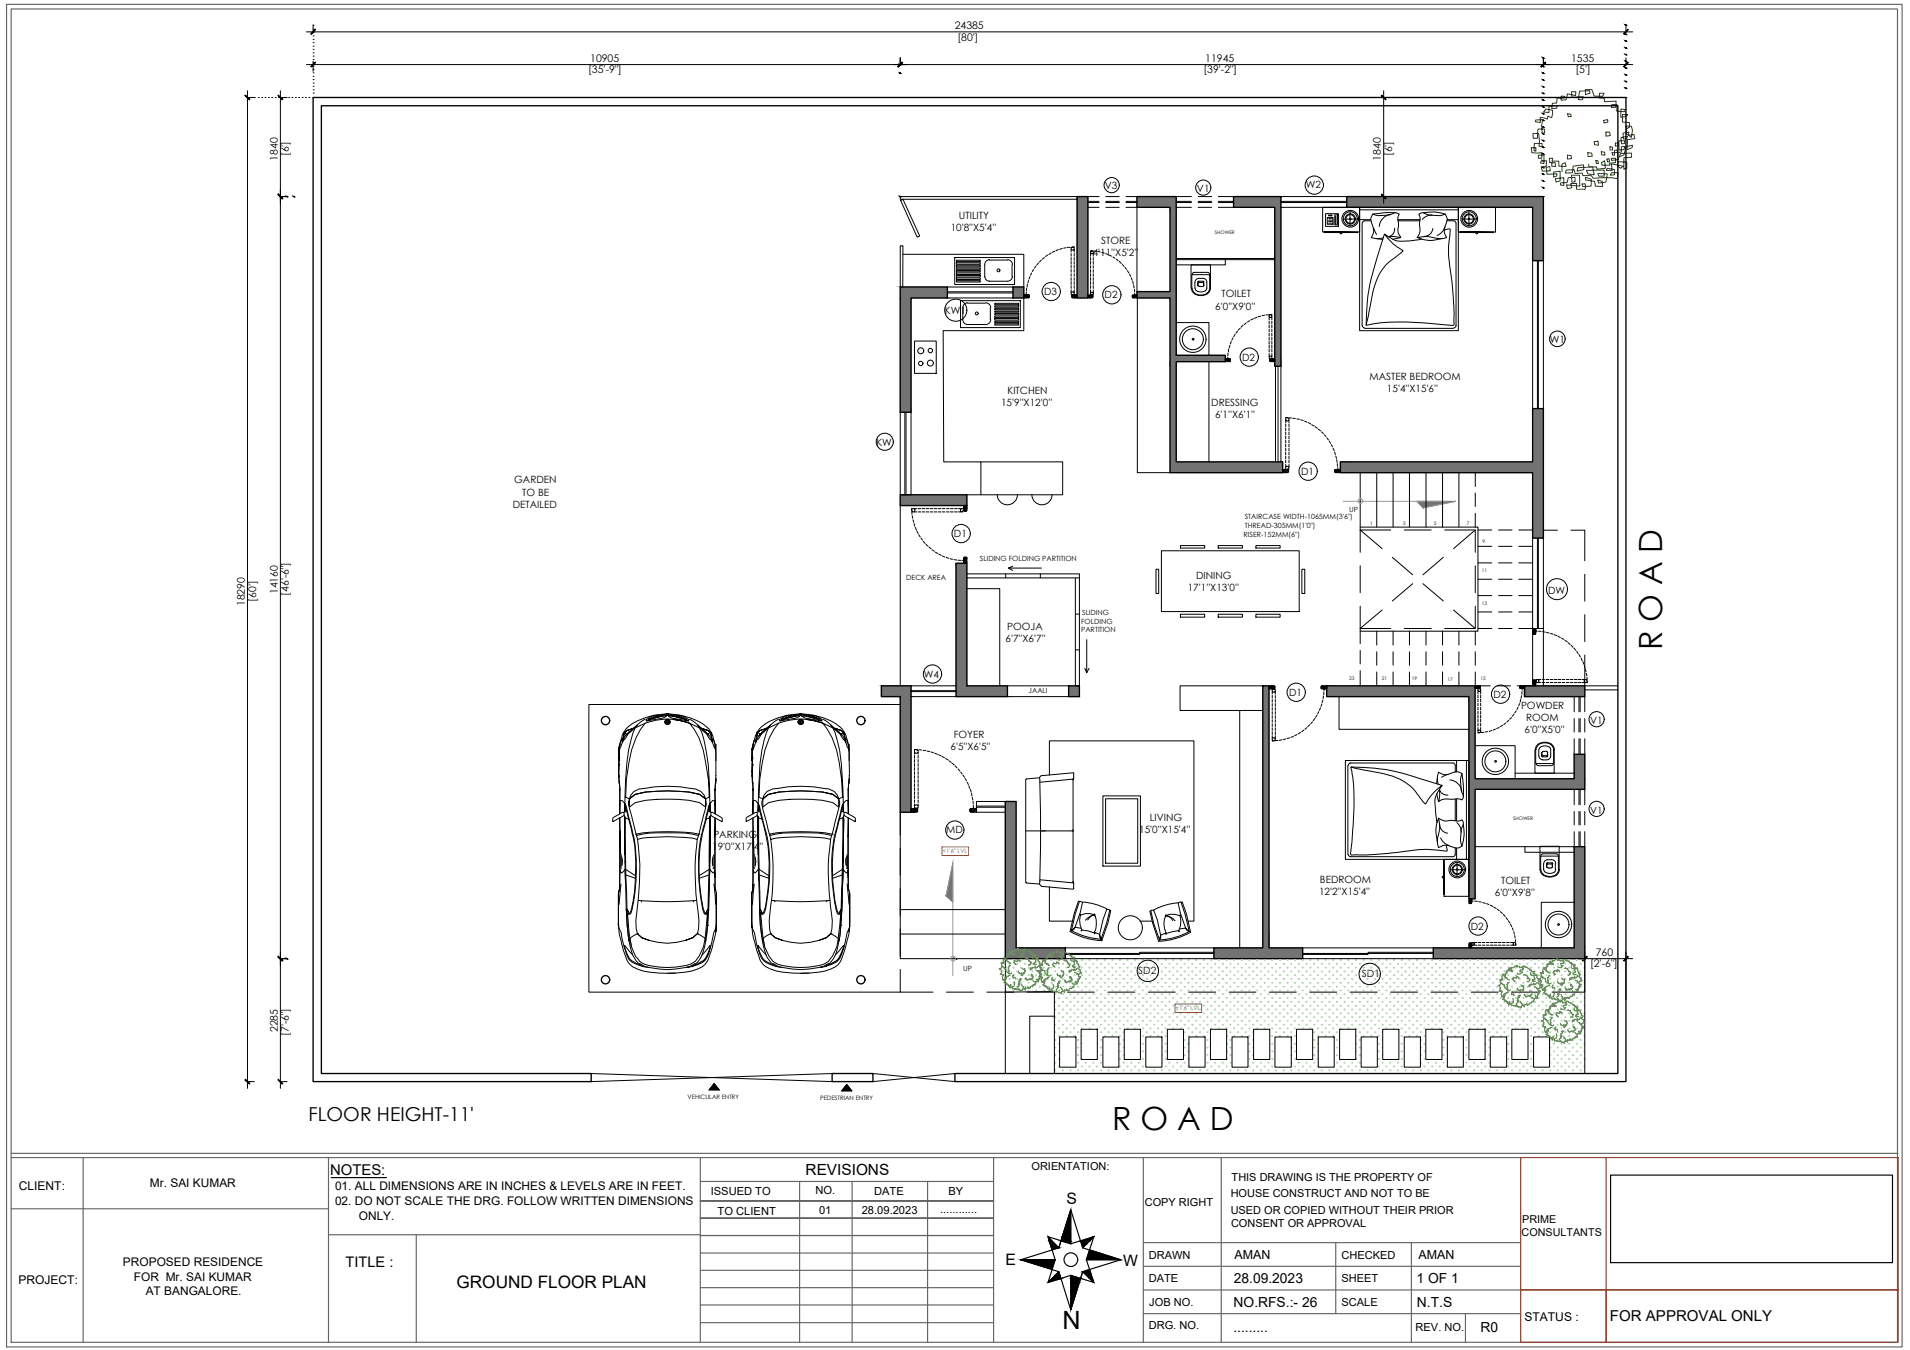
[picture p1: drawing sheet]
<svg xmlns="http://www.w3.org/2000/svg" width="420mm" height="297mm" viewBox="0 0 420 297" stroke-linecap="round" stroke-linejoin="round" font-family="sans-serif">
<defs><g id="words">
<g font-size="7">
<text x="365.6" y="143" transform="rotate(-90 365.6 143)">R O A D</text>
<text x="244.6" y="248.7">R O A D</text>
</g>
<text font-size="5.5" x="233.7" y="292.5">N</text>
<text font-size="4.2" x="67.9" y="246.7">FLOOR HEIGHT-11'</text>
<text font-size="3.8" x="100.4" y="283.3">GROUND FLOOR PLAN</text>
<g font-size="3.5">
<text x="234.6" y="264.8">S</text>
<text x="221.2" y="278.4">E</text>
<text x="247.1" y="278.5">W</text>
</g>
<text font-size="3.4" x="177.2" y="258.6">REVISIONS</text>
<g font-size="3.3">
<text x="72.6" y="258.5">NOTES:</text>
<text x="354.2" y="290.6">FOR APPROVAL ONLY</text>
</g>
<text font-size="3.2" x="76" y="278.8">TITLE :</text>
<g font-size="3">
<text x="271.4" y="287.5">NO.RFS.:- 26</text>
<text x="271.4" y="282.3">28.09.2023</text>
<text x="311.6" y="282.4">1 OF 1</text>
<text x="311.7" y="287.6">N.T.S</text>
<text x="271.3" y="293.1">.........</text>
<text x="325.7" y="293.1">R0</text>
</g>
<g font-size="2.7">
<text x="271.6" y="277">AMAN</text>
<text x="312" y="277">AMAN</text>
</g>
<g font-size="2.6">
<text x="4.1" y="261.8">CLIENT:</text>
<text x="33" y="261.1">Mr. SAI KUMAR</text>
<text x="73.7" y="261.9">01. ALL DIMENSIONS ARE IN INCHES &amp; LEVELS ARE IN FEET.</text>
<text x="73.7" y="265.2">02. DO NOT SCALE THE DRG. FOLLOW WRITTEN DIMENSIONS</text>
<text x="78.9" y="268.5">ONLY.</text>
<text x="27.1" y="278.7">PROPOSED RESIDENCE</text>
<text x="29.5" y="281.8">FOR Mr. SAI KUMAR</text>
<text x="4.1" y="282.6">PROJECT:</text>
<text x="32" y="285">AT BANGALORE.</text>
<text x="335.4" y="290.7">STATUS :</text>
</g>
<g font-size="2.5">
<text x="156.3" y="262.9">ISSUED TO</text>
<text x="179.4" y="262.6">NO.</text>
<text x="192.3" y="262.9">DATE</text>
<text x="208.7" y="262.8">BY</text>
<text x="157.9" y="267.2">TO CLIENT</text>
<text x="180.2" y="267.2">01</text>
<text x="189.6" y="267.2">28.09.2023</text>
<text x="206.8" y="266.9">............</text>
</g>
<g font-size="2.4">
<text x="226.9" y="257.3">ORIENTATION:</text>
<text x="270.7" y="263.4">HOUSE CONSTRUCT AND NOT TO BE</text>
<text x="270.9" y="259.8">THIS DRAWING IS THE PROPERTY OF</text>
<text x="251.8" y="265.5">COPY RIGHT</text>
<text x="270.7" y="267.2">USED OR COPIED WITHOUT THEIR PRIOR</text>
<text x="334.9" y="269.1">PRIME</text>
<text x="270.8" y="270">CONSENT OR APPROVAL</text>
<text x="334.7" y="272">CONSULTANTS</text>
<text x="252.7" y="276.9">DRAWN</text>
<text x="295.1" y="276.9">CHECKED</text>
<text x="252.7" y="282.1">DATE</text>
<text x="252.8" y="287.3">JOB NO.</text>
<text x="295.1" y="287.3">SCALE</text>
<text x="295.1" y="282.1">SHEET</text>
<text x="252.7" y="292.5">DRG. NO.</text>
<text x="311.4" y="292.9">REV. NO.</text>
</g>
<g font-size="2.3">
<text x="210" y="6.4">24385</text>
<text x="210.7" y="8.9">[80']</text>
<text x="129.4" y="16.1">[35'-9&quot;]</text>
<text x="129.8" y="13.6">10905</text>
<text x="264.8" y="16.1">[39'-2&quot;]</text>
<text x="265.1" y="13.6">11945</text>
<text x="345.6" y="13.6">1535</text>
<text x="346.6" y="16.1">[5']</text>
<text x="61.1" y="35.3" transform="rotate(-90 61.1 35.3)">1840</text>
<text x="63.5" y="34.4" transform="rotate(-90 63.5 34.4)">[6']</text>
<text x="303.8" y="35.3" transform="rotate(-90 303.8 35.3)">1840</text>
<text x="306.3" y="34.4" transform="rotate(-90 306.3 34.4)">[6']</text>
<text x="61.1" y="130.8" transform="rotate(-90 61.1 130.8)">14160</text>
<text x="63.5" y="131.1" transform="rotate(-90 63.5 131.1)">[46'-6&quot;]</text>
<text x="53.8" y="133.4" transform="rotate(-90 53.8 133.4)">18290</text>
<text x="56.3" y="132.4" transform="rotate(-90 56.3 132.4)">[60']</text>
<text x="349.8" y="212.8">[2'-6&quot;]</text>
<text x="351" y="210.4">760</text>
<text x="61.1" y="227.1" transform="rotate(-90 61.1 227.1)">2285</text>
<text x="63.5" y="227.9" transform="rotate(-90 63.5 227.9)">[7'-6&quot;]</text>
</g>
<g font-size="2.2">
<text x="243" y="41.6">V3</text>
<text x="287.3" y="41.5">W2</text>
<text x="263.3" y="42.3">V1</text>
<text x="209.1" y="50.8">10'8''X5'4''</text>
<text x="210.9" y="48.1">UTILITY</text>
<text x="242.2" y="53.7">STORE</text>
<text x="240.4" y="56.4">4'11''X5'2''</text>
<text x="229.7" y="64.9">D3</text>
<text x="243" y="65.6">D2</text>
<text x="268.7" y="65.4">TOILET</text>
<text x="207.9" y="69.1">KW1</text>
<text x="267.3" y="68.1">6'0''X9'0''</text>
<text x="341" y="75.4">W1</text>
<text x="273.2" y="79.4">D2</text>
<text x="301.3" y="83.6">MASTER BEDROOM</text>
<text x="220.2" y="89.4">15'9''X12'0''</text>
<text x="221.6" y="86.8">KITCHEN</text>
<text x="266.4" y="89.3">DRESSING</text>
<text x="305.1" y="86.2">15'4''X15'6''</text>
<text x="267.3" y="91.9">6'1''X6'1''</text>
<text x="192.8" y="98.1">KW</text>
<text x="113.1" y="106.4">GARDEN</text>
<text x="286.2" y="104.5">D1</text>
<text x="112.8" y="111.7">DETAILED</text>
<text x="114.9" y="109.1">TO BE</text>
<text x="209.8" y="118.1">D1</text>
<text x="261.3" y="130.1">17'1''X13'0''</text>
<text x="263.1" y="127.4">DINING</text>
<text x="340.5" y="130.6">DW</text>
<text x="221.2" y="141.3">6'7''X6'7''</text>
<text x="221.6" y="138.6">POOJA</text>
<text x="203.2" y="149.1">W4</text>
<text x="283.6" y="153.1">D1</text>
<text x="328.5" y="153.5">D2</text>
<text x="334.6" y="156">POWDER</text>
<text x="335.4" y="161.4">6'0''X5'0''</text>
<text x="335.7" y="158.7">ROOM</text>
<text x="349.8" y="159.3">V1</text>
<text x="209.1" y="165.1">6'5''X6'5''</text>
<text x="209.8" y="162.5">FOYER</text>
<text x="349.8" y="179">V1</text>
<text x="156.9" y="184.4">PARKING</text>
<text x="208.2" y="183.3">MD</text>
<text x="250.6" y="183.2">15'0''X15'4''</text>
<text x="253" y="180.5">LIVING</text>
<text x="156.7" y="187.1">19'0''X17'4''</text>
<text x="290.2" y="196.9">12'2''X15'4''</text>
<text x="290.4" y="194.3">BEDROOM</text>
<text x="328.8" y="197.2">6'0''X9'8''</text>
<text x="330.2" y="194.5">TOILET</text>
<text x="323.6" y="204.6">D2</text>
<text x="250.4" y="214.3">SD2</text>
<text x="299.6" y="215">SD1</text>
</g>
<g font-size="1.6">
<text x="296.8" y="112.7">UP</text>
<text x="273.6" y="118.1">RISER-152MM(6&quot;)</text>
<text x="273.8" y="114.2">STAIRCASE WIDTH-1065MM(3'6&quot;)</text>
<text x="273.8" y="116.2">THREAD-305MM(1'0&quot;)</text>
<text x="215.6" y="123.4">SLIDING FOLDING PARTITION</text>
<text x="199.3" y="127.7">DECK AREA</text>
<text x="237.8" y="137.2">FOLDING</text>
<text x="238" y="135.3">SLIDING</text>
<text x="237.8" y="139.1">PARTITION</text>
<text x="226.3" y="152.6">JAALI</text>
<text x="211.9" y="213.6">UP</text>
</g>
<g font-size="1.3" fill="#bf4840">
<text x="207.3" y="187.7">+1'6&quot; LVL</text>
<text x="258.6" y="222.3">+1'6&quot; LVL</text>
</g>
<g font-size="1.3">
<text x="151.3" y="241.8">VEHICULAR ENTRY</text>
<text x="180.4" y="242">PEDESTRIAN ENTRY</text>
</g>
<g font-size="1.1">
<text x="267.3" y="51.5">SHOWER</text>
<text x="301.4" y="115.5">1</text>
<text x="308.6" y="115.5">3</text>
<text x="315.4" y="115.5">5</text>
<text x="322.7" y="115.5">7</text>
<text x="326.1" y="119.5">9</text>
<text x="326" y="125.8">11</text>
<text x="326" y="133.2">13</text>
<text x="296.8" y="149.6">23</text>
<text x="304" y="149.7">21</text>
<text x="310.6" y="149.6">19</text>
<text x="318.4" y="149.8">17</text>
<text x="325.7" y="149.6">15</text>
<text x="332.9" y="180.4">SHOWER</text>
</g>
</g></defs>
<!-- layer: PDF3_Solid Fills -->
<g fill="#000" stroke="#000" stroke-width=".22">
<path d="M157.1 238.4l1.1 1.4h-2.2zM186.3 238.6l1.1 1.4h-2.2z"/>
<path d="M69.3 6.5l-.8 1zM68.4 7.4l.9-.9-.8 1z"/>
<path d="M69.3 13.7l-.8 1 .9-.9zM68.4 14.6l.9-.9-.8 1z"/>
<path d="M197.5 14.6l.1 .1 .8-1zM198.4 13.7l.1 .1-.9 .9z"/>
<path d="M198.4 13.7l-.8 1 .9-.9zM198.4 13.7l-.8 1-.1-.1z"/>
<path d="M339 14.6v.1l.9-1zM339.9 13.7l.1 .1-1 .9z"/>
<path d="M339.9 13.7l-.9 1 1-.9zM339 14.6l.9-.9-.9 1z"/>
<path d="M357.2 7.4l.1 .1 .8-1zM358.1 6.5h.1l-.9 1z"/>
<path d="M357.2 14.6l.1 .1 .8-1zM358.1 13.7l.1 .1-.9 .9z"/>
<path d="M53.9 21l1 1v-.1zM53.9 21l.1-.1 .9 1z"/>
<path d="M61.2 21l.9 1 .1-.1zM61.2 20.9l1 1z"/>
<path d="M303.9 21l.9 1 .1-.1zM303.9 21l.1-.1 .9 1z"/>
<path d="M61.2 42.7v.1l1 .9zM61.2 42.8l1 .9-.1 .1z"/>
<path d="M61.2 42.8l.9 1 .1-.1zM61.2 42.7l1 1-1-.9z"/>
<path d="M291.3 51h7.4v.2zM291.3 51v.2h7.4z"/>
<path d="M304 42.7l-.1 .1 1 .9zM303.9 42.8l1 .9-.1 .1z"/>
<path d="M321.1 51h7.4v.2zM321.1 51v.2h7.4z"/>
<path d="M317.5 189.4v7.4h.2zM317.5 189.4h.2v7.4z"/>
<path d="M61.2 210.4v.2l1 .8zM61.2 210.6l1 .8h-.1z"/>
<path d="M61.2 210.6l.9 .8h.1zM61.2 210.4l1 1-1-.8z"/>
<path d="M349.1 210.4l-.9 1 1-.8zM348.1 211.4l1-1-.9 1z"/>
<path d="M357.2 211.4h.1l.8-1zM358.1 210.4l.1 .2-.9 .8z"/>
<path d="M54 237.5l-.1 .1 1 .8zM53.9 237.6l1 .8v.1z"/>
<path d="M61.2 237.5v.1l1 .8zM61.2 237.6l1 .8-.1 .1z"/>
</g>
<g fill="#737373" stroke="#737373" stroke-width=".22">
<path d="M193.9 150.9l6.5 2.4h-6.5z"/>
<path d="M250.1 43.3l8.6 2.3v-2.3zM250.1 43.3l8.6 2.3h-8.6z"/>
<path d="M271.4 43.3l10.4 2.3v-2.3zM271.4 43.3l10.4 2.3h-10.4z"/>
<path d="M296.2 43.3l43.3 2.3v-2.3zM296.2 43.3l43.3 2.3h-43.3z"/>
<path d="M337.1 45.6l2.4 11.7v-11.7zM337.1 45.6l2.4 11.7h-2.4z"/>
<path d="M257.4 45.6l1.3 18.6v-18.6zM257.4 45.6l1.3 18.6h-1.3z"/>
<path d="M236.9 43.3l2.4 22.3v-22.3zM236.9 43.3l2.4 22.3h-2.4z"/>
<path d="M222.8 63.1l2.4 2.5v-2.5zM222.8 63.1l2.4 2.5h-2.4z"/>
<path d="M198 63.1l10.4 2.5v-2.5zM198 63.1l10.4 2.5h-10.4z"/>
<path d="M250.1 64.2l8.6 1.4v-1.4zM250.1 64.2l8.6 1.4h-8.6z"/>
<path d="M257.4 65.6l1.3 12.6v-12.6zM257.4 65.6l1.3 12.6h-1.3z"/>
<path d="M257.4 78.2l12.1 1.4v-1.4zM257.4 78.2l12.1 1.4h-12.1z"/>
<path d="M280.4 45.6l1.4 35v-35zM280.4 45.6l1.4 35h-1.4z"/>
<path d="M198 65.6l2.4 25.1v-25.1zM198 65.6l2.4 25.1h-2.4z"/>
<path d="M337.1 89.9l2.4 11.7v-11.7zM337.1 89.9l2.4 11.7h-2.4z"/>
<path d="M257.4 79.6l1.3 22v-22zM257.4 79.6l1.3 22h-1.3z"/>
<path d="M294.9 101.6l44.6 2.4v-2.4zM294.9 101.6l44.6 2.4h-44.6z"/>
<path d="M257.4 101.6l24.8 2.4v-2.4zM257.4 101.6l24.8 2.4h-24.8z"/>
<path d="M198 108.9l14.7 2.3v-2.3zM198 108.9l14.7 2.3h-14.7z"/>
<path d="M337.1 104l2.4 14.4v-14.4zM337.1 104l2.4 14.4h-2.4z"/>
<path d="M210.3 123.9l2.4 27v-27zM210.3 123.9l2.4 27h-2.4z"/>
<path d="M193.9 150.9h6.5zM193.9 150.9h6.5v2.4z"/>
<path d="M335.4 150.9l13.2 2.4v-2.4zM335.4 150.9l13.2 2.4h-13.2z"/>
<path d="M291.8 150.9l32.7 2.4v-2.4zM291.8 150.9l32.7 2.4h-32.7z"/>
<path d="M235.1 150.9l2.3 2.4v-2.4zM235.1 150.9l2.3 2.4h-2.3z"/>
<path d="M210.3 150.9l11.3 2.4v-2.4zM210.3 150.9l11.3 2.4h-11.3z"/>
<path d="M346.3 166l2.3 5.4v-5.4zM346.3 166l2.3 5.4h-2.3z"/>
<path d="M323.1 153.3l1.4 18.1v-18.1zM323.1 153.3l1.4 18.1h-1.4z"/>
<path d="M323.1 171.4l25.5 2.3v-2.3zM323.1 171.4l25.5 2.3h-25.5z"/>
<path d="M198 153.3l2.4 25.4v-25.4zM198 153.3l2.4 25.4h-2.4z"/>
<path d="M323.1 173.7l1.4 24.1v-24.1zM323.1 173.7l1.4 24.1h-1.4z"/>
<path d="M221.1 176.3l2.4 32.3v-32.3zM221.1 176.3l2.4 32.3h-2.4z"/>
<path d="M346.3 186.3l2.3 22.3v-22.3zM346.3 186.3l2.3 22.3h-2.3z"/>
<path d="M277.8 150.9l1.3 57.7v-57.7zM277.8 150.9l1.3 57.7h-1.3z"/>
<path d="M315.3 208.6l33.3 2.3v-2.3zM315.3 208.6l33.3 2.3h-33.3z"/>
<path d="M221.1 208.6l13.3 2.3v-2.3zM221.1 208.6l13.3 2.3h-13.3z"/>
<path d="M267 208.6l19.6 2.3v-2.3zM267 208.6l19.6 2.3h-19.6z"/>
<path d="M209.6 190v7.1h-1.5zM208.1 197.1l1.5 1.4v-1.4z"/>
<path d="M313.1 110.3v1.4l7.1-1.4zM311.7 110.3h1.4v1.4z"/>
</g>
<!-- layer: PDF3_Geometry -->
<path d="M200.4 150.9h.1" fill="none" stroke="#737373" stroke-width=".22"/>
<g fill="none" stroke="#394c00" stroke-width=".22">
<path d="M340 24l-.4 .7 1.1 .1v-1.4l1.9-.2-.2 .6-1.1 .1 .2-1.2h.9l.1-1.1h1.5l.2-.4h-.8v.8h1.1l.3-1.4 1.8 .4 .1-.8h-1l.1 1.2 2.5-.1-.2 .7-.9-.1 .3-1.8 2.2-.1 .1 .5-1 .3-.1-1.1h1.5l.5 1.5h1.9l.2-.7h-1v1.1h1.1l.1 .8 2.5-.1-.1 1.3-.9 .1v-.7h1.2l-.1 1.5 1.7 .1 .3-.5-1-.1-.1 1.8 1.2-.2 .4-.4h-1.2v1.7l1.5 .1v1l-.6 .3-.2-.5h1.3l.2 .9-.2 1.5-.7-.5 1.3-.1 .1 .9-1.6 .2-.1 2.2 1.1-.4 .1-.6-1.4 .4-.4 1.8-1.1 .4 .2-.7 2.5-.1v.9l-1.7 .1v2.5l.6-.2v-1.3l-1.9-.1v1l.7 .4 .4-.4-2.5-.5 .1 1.4h-1.2l.2-.5 1.6 .3-.1 1.2-.9 .1 .3-.6h1.4l-.1 1.3-1.3-.2-4 .1-.4-.6h-1.9l-.1-.5-1.6 .1-.2-.9-1.8 .1-.1 .7 1.5-.1 .2-1.4 2.2-.3 .1 1-1.5 .4 .2-.8 3.3-.2 .3 1.8-1.4-.2-.3-.8 3.9-.1v1.4h-1.2l-.2-.6 2.1 .1-.3 1.8-1.6 .2-.2-.7 1 .3 .1 1.1h-1.7l-.1-1.1-2-.3v-.6l1.3 .4-.1 1.6h-1.8l-.2-.5h.7v1.1h-1.9v-1.2h-1.3l.3 .9-1 .2-.2-.8 2.9 .3v-2.4h-1.8l.1 1.5 .7-.1v-1l-1.5 .1-.3 1.1h-1.4l-.1 .5 .8 .1v-1.7l-1.9 .2 .2 .8 .9-.3v-2.1l-1.4 .2v1.1l.6-.2 .1-.5h-2.2l-.2-1.5 .8-.2 .1 1-1.7 .1-.3-1 1.1-.1 .1-1.2h-1.2l-.1 .5 .7 .1v-1.9h-1.2v.7h.7l.1-1.2h-2.2l-.2-1.1h1.1v.8l-.5-.1 .1-1.6h1.7l.1 .7-.8-.1 .2-1.2-.2-1.6h-1.3l.1 1h.9l.1-2h1.4l.1 .8-.5 .2-.2-1.8 .2-1.3-1.5 .1-.1 .4 1.1 .2v-1.2l1.6 .4 .1-.6 .8 .3 .2-.9v-.8zM341.4 35.7l-.1 .9h.9l-.1-.8h-1.2l-.1-1h.7l-.1 .7h1.5v1.1h1.6l-.2-.8-.7 .3v1.7M344.8 34.1l.8 .1 .1 .7-.9 .1zM344.8 25l.7 .1 .2 .5-.7 .1zM349.3 33.6l.8 .1 .2 .7h-1zM350.7 31.2l.8-.1 .1 .8h-.8zM351.1 35.3l.4 .1 .1 .6h-.4zM352.3 33.4l.7 .1 .1 .6h-.8zM352.8 26.5l.9-.2v.6l-.9 .2zM353.3 29.1h.8l.1 .7-.9 .2zM353.5 35l.4-.1 .2 .7-.4 .1zM354.2 32.3l.6 .1-.1 .6h-.5z"/>
<path d="M354.6 33.6h.5l.1 .5h-.4zM355.3 31.5h.7l.1 .5-.8 .2zM357.8 28.2v1.3l.4 .1 .1-.5-1.3 .2 .1 1.3h.7l.2-.6-1.4 .3 .1 1.4 .6-.1 .1-.6h-1.3l.1 2 1.1-.1 .1-.7-.7 .1v1.2l-1.5 .1-.1-.5 .6-.1 .3 2.1-1.5 .2v-.5h.9l-.1 1-1.2 .1 .1 .5h-1.8l-.1-.6 .7-.4 .1 1.6-1.8 .2-.1-.5h-1.7v-.6"/>
</g>
<g fill="none" stroke="#999" stroke-width=".22">
<path d="M295.4 110.3h22.7M320.2 110.3l-7.1 1.4M209.6 192.1v22.6M209.6 190l-1.5 7.1"/>
<circle cx="299.3" cy="110.2" r=".53"/>
<circle cx="209.7" cy="210.9" r=".53"/>
</g>
<g fill="none" stroke="#000" stroke-width=".22">
<path d="M54.4 20v219.5M61.7 20v219.5M67.4 7h291.8M67.4 14.2h291.8M68.9 5.5h.1M68.9 6.4h.1M68.9 7.2h.1M68.9 7.9h.1M68.9 8.7h.1M68.9 9.4h.1M68.9 10.1h.1M68.9 10.9h.1"/>
<path d="M68.9 11.6h.1M68.9 12.3h.1M68.9 13.1h.1M68.9 13.8h.1M68.9 14.5h.1M68.9 15.3h.1M68.9 16h.1M68.9 16.8h.1M68.9 17.5h.1M68.9 18.3h.1M68.9 19h.1M68.9 19.8h.1"/>
<path d="M68.9 5.5v1.5M68.9 13.5v2.2M198 12.7v1.5v-1.5M304.4 20v24.7M339.5 12.7v1.5v-1.5M357.7 5.5v1.5M357.7 12.7v1.5M54.4 21.4h1.5M55.9 21.4h.1M56.8 21.4h.1M57.6 21.4h.1M58.3 21.4h.1"/>
<path d="M59.1 21.4h.1M59.8 21.4h.1M60.5 21.4h.1M61.3 21.4h.1M61.7 21.4h1.5M62 21.4h.1M62.7 21.4h.1M63.5 21.4h.1M64.2 21.4h.1M65 21.4h.1M65.7 21.4h.1M66.5 21.4h.1"/>
<path d="M67.2 21.4h.1M67.9 21.4h.1M68.9 21.4h.1M68.9 20.5h.1M302.9 21.4h1.8M357.7 21.4h.1M63.2 43.3h-1.5h1.5M198 43.3h.1M198.1 44.1l.5-.3 3.7 8.1-.5 .3zM198.6 56h26.6v7.1M210 56.7h13.2v5.9h-13.2zM210.4 57.3h5.2v.3h-5.2z"/>
<path d="M210.4 57.8h5.2v.4h-5.2zM210.4 58.4h5.2v.3h-5.2zM210.4 59h5.2v.3h-5.2zM210.4 59.5h5.2v.3h-5.2zM217.6 57.2h4M217.7 57.1a1.08 1.08 0 0 0-1.1 1.1v2.7M221.6 57.1a1.08 1.08 0 0 1 1.1 1.1M222.6 58.2v2.7M227.4 59.3l-.3 .5M227.9 58.5l-.4 .5M228.5 57.9l-.5 .4M229.1 57.2l-.5 .4"/>
<path d="M229.7 56.7l-.4 .3M230.5 56.1l-.5 .4M231.2 55.7l-.5 .3M232 55.3l-.5 .2M232.8 54.9l-.5 .3M233.7 54.7l-.6 .1M234.5 54.5l-.5 .1M235.4 54.4l-.6 .1M235.6 54.9l.2 .1 .5-.1v.5M235.6 55.8v.6M235.6 56.7v.6M235.6 57.5v.7"/>
<path d="M235.6 58.4v.6M235.6 59.3v.6M235.7 54.4l.6-.1v.6M236.3 54.3l-.7 .2v.9M236.3 55.8v.6M236.3 56.7v.6M236.3 57.5v.7M236.3 58.4v.6M236.3 59.3v.6M236.9 43.3h-38.9v.5h38.9M239.3 44.6h2.5M239.3 44.3h2.5"/>
<path d="M239.3 45.6h2.5M239.3 43.3h2.5M239.9 55.2h.4h-.4v.5M239.9 56.7v.6M239.9 57.5v.7M239.9 58.4v.6M239.9 59.3v.6M240.3 55.2l.2 .1v1.1M240.5 55.7l-.1 .1-.5-.1v.7M240.5 56.7v.6M240.5 57.5v.7M240.5 58.4v.6"/>
<path d="M240.5 59.3v.6M240.6 55.2l.6 .1M241.5 55.3l.5 .1M242.4 55.5l.5 .2M243.2 55.8l.5 .2M243.2 44.6h3M243.2 44.3h3M243.2 45.6h3M243.2 43.3h3M244 56.1l.5 .3M244.8 56.5l.5 .3M245.6 57l.4 .4"/>
<path d="M246.3 57.5l.4 .5M246.9 58.2l.4 .4M247.5 58.8l.3 .5M247.7 45.6h2.4v18.6M247.7 44.6h2.4M247.7 44.3h2.4M247.7 43.3h2.4M248 59.5l.3 .6M258.7 56.9h21.7M258.7 57.1h21.7M258.7 44.6h3.4M258.7 44.3h3.4"/>
<path d="M258.7 45.6h3.4M258.7 43.3h3.4M262 58.4v5M262.1 58.3h4.1l.1 5.1M262.2 58.3l-.1 .1M262.6 59.9h3M262.7 59.9l-.4 .3v.2M263.6 44.6h2.9M263.6 44.3h2.9M263.6 45.6h2.9M263.6 43.3h2.9M265.7 59.9l.3 .3 .1 .2"/>
<path d="M268 44.6h3.4M268 44.3h3.4M268 45.6h3.4M268 43.3h3.4M269.5 57.1v1.2h-10.8M281.8 44.6h14.4M281.8 44.3h14.4M281.8 45.6h14.4M281.8 43.3h14.4M291 45.6h8.1v5.4h-8.1zM291.6 47h2.8v2.8h-2.8zM292 47.9h1.2v1.4h-1.2z"/>
<path d="M292.3 48.1h.1M292.3 48.5h.1M292.3 48.8h.1M292.3 49.1h.1M292.3 47.3h.7v.2h-.7zM292.6 48.1h.1M292.6 48.5h.1M292.6 48.8h.1M292.6 49.1h.1M292.9 48.1h.1M292.9 48.5h.1M292.9 48.8h.1"/>
<path d="M292.9 49.1h.1M293.6 47.3h.7v2.2h-.7zM293.8 47.6v1.7M294.1 47.6v1.7M295.4 48.2h1.6v1.5M297 46.7v1.5h1.5M299.1 45.6h21.7v27.2h-21.7zM299.1 46.2h21.7M299.1 48.3h2.4M299.6 49.2v22.5M300.2 48.6h1.4M300.2 48.6l-.5 .2v.3"/>
<path d="M302.2 50.1l.6 1.5M302.9 43.3h1.8M302.9 52.5l1.3 .2M304.5 51.5l-1.5 4.9a44.5 44.5 0 0 0-2.5 15.1M305.9 47.2a2.9 2.9 0 0 0-2.5 2.6M306.8 50.2a1.74 1.74 0 0 1-1.3 1.9h1.3l1.3 .2-.5-.9-.1-.6 .1-1-.1-2.1 .3-.6-.4-.2a1.81 1.81 0 0 0-1.7 .4l-.8 .1a4.4 4.4 0 0 1-2.9-.3 2.18 2.18 0 0 0 0 2.6l.2 1.3-.5 1.3a4 4 0 0 0 2.5 .1M307 46.8h-2.5l-2.5 .3M307.5 48.3h4.9M307.6 48.6h4.7M308.1 52.3l-1.7 .3M313.1 46.8a9.3 9.3 0 0 1 4.8 .3 2.18 2.18 0 0 1 0 2.6l-.2 1.3 .5 1.3a4.5 4.5 0 0 1-3.2-.1 7.3 7.3 0 0 0-3.3 .1 6.9 6.9 0 0 0 5.2 .2M315 47.3a2.69 2.69 0 0 0-2.1 1"/>
<path d="M315.2 50.3a1.93 1.93 0 0 1-2 1.7M317.7 50.6l1.2-.2 .1 .6a27.2 27.2 0 0 0 .3 10.4l.6 7.3v2.7l-.3 .2a79.5 79.5 0 0 0-16.7-.5l-2.4 .4 .9-4.1a18.9 18.9 0 0 1 2.6-8 23.3 23.3 0 0 1 4.6-4.2h.1a11.2 11.2 0 0 1-4.1-3.7l.2 .1a5.5 5.5 0 0 0 3.9 1.5l4.1-.5M317.8 49.9a2.98 2.98 0 0 1-1.6 1.9M317.9 47.1a6 6 0 0 1-4.4-.1 1.07 1.07 0 0 0-1.4 .1l.3 .6-.1 1.4a3.5 3.5 0 0 1-.6 3.2M318.3 48.6h1.4M318.3 48.3h2.5M319.8 48.6l.4 .2 .1 .3M320.3 49.2v22.4l-.3 .5-.2 .1M320.8 45.6h8.2v5.4h-8.2zM321.6 48.2h1.5v1.5M323.1 46.7v1.5h1.6M337.1 57.3v32.6"/>
<path d="M338.2 57.3v32.6M338.4 57.3v32.6M339.5 43.3h.1M339.5 57.3v32.6M198 63.1v-9h.6v9M201.2 75h4.8v7.2h-4.8zM208.4 63.1h14.4M208.4 65.6h14.4M208.4 64.2h14.4M208.4 64.5h14.4M210.4 60.6h5.2v.3h-5.2zM210.4 61.2h5.2v.3h-5.2z"/>
<path d="M210.4 61.8h5.2v.2h-5.2zM210.4 60.1h5.2v.3h-5.2zM211.3 66.2h13.2v5.9h-13.2zM211.8 67.8v2.5a1.08 1.08 0 0 0 1.1 1.1M212.9 66.7h3.9M212.9 71.4h3.9M212.9 66.6a1.08 1.08 0 0 0-1.1 1.1M216.6 60.8a1.08 1.08 0 0 0 1.1 1.1M216.9 66.6a1.08 1.08 0 0 1 1 1.1M217.8 67.8v2.5M217.9 70.3a1.08 1.08 0 0 1-1 1.1M218.8 70.1h5.3v.3h-5.3z"/>
<path d="M218.8 70.7h5.3v.3h-5.3zM218.8 71.2h5.3v.3h-5.3zM218.8 66.7h5.3v.3h-5.3zM218.8 67.3h5.3v.3h-5.3zM218.8 67.8h5.3v.3h-5.3zM218.8 68.4h5.3v.3h-5.3zM218.8 69h5.3v.3h-5.3zM218.8 69.5h5.3v.4h-5.3zM222.7 60.8a1.08 1.08 0 0 1-1.1 1.1h-4M225.3 65.1l.5 .1M225.3 65.3l.7 .2M225.4 64.9l.4 .3"/>
<path d="M225.8 64.3v.5h.5l.1 .6-.1 .2h-1.1v7.2h-17.7l.1 28.8h8.2v7.3M225.8 64.8v.8M225.8 65.3v-.5h-.6v.8M225.8 64.8l-.2 .7M225.8 64.9l-.2-.1-.2 .2-.1 .5M225.8 63.4v.6M225.9 64.8v.3l.5 .4M226 62.6l-.1 .5M226.2 64.8l-.1 .4 .2 .2M226.3 61.7l-.2 .6M226.3 64.9l-.5 .1M226.5 65.2l-.3 .1-.1 .2"/>
<path d="M226.5 65.1l-.6 .2M226.5 64.9l-.2 .2 .2 .2M226.6 60.9l-.2 .5M226.9 60.1l-.2 .5M235.6 60.2v.6M235.6 61.1v.6M235.6 62v.6M235.6 62.9v.5M235.6 63.7v.6M235.8 64.2l.5 .1v.5h-.7zM235.8 65l.1-.2h1v.8h-1zM235.8 64.9l.1 .3-.1 .2"/>
<path d="M235.9 64.9l.2 .3-.1 .3M235.9 64.9l.4 .3 .1 .3M236.1 64.8l-.1 .2-.2 .1M236.3 65.1v-.3v.3M236.3 65.1h.1M236.3 64.8h.1M236.3 64.8l.1 .8v-.5M236.3 60.2v.6M236.3 61.1v.6M236.3 62v.6M236.3 62.9v.5M236.3 63.7v.6"/>
<path d="M236.3 65l-.5 .2M236.3 64.8l.7 .2M236.4 65.3l-.5 .1M236.4 65.1l.5 .4M236.5 65l.5 .2M236.7 64.9l-.2 .6M236.9 64.8l-.1 .5-.2 .2-.2-.1M239.4 64.9l.3 .6M239.7 64.9l.2 .6M239.9 64.9l-.1 .7v-.5M239.9 65.4l-.2 .1M239.9 65.3l.5 .1"/>
<path d="M239.9 65.2l-.4 .3M239.9 65.1l-.5 .1M239.9 64.4l.5-.1 .1 .5-.6 .1zM239.9 64.9h.1M239.9 60.2v.6M239.9 61.1v.6M239.9 62v.6M239.9 62.9v.5M239.9 63.8v.6M239.9 65l.5 .3M239.9 64.9v.2v-.2v.2v-.2h-.6v.7h1l.1-.6-.5-.1M240 64.9l-.6 .2"/>
<path d="M240.2 64.9l.3 .2M240.4 65l-.2 .2v.3M240.4 64.9l-.4 .3-.1 .3M240.4 64.9l-.1 .3 .1 .2M240.5 60.2v.6M240.5 61.1v.6M240.5 62v.6M240.5 62.9v.5M240.5 63.8v.6M248.5 60.3l.2 .5M248.8 61.1l.2 .6M249.1 65.1l.5 .2"/>
<path d="M249.1 65.3l.3 .2M249.1 64.9l.2 .3-.2 .2M249.2 61.9l.1 .6M249.2 65l.5 .1M249.3 64.9l.1 .3-.2 .2M249.4 62.8l.1 .6M249.6 63.7v.5M249.6 64.5v.4h-.5l-.1 .5 .1 .2h1v-.7h-.5v.4M249.6 64.9l-.1 .7M249.8 64.9l.3 .6M249.8 65.4l-.2-.5v.2l-.4 .4M249.9 64.9l-.2 .1"/>
<path d="M250.1 64.9l-.4 .3M250.2 65.3l-.6 .2M250.2 65.6v38.4h7.2M250.2 65.1l-.5 .2M258.7 71h7.2v7.2M262.1 63.4a2.2 2.2 0 0 0 1.6 1.7 2.2 2.2 0 0 0 2.2-.7l.4-1M262.2 63.4v-3h3.9v3M262.3 63.4l.1 .6 .4 .5M262.8 64.5a2.56 2.56 0 0 0 2.7 0M262.9 63.4a1.39 1.39 0 0 0 1.3 .9 1.39 1.39 0 0 0 1.3-.9M263.5 62.1v.8v-.6M263.5 61.9l.1 .3"/>
<path d="M263.6 62.9l.1 .1M263.6 62.8v.1M263.7 61.2h.9a.83 .83 0 0 1 .9 .9v1.3M263.7 61.9h.9l.2 .2M263.7 61.2a.83 .83 0 0 0-.8 .9l-.1 1.3M263.7 61.9l-.2 .2M263.7 63h.5M263.7 62.2h.9M263.8 62.1l-.2 .2M264.6 62.1l.2 .2M264.7 63l-.6 .1M264.8 61.9l-.1 .3"/>
<path d="M264.8 62.1v.8v-.6M264.8 62.9h-.1M264.8 62.8v.1M265.9 79.6v22M266.1 63.4l-.2 .6-.4 .5M269.6 79.2l.5 .1M269.6 79.3l.6 .2M269.7 78.9l.4 .3M269.9 78.9l.2 .1M270 78.9l-.3 .6M270 78.9l.1 .7M270.1 78.6l-.1 .3 .7 .1v.4l-.1 .2h-1.1v-.7h.5v.4"/>
<path d="M270.1 77.7v.6M270.2 78.9l-.2 .6M270.2 78.9v.2l.4 .4M270.3 76.8l-.1 .6M270.5 78.9l-.1 .3 .2 .2M270.6 76l-.2 .5M270.6 79l-.4 .1M270.7 79.3l-.3 .2M270.7 79.1l-.5 .2M270.7 79l-.1 .2 .1 .2M270.8 75.1l-.2 .6M271.2 74.3l-.2 .5"/>
<path d="M271.7 73.6l-.3 .5M272.2 72.8l-.3 .5M272.8 72.2l-.4 .4M273.5 71.5l-.5 .5M274.2 71l-.5 .4M274.9 70.6l-.5 .3M275.7 70.1l-.5 .3M276.5 69.8l-.5 .2M277.4 69.5l-.6 .2M278.2 69.3l-.5 .2M278.5 69.3h.6M279.2 69.7l.1 .1 .5-.1v.7"/>
<path d="M279.2 70.7v.6M279.2 71.5v.7M279.2 72.5v.5M279.2 73.3v.6M279.2 74.2v.6M279.2 75.1v.6M279.2 76v.6M279.2 76.9v.6M279.2 77.8v.6M279.3 79l.5-.1v.2v-.2h.6v.7h-1zM279.3 78.3l.5 .1v.5h-.6zM279.4 79l.1 .2-.1 .2"/>
<path d="M279.4 69.2l-.2 .1v1.1M279.4 78.9l.4 .3 .1 .3M279.4 79l.2 .2v.3M279.6 78.9l-.3 .2M279.7 79.1v-.2v.2M279.7 79.1h.1M279.8 69.2h-.4h.4v.5M279.8 78.9h.1M279.8 70.7v.6M279.8 71.5v.7M279.8 72.5v.5M279.8 73.3v.6"/>
<path d="M279.8 74.2v.6M279.8 75.1v.6M279.8 76v.6M279.8 76.9v.6M279.8 77.8v.6M279.8 79.1l-.5 .2M279.9 79.1l.5 .1M279.9 79.2l.4 .3M279.9 79.3l-.5 .1M279.9 79.4l.2 .1M280.1 78.9l-.2 .6M280.4 78.9l-.3 .6"/>
<path d="M280.4 79.1l-.6-.2 .1 .7v-.5M299.7 71.6l.2 .5 .3 .1M300.2 72.2h19.5M198 90.7v18.2h2.4v-18.2M199.1 90.7v18.2M199.3 90.7v18.2M280.6 80.6v21M281.1 80.6v21M281.8 80.6v21M282.8 91.9l.7 .1v1M282.8 93.3v.6M282.8 94.2v.6"/>
<path d="M282.8 95.1v.6M282.8 96v.5M282.8 96.8v.6M282.8 97.7v.6M282.8 98.6v.6M282.8 99.5v.6M283.2 91.9h-.4v.6M283.5 91.9l.6 .1M283.5 92.5l-.1 .1-.6-.1v.5M283.5 93.3v.6M283.5 94.2v.6M283.5 95.1v.6"/>
<path d="M283.5 96v.5M283.5 96.8v.6M283.5 97.7v.6M283.5 98.6v.6M283.5 99.5v.6M284.4 92l.5 .1M285.3 92.2l.5 .1M286.1 92.4l.6 .2M287 92.7l.5 .2M287.8 93l.5 .3M288.5 93.5l.6 .2M289.3 93.9l.5 .4"/>
<path d="M290 94.4l.5 .4M290.7 95l.4 .4M291.3 95.7l.4 .4M291.9 96.3l.3 .5M292.4 97.1l.3 .5M292.9 97.8l.2 .5M293.2 98.6l.3 .6M293.6 99.5l.2 .5M198 111.2v39.7M200.5 111.9l.2 .7h1M200.6 112.6v.5M200.7 113.5l.1 .5"/>
<path d="M200.8 114.4l.2 .5M201.1 115.2l.1 .6M201.2 111.9h-.7l.1 .4M201.3 116l.3 .6M201.7 111.9h-.5v.7M201.7 116.8l.3 .6M202 112.6h.6M202 111.9h.6M202.1 117.6l.3 .5M202.6 118.4l.3 .5M202.9 112.6h.6M202.9 111.9h.6"/>
<path d="M203.1 119.1l.4 .5M203.7 119.7l.4 .5M203.8 112.6h.5M203.8 111.9h.5M204.6 112.6h.6M204.6 111.9h.6M205.5 112.6h.6M205.5 111.9h.6M206.4 112.6h.6M206.4 111.9h.6M207.3 112.6h.6M207.3 111.9h.6"/>
<path d="M208.2 112.6h.6M208.2 111.9h.6M209.1 112.6h.6M209.1 111.9h.6M210 112.6h.6M210 111.9h.6M210.8 112.6h.6M210.8 111.9h.6M211 111.2h.5M211.4 111.9h.6l-.2 .7-.5-.1zM211.9 111.9h.1M211.9 112h.3h-.2"/>
<path d="M212 112.1l.2 .1v.3M212 111.2l.5 .2 .2 .2-.1 .2M212 111.5l.7 .3-.4 .1-.3 .4M212.1 112.5l.3-.2 .2 .2M212.2 111.9l.3 .6M212.2 112h.1M212.3 111.2l-.3 .7M212.3 111.8h.4l-.7 .1v.5l.6 .1 .1-.1v-1.2h-.7v.7h.2h-.3M212.4 111.2l-.2 .6M212.5 111.7l.1 .6M212.7 111.4l-.3 .4M212.7 112.2l-.3-.1-.2 .3"/>
<path d="M215.8 101.6h18v7.3h-21.1M219.4 108.8a2.22 2.22 0 0 0 2.2 2.3 2.22 2.22 0 0 0 2.2-2.3M227 108.8a2.22 2.22 0 0 0 2.2 2.3 2.22 2.22 0 0 0 2.2-2.3M282.3 103.3l.3 .7M282.5 103.2l.3 .7M282.8 103.6l-.4 .3M282.8 103.5l-.6 .2M282.8 103.8l-.2 .1M282.8 103.3h.5l.1 .6-.1 .1h-1.1v-.7h.6l-.1 .7v-.5M282.8 102.7h.7v.5l-.7 .1zM282.8 103.3h.1M282.8 103.5v-.2v.2"/>
<path d="M282.8 103.5h.1M282.8 100.4v.6M282.8 101.3v.5M282.8 102.2v.5M282.8 103.7l.6 .1M282.9 103.5v-.2v.2M282.9 103.5h.1M282.9 103.4l.6 .3M282.9 103.3l-.7 .2M283.1 103.3l.1 .2h.3M283.4 103.3l-.3 .3 .1 .3M283.4 103.2l-.4 .3-.1 .4"/>
<path d="M283.5 103.3l-.2 .3 .2 .2M283.5 100.4v.6M283.5 101.3v.5M283.5 102.2v.5M293.6 103.5l.6 .3M293.6 103.7h.2l.2 .2M293.6 103.3l.2 .3-.2 .2M293.7 103.4l.6 .1M293.8 100.3l.2 .6M293.9 103.3l.1 .3-.3 .3M294 101.1l.1 .7M294.2 102v.6"/>
<path d="M294.2 103.3l-.1 .4-.4 .3M294.3 102.9v.4h.6v.7h-1.2l-.1-.1v-.5l.7-.1M294.3 103.3l.2 .7M294.5 103.3l-.2 .1M294.5 103.2l.3 .7M294.7 103.3l-.4 .3M294.9 103.6l-.6 .1v-.4l-.2 .7M294.9 103.7l-.7 .2M299.2 116h25.9v22.9h-25.9M299.2 104v17.5M302.9 104v12M305.9 116.6h-6.7l4.8 4.1"/>
<path d="M306.5 104v12M308.9 116.6h5.9M310 104v12M313.7 104v12M317.3 104v12M317.8 116.6h6.7v4.9M320.9 104v12M324.5 116.6l-4.8 4.1M324.5 104v3M324.5 108.5v2.9M324.5 112.9v3.1M325.1 116.6h3.1"/>
<path d="M329.6 116.6h3M334.1 116.6h3M337.1 118.4v32.5v-1.1l.6-.2 .1 .6M338.2 118.4v19.9M338.4 118.4v19.9M339.5 118.4v32.5M339.5 116.7h3.1M345.6 116.7h3v6.7M204.3 120.3l.5 .5M205 121l.5 .3M205.7 121.5l.5 .3M206.5 121.9l.6 .3"/>
<path d="M207.3 122.3l.5 .2M208.1 122.6l.6 .2M209 122.9l.5 .1M209.8 123.1l.6 .1M210.7 123.3h.6M211.6 123.3h.4l.1-.7h.5l.1 .1v1.2h-.7v-.6h.4M212 123.3l.7 .2M212.1 123.3l-.1 .2 .2 .2 .5 .1M212.1 122.7l.1 .6M212.1 122.6l.3 .2 .2-.2M212.3 122.6l.2 .6M212.3 123.3l-.3 .4"/>
<path d="M212.4 122.6l.1 .3 .2 .1M212.5 123.3l-.2 .6M212.6 122.7l-.3 .2-.3-.1M212.7 123.1l-.3 .8M212.7 126.3h24.7v24.6h-.8v-23.7M212.7 129.5h7.2v21.4M212.7 123.2l-.7 .1M212.7 127.2h24.7M212.7 122.7l-.2 .4-.5 .1M221.2 126.3v.9M221.8 125l1 .5M222.8 124.6l-1 .4h7.3"/>
<path d="M228.9 126.3v.9M236.6 135.1h.8M254.3 125.3h.6v5.3h-.6zM255.5 121.2h30.3v13.4h-30.3zM259.7 120h5.3v.6h-5.3zM259.7 135.2h5.3v.6h-5.3zM268 120h5.3v.6h-5.3zM268 135.2h5.3v.6h-5.3zM276.3 120h5.3v.6h-5.3zM276.3 135.2h5.3v.6h-5.3zM286.4 125.3h.6v5.3h-.6zM299.2 124.5v5.9"/>
<path d="M299.2 133.4v8.2M302.9 138.9v3M304 134.2l-4.8 4.1h6.7M306.3 122.6l4.5 3.9M306.5 138.9v3M308.9 138.3h5.9M310 138.9v3M310.8 128.4l-4.5 3.8M313 128.4l4.5 3.8M313.7 138.9v3M317.3 138.9v3M317.5 122.6l-4.5 3.9"/>
<path d="M319.7 134.2l4.8 4.1M320.9 138.9v3M324.5 133.4v4.9h-6.7M324.5 124.5v5.9M324.5 138.9v3M325.1 138.3h3.1M325.1 134.6h3.1M325.1 131h3.1M325.1 127.5h3.1M325.1 123.9h3.1M325.1 120.2h3.1M329.6 138.3h3"/>
<path d="M329.6 134.6h3M329.6 131h3M329.6 127.5h3M329.6 123.9h3M329.6 120.2h3M334.1 138.3h3.7v.5h-.4M334.1 134.6h3M334.1 131h3M334.1 127.5h3M334.1 123.9h3M334.1 120.2h3M337.2 138.6l.7 .2"/>
<path d="M337.2 139.2l.2 .1 .1 .2M337.2 138.3l.7 .4M337.3 139.5l.2-.1 .3 .1M337.4 139l.2 .5M337.4 138.3l-.2 .7M337.6 138.3l-.2 .5M337.7 138.8l.1 .6M337.8 138.8l-.7 .2M337.9 139.3l-.4-.1-.2 .2M337.9 138.6l-.1 .2M337.9 138.4l-.3 .4M337.9 138.9l-.4 .1-.3 .4"/>
<path d="M338.5 138.9h.5M339.3 139l.6 .1M339.5 138.3h-2.4v1.2l.2 .1h.4l.1-.8 .4 .1M340.2 139.1l.6 .2M341.1 139.4l.5 .2M341.9 139.6l.6 .3M342.7 140l.5 .3M348.6 126.4v5.9M348.6 135.2v6M141.9 158.2l-1.7 1.3M141.9 159.1a16.8 16.8 0 0 0-3.6 8.7l-.5 3.7-.2 3.9M142.7 158.1h.1"/>
<path d="M142.7 158.1l-.1 .4M142.7 158.3v.1M143 158.2l-.3 .2M143 157.9v.4M143 158.3h.1M143.3 158.1h-.2l-.1 .2M143.4 157.8l-.1 .4M143.4 157.8v.4M143.4 158h.1M143.7 157.9l-.3 .1M143.8 157.9v.2M143.8 157.8h.1"/>
<path d="M144.1 157.8l-.3 .1v-.3l-.2 .5M144.1 157.8v.2M144.2 157.7h.1M144.4 157.8h-.3v-.3l-.1 .5M144.5 157.5h.1M144.5 157.5l-.1 .4M144.5 157.8h.1M144.6 157.7h.2M144.8 157.8l.1-.4v.4M144.8 157.8h.1M145.1 157.7h-.2M145.2 157.7h.1"/>
<path d="M145.2 157.6v-.2v.3M145.2 157.6h.1M145.6 157.6v-.3l-.1 .3M145.9 157.6v-.3l.1 .3M146.3 157.5v-.2l-.1 .2M146.3 157.5h.1M146.5 158.9a.34 .34 0 0 1 .3-.3 .34 .34 0 0 1 .4 .3M146.5 158.9a.34 .34 0 0 0 .3 .3 .34 .34 0 0 0 .4-.3M146.5 158.9h.7M146.6 157.5l-1.8 .3-2.6 .8M146.7 157.1v.4a2.64 2.64 0 0 1-2.2 .7l-2.3 .5-.1-.3a3.6 3.6 0 0 1 2.6-1.1 11.9 11.9 0 0 1 5.9 .4l.9 .7v.3l-1.4-.3a5.8 5.8 0 0 1-3-.8l-.2-.3 .1-.2M146.7 157.3v.2"/>
<path d="M146.8 158.6v.6M146.9 157.1v.2M146.9 157.3l.1 .2M147 157.5l1.8 .3 2.6 .8M147.3 157.5l.1-.2v.2M147.3 157.5h.1M147.7 157.6v-.3l.1 .3M148 157.6v-.3l.1 .3M148.2 158.3l2.3 .5a13.9 13.9 0 0 0-10.8 1.4 30.3 30.3 0 0 0-2.1 11.2l-.1 3.9M148.4 157.6l.1-.2v.3M148.4 157.6h.1M148.5 157.7h.1"/>
<path d="M148.5 157.7h.3M148.7 157.6h.1M148.8 157.8v-.4l.1 .4M148.9 157.8h.1M149.1 157.7h-.3M149.1 157.7h.1M149.1 157.5h.1M149.1 157.5l.2 .4M149.1 157.8h.1M149.2 157.8h.3v-.3l.1 .5M149.4 157.7h.1M149.5 157.8v.2"/>
<path d="M149.6 157.8l.2 .1 .1-.3 .1 .5M149.8 157.8h.1M149.8 157.9l.1 .2M149.9 157.9l.3 .1M150.2 158h.1M150.2 157.8v.4M150.2 157.8l.1 .4M150.3 158.1l.3 .2M150.5 158.8l1.2 .3 2.2 1.1a22.6 22.6 0 0 1 1.9 7.9l.3 5.5v1.7l-.1 .1a37 37 0 0 0-2.2-13.1l-1.1-1.8-1-1.4zM150.6 157.9l.1 .4M150.6 158.3h.1M150.7 158.2l.2 .2"/>
<path d="M150.9 158.3l.1 .1M151 158.1l.1 .4M151.7 158.2l1.8 1.3M153.5 159.5l2.6 2.5 .6 1.3-1.3-1.9-1.5-1.2zM171.3 158.2l-1.8 1.3M171.3 159.1a16.8 16.8 0 0 0-3.6 8.7l-.6 3.7-.1 3.9M172 158.1h.1M172 158.1l-.1 .4M172 158.3v.1M172.3 158.2l-.3 .2M172.3 157.9v.4M172.3 158.3h.1"/>
<path d="M172.6 158.1l-.3 .2M172.7 157.8l-.1 .4M172.8 157.8l-.1 .4M172.8 158h.1M173 157.9l-.2 .1M173.1 157.9v.2M173.1 157.8h.1M173.4 157.8l-.3 .1v-.3l-.1 .5M173.4 158l.1-.5-.2 .5M173.5 157.7h.1M173.7 157.8h-.2M173.8 157.5h.1"/>
<path d="M173.8 157.5l-.1 .4M173.8 157.8h.1M173.9 157.7h.2M174.1 157.8l.1-.4v.4M174.1 157.8h.1M174.2 157.6h.1M174.5 157.7h-.3M174.5 157.7h.1M174.5 157.6v-.2v.3M174.5 157.6h.1M175 157.6l-.1-.3-.1 .3M175.2 157.6l.1-.3v.3"/>
<path d="M175.6 157.5v-.2v.2M175.6 157.5h.1M175.8 158.9a.34 .34 0 0 1 .3-.3 .34 .34 0 0 1 .4 .3M175.8 158.9a.34 .34 0 0 0 .3 .3 .34 .34 0 0 0 .4-.3M175.8 158.9h.7M176 157.1v.2a1.04 1.04 0 0 1-1 .7l-3.5 .7-.1-.3a3.3 3.3 0 0 1 2.5-1.1 11.9 11.9 0 0 1 6 .4l.9 .7v.3l-1.4-.3a5.8 5.8 0 0 1-3-.8l-.2-.3 .1-.2M176 157.5l-1.9 .3-2.6 .8M176 157.3v.2M176.1 158.6v.6M176.2 157.1v.2M176.2 157.3l.1 .2M176.3 157.5l1.9 .3 2.5 .8"/>
<path d="M176.7 157.5v-.2v.2M176.7 157.5h.1M177 157.6v-.3l.1 .3M177.3 157.6l.1-.3v.3M177.5 158.3l2.4 .5a13.8 13.8 0 0 0-10.9 1.4 26.9 26.9 0 0 0-2 11.2l-.2 3.9M177.7 157.6l.1-.2v.3M177.7 157.6h.1M177.8 157.7h.1M177.8 157.7h.3M178.1 157.6h.1M178.1 157.8v-.4l.1 .4M178.2 157.8h.1"/>
<path d="M178.4 157.7h-.2M178.4 157.5h.1M178.4 157.5l.2 .4M178.4 157.8h.1M178.5 157.8h.3v-.3l.1 .5M178.8 157.7h.1M178.8 157.8l.1 .2M178.9 157.8l.3 .1v-.3l.1 .5M179.1 157.8h.1M179.2 157.9v.2M179.3 157.9l.2 .1M179.5 158h.1"/>
<path d="M179.5 157.8l.1 .4M179.5 157.8l.2 .4M179.7 158.1h.2M179.8 158.1l.1 .2M179.9 158.8l1.1 .3 2.2 1.1a27.5 27.5 0 0 1 2.1 11.2l.2 3.9-.2 .1a45.9 45.9 0 0 0-1.3-10.4l-1-2.7-1-1.8-1-1.4zM179.9 157.9l.1 .4M179.9 158.3h.1M180 158.2l.3 .2M180.3 158.3v.1M180.3 158.1h.1M180.3 158.1l.1 .4M181 158.2l1.8 1.3"/>
<path d="M182.8 159.5l2.7 2.5 .6 1.3-1.4-1.9-1.5-1.2zM198 155h-68.5v63.3h68.5M200.4 150.9h9.9M200.4 153.3h9.9M200.4 152h9.9M200.4 152.2h9.9M221.6 150.9h13.5M221.6 153.3h13.5M236.6 143h.8M239.1 140.7v7.3l-.5-.9M239.6 147.1l-.5 .9M272.7 156.3v52.3"/>
<path d="M277.8 150.9h-18.2v5.4h18.2M279.2 151.2l.5 .2v-.5v.5h.2v.2M279.2 151.3l.7 .3M279.4 150.9l.4 .3M279.8 150.9l-.3 .7M279.8 151l-.2-.1-.2 .2-.1 .5M279.8 151.4v.2v-.2M279.8 151.4h.1M279.9 151.6l.5-.1-.1-.6h-1.2v.7h.8v-.2v.2M279.9 151.6l.6 .1-.1 .6-.5-.1zM279.9 151.6h.1M279.9 152.2v.5"/>
<path d="M279.9 153v.6M279.9 153.9v.6M279.9 154.8v.6M279.9 155.7v.6M279.9 156.6v.6M279.9 157.5v.6M279.9 158.4v.5M279.9 159.2v.6M279.9 150.9l.1 .4 .4 .3M280.2 150.9l-.1 .3 .3 .2M280.4 151l-.6 .1M280.5 151.3h-.3l-.1 .3"/>
<path d="M280.5 151l-.2 .2 .2 .2M280.5 151.1l-.6 .3M280.5 152.2v.5M280.5 153v.6M280.5 153.9v.6M280.5 154.8v.6M280.5 155.7v.6M280.5 156.6v.6M280.5 157.5v.6M280.5 158.4v.5M280.5 159.2v.6M288.1 159.5l-.4 .4"/>
<path d="M288.7 158.8l-.4 .4M289.3 158.1l-.4 .5M289.7 157.3l-.3 .5M290.1 156.6l-.2 .5M290.5 155.7l-.3 .6M290.6 151l.2 .2-.2 .2M290.7 150.9l.4 .2 .2 .5M290.8 151l.2 .2-.1 .3M290.8 154.9l-.2 .5M291 150.9l-.2 .2h-.2M291 154l-.2 .6M291.1 150.9l.2 .7"/>
<path d="M291.1 153.1l-.1 .6M291.2 151.1l-.6 .2M291.2 150.9l.7 .2M291.2 152.3v.6M291.3 151.2v.4h.5v-.7h-1.1l-.1 .1v.5l.7 .1v.4M291.3 151.3l-.6 .1M291.3 151.2l.4 .4M291.3 151.1l.6 .1M291.5 150.8l-.2 .7M291.8 150.9l-.1 .5-.2 .2-.2-.2M294.6 153.3v7.2h28.5M299.2 143.1v3"/>
<path d="M299.2 147.6v3.3M302.9 143.4v3M302.9 147.9v3M306.5 143.4v3M306.5 147.9v3M310 143.4v3M310 147.9v3M313.7 143.4v3M313.7 147.9v3M317.3 143.4v3M317.3 147.9v3M320.9 143.4v3"/>
<path d="M320.9 147.9v3M324.5 147.9v3.6h.6v-.2v.2M324.5 143.4v3M324.6 151.1l.5 .1M324.6 151.3l.6 .2M324.7 150.9l.4 .3M324.9 150.9l.2 .1M324.9 150.9l-.2 .6M325.1 150.9l-.2 .6M325.1 151.5l.6 .1-.1 .5-.5-.1zM325.1 151.5h.1M325.1 152v.7"/>
<path d="M325.1 152.9v.7M325.1 153.8v.6M325.1 154.8v.5M325.1 155.6v.6M325.1 156.5v.6M325.1 157.4v.6M325.1 158.3v.6M325.1 159.2v.6M325.2 151.5v-.2v.2M325.2 151.3h.1M325.2 150.9l.2 .5 .2 .1M325.5 150.8l-.1 .3 .2 .3"/>
<path d="M325.6 151l-.5 .1M325.7 150.9l-.2 .2 .2 .3M325.7 151.3l-.3 .2M325.7 151.1l-.5 .2M325.7 152v.7M325.7 152.9v.7M325.7 153.8v.6M325.7 154.8v.5M325.7 155.6v.6M325.7 156.5v.6M325.7 157.4v.6M325.7 158.3v.6"/>
<path d="M325.7 159.2v.6M327.8 150.9h-3.3l1.1 .1-.1 .5h-.4l-.1-.6v.4M329.3 150.9h3M330.5 159.6l-.5 .3M331.2 159.1l-.4 .4M331.9 158.5l-.4 .4M332.5 157.8l-.4 .5M333 157.1l-.3 .5M333.5 156.4l-.3 .5M333.9 155.6l-.2 .5M334.3 154.8l-.2 .5M334.3 150.9l.2 .2-.2 .3"/>
<path d="M334.4 150.9l.3 .1 .2 .5M334.4 151l.2 .2v.3M334.5 153.9l-.1 .6M334.6 150.9l-.3 .2M334.7 153.1l-.1 .6M334.8 150.9l.1 .6M334.8 150.9l.6 .2M334.8 152.2v.6M334.8 151l-.5 .2M334.9 151.2v.3h.5v-.6l-1.1 .1v.4l.6 .1-.1 .4M334.9 151.2l-.5 .1M334.9 151.1l.5 .1"/>
<path d="M334.9 151.2l.4 .3M335.1 150.8l-.2 .6M335.4 150.9l-.3 .6-.2-.1M337.2 150.3l.7 .2M337.2 150.5l.7 .3M337.3 150.3l-.1 .1M337.3 149.7l.1 .6M337.3 149.6l.2 .1 .3-.1M337.4 149.6l.3 .5M337.5 150.2l-.3 .4M337.6 150.3h-.5l.8-.2-.2 .8M337.6 150.2h.3h-.3"/>
<path d="M337.6 150.2h.1M337.6 149.6l.1 .2 .2 .1M337.6 150.3l-.1 .5M337.8 149.7l-.3 .2-.3-.1M337.9 150.2h-.3h.2v.7h-4M337.9 150.2h.1M337.9 149.7l-.2 .3-.5 .2M337.9 149.5l.6 .1-.1 .6h-.6zM338.4 149.5h.5M338.4 150.2h.5M339.2 149.5h.6M339.2 150.2h.6"/>
<path d="M340.1 149.5h.6M340.1 150.2h.6M341 149.5h.6M341 150.2h.6M341.9 149.5h.6M341.9 150.2h.6M342.7 149.5h.7M342.7 150.2h.7M343.5 140.4l.5 .3M343.7 149.5h.5M343.7 150.2h.5M344.3 140.9l.5 .3"/>
<path d="M344.6 149.5h.5M344.6 150.2h.5M344.9 141.4l.5 .4M345.4 149.5h.6M345.4 150.2h.6M345.6 142l.4 .4M346.2 142.6l.4 .5M346.3 153.3v3.3M346.3 158.1v3M346.3 149.5h.6M346.3 150.2h.6M346.8 143.3l.3 .5"/>
<path d="M347.2 149.5h.6M347.2 150.2h.6M347.3 144l.3 .6M347.3 153.3v3.3M347.3 158.1v3M347.6 153.3v3.3M347.6 158.1v3M347.8 144.8l.3 .6M348.1 149.5h.9l.2 .7M348.2 145.6l.2 .6M348.5 146.4l.2 .6M348.6 149.5v.7h-.5"/>
<path d="M348.6 144.1v6.8h7.3M348.6 153.3v3.3M348.6 158.1v3M348.6 151.8h7.3M348.7 147.3l.2 .5M349 148.2l.1 .5M349.1 149v.6M349.2 149.9v.3h-.6M136.1 168.3h.1M136.1 170.7v.3v-1.1l.3 3.7M136.1 165.3v-.6v5.2M136.1 164.9h.1"/>
<path d="M136.1 166.8h.1M136.1 165.8v-1.1v1.7M136.1 167.1v.3v-2.6v2.8M136.1 164.8h.1M136.1 171.2l.1 1.2M136.1 165.4v.2M136.1 166.1v.4M136.2 164.9l-.1 5v-2M136.2 172l.1 .4M136.2 164.1l-.1 .7v-.2M136.3 172.1l.1 5.2M136.3 163.9h.1"/>
<path d="M136.3 164.1l-.1 1.1M136.4 179.1v-3l.5 .1 .6 .6v-1.5l1 .5-.2 1.2 1.7 6.8M136.4 173.5l-.1 5.6v-2.6M136.5 163.3l-.2 1.2M136.6 163.3a5.4 5.4 0 0 1 3.7-4.7 14.8 14.8 0 0 1 15.1 1.3l.6 .5 .8 1.4 .6 2.1v.6M136.7 162.5l-.1 .6M136.9 163.3v-.2v.2M137.2 162.7l-.3 .4a3.3 3.3 0 0 1 1-2.4l1.5-.5-.5 .2a2 2 0 0 0-1.9 2.1l-.1 .8-.7 1.6 .5-2.1M137.3 179.4a.95 .95 0 0 0 1 .8M137.4 179.6l.1 8.5zM137.5 176.8v1.8v-1.8l.5 1.5a40.6 40.6 0 0 1 .8 22.6l-.5 .3-.3-.3 .2 .2M137.5 160.9l-.3 .2-.2 .5"/>
<path d="M137.5 178.6l.1-1.3 .2 1a40.6 40.6 0 0 1 1 22.2l-.2 .4h-.3M137.5 179.9l.1 11.4 .3 8.8 .4 .8-.4-.8M137.8 178.5l-.6 .3M138 161.4h-.2h.2M138 161.4h-.3h.3h-.1M138.4 161l1.8-1.5-.5 .7-1.5 1.2-1.3 1.9 .6-1.3zM138.4 161l-.9 1M138.5 175.8l1.2-1a33.2 33.2 0 0 1 14.2 0l1.3 1v1.8l-1.3-1a33.2 33.2 0 0 0-14.2 0l-1.2 1zM138.5 175.8h.1M139.4 174.1l1.2-.5a32.5 32.5 0 0 1 12.4 0l1.2 .5 .7 .8 .3 .9-1.3-1a33.2 33.2 0 0 0-14.2 0l-1.2 1 .3-.9zM142 174.3l-2.3 .5-1.2 1M151.6 174.3l2.3 .5 1.3 1"/>
<path d="M154.3 160.2l.4 .2a2 2 0 0 1 1.9 2.1l.1 .8 .7 1.6-.5-2.4M154.3 160.2l1.4 .5 .7 1-.7-1zM155.2 175.8h.1M155.6 161.4h.3h-.2M155.7 161.4h.2h-.2M155.9 178.5l.6 .3M156 179.9v11.4l-.3 8.8-.5 .8 .5-.8M156.1 178.6l-.1-1.3-.2 1a41.4 41.4 0 0 0-2 14.4l.3 3.2 .5 3.8 .5 1.2h.2M156.2 176.8v1.8v-1.8l-.8 2.7a39.4 39.4 0 0 0-.5 21.4l.2 .3a.85 .85 0 0 0 .8-1.1l.3-20.5M156.2 160.9l.4 .7M156.4 178.8h.4l1.9 1.1 .2 .2v.6l-2.3-1.1a.55 .55 0 0 1-.2-.8zM156.4 179.4h-.1a1.05 1.05 0 0 1-1 .8"/>
<path d="M156.5 162.7l.2 .4-.1-.6 .1 .8v-.2M156.6 162.5l-.2-.8 .2 .8M157.3 173.5v5.6v-3M157.3 176.2v1.1M157.4 164.1h.1M157.4 163.9h.1M157.4 164.1v1.1M157.4 172.1l-.2 2.3 .1 1.8h-.6l-.5 .6-.1-1.5-.9 .5 .2 1.2-2 7.7M157.4 164.9l.1 6.1-.2 2.6M157.4 172v.4M157.4 164.1l.1 3.3M157.5 171.8v-.3v.3"/>
<path d="M157.5 171.2l-.1 1.2M157.5 170.6v.1M164.2 179.9l2.1-1.2a.52 .52 0 0 1 0 .9l-2.2 1.1zM165.5 168.3h.1M165.5 170.7v.3l-.1-1.1 .3 3.7M165.5 165.3v-.6l-.1 5.2M165.5 164.9h.1M165.5 166.8h.1M165.5 171.2l.1 1.2v-.4M165.5 164.6v.2l.1-.7v1.1M165.5 165.8v-1.1v1.7M165.5 167.1v.3v-2.6v2.8"/>
<path d="M165.5 164.8h.1M165.5 165.4v.2M165.5 166.1v.4M165.6 164.9l-.2 5 .1-2M165.6 172.1l.1 5.2M165.6 163.9h.1M165.6 180v15.4v-.8M165.7 179.1v-3l.5 .1 .6 .6v-1.5l1 .5-.2 1.2 1.7 6.8M165.7 173.5l-.1 5.6v-2.6M165.7 180l.2 8.1M165.8 163.3l-.2 1.2M165.9 163.3a5.6 5.6 0 0 1 3.7-4.7 14.8 14.8 0 0 1 15.1 1.3l.6 .5 .8 1.4 .3 1.5"/>
<path d="M166 162.5l-.1 .6M166.2 163.3l.1-.2-.1 .2M166.5 162.7l-.2 .4a3.1 3.1 0 0 1 .9-2.4l1.5-.5-.4 .2a2 2 0 0 0-1.9 2.1l-.2 .8-.6 1.6 .2-1.6 .2-.5M166.6 179.4a1.05 1.05 0 0 0 1 .8M166.8 160.9l-.3 .2-.1 .5M166.8 179.6v8.5zM166.8 176.8v1.8v-1.8l.5 1.5a50.4 50.4 0 0 1 1.9 8.5 41.4 41.4 0 0 1-1.1 14.1l-.5 .3-.3-.3 .2 .2M166.8 178.6l.1-1.3 .2 1a40.4 40.4 0 0 1 1.8 17.6l-.6 3.8-.4 1.2h-.3M166.9 179.9l.3 20.2 .5 .8-.5-.8M167.1 178.5l-.6 .3M167.3 161.4h-.2h.2M167.3 161.4h-.3h.3h-.1"/>
<path d="M167.8 161l1.7-1.5-.5 .7-1.4 1.2-1.4 1.9 .6-1.3zM167.8 161l-1 1M167.8 175.8l1.3-1a33.2 33.2 0 0 1 14.1 0l1.3 1v1.8l-1.3-1a33.2 33.2 0 0 0-14.1 0l-1.3 1zM167.8 175.8h.1M168.7 174.1l1.3-.5a32.5 32.5 0 0 1 12.3 0l1.2 .5 .7 .8 .3 .9-1.3-1a33.2 33.2 0 0 0-14.1 0l-1.3 1 .3-.9zM171.4 174.3l-2.3 .5-1.3 1M180.9 174.3l2.3 .5 1.3 1M183.6 160.2l.4 .2a1.93 1.93 0 0 1 1.9 2.1l.5 1.8 .3 .6-.4-2.4M183.6 160.2l1.5 .5 .4 .4 .2 .6-.2-.6-.4-.4zM184.5 175.8h.1M184.9 161.4h.4h-.3M185 161.4h.2h-.2"/>
<path d="M185.2 178.5l.6 .3M185.4 179.9l-.1 10.6-.3 9.6-.4 .8 .4-.8M185.4 178.6v-1.3l-.3 1a46 46 0 0 0-2 11.6 42.7 42.7 0 0 0 1.1 10.6l.2 .4h.3M185.5 176.8v1.8v-1.8l-.5 1.5a47.4 47.4 0 0 0-2 10.7 46.2 46.2 0 0 0 1.1 11.9l.3 .3a.81 .81 0 0 0 .8-1.1l.3-8.8v-11.7M185.5 160.9l.4 .7M185.7 179.4h-.1a1.05 1.05 0 0 1-.9 .8M185.7 178.8h.5l1.7 1 .3 .2v.7l-2.2-1.1a.49 .49 0 0 1-.3-.8zM185.8 162.7l.2 .4-.1-.6 .2 .8-.1-.2M185.9 162.5l-.2-.8 .2 .8M186.5 163.3l.1 1.2M186.6 173.5v5.6v-3M186.6 176.2v1.1"/>
<path d="M186.6 164.1h.1M186.6 163.9h.1M186.6 164.1l.1 1.1M186.7 172.1l-.1 4.1h-.5l-.6 .6v-1.5l-1 .5 .2 1.2-2 7.7M186.7 164.9l.2 5-.3 3.7M186.7 164.1l.1 3.3M186.8 171.2l-.1 1.2v-.4M186.8 171.8v-.3v.3M186.8 170.6v.1M200.4 178.1l.8-.2v.2v-.2h-.8v.8h1.3l.1-.1-.1-.7h-.5l-.2 .8v-.5M200.5 177.9v.3l.4 .4M200.8 177.8l.3 .9"/>
<path d="M201.1 178.5l-.2 .2M201.1 178.3l-.4 .4M201.1 178.1l-.7 .2M201.1 178.4l.7 .1M201.2 164.9l.8 .1v.9M201.2 177.9h.1M201.2 177.9v.2v-.2M201.2 178.1h.1M201.2 166.2v.6M201.2 167.1v.6M201.2 168v.6M201.2 168.9v.6"/>
<path d="M201.2 169.8v.6M201.2 170.7v.6M201.2 171.6v.6M201.2 172.5v.5M201.2 173.3v.6M201.2 174.2v.6M201.2 175.1v.6M201.2 176v.6M201.2 176.9v.3M201.2 178.1l.7 .3M201.3 177.1h.5l.2 .7-.8 .1zM201.5 177.8l.1 .3h.3"/>
<path d="M201.7 178a.4 .4 0 0 0-.1 .6M201.8 177.9a.78 .78 0 0 0-.6 .8M201.9 165l-.7-.1v.7M201.9 178l-.2 .3 .2 .2M202 165.6l-.2 .1-.6-.1v.3M202 166.2v.6M202 167.1v.6M202 168v.6M202 168.9v.6M202 169.8v.6M202 170.7v.6M202 171.6v.6"/>
<path d="M202 172.5v.5M202 173.3v.6M202 174.2v.6M202 175.1v.6M202 176v.6M202 176.9v.3M202.2 165h.5M203.1 165.1l.5 .1M203.9 165.3l.6 .1M204.8 165.5l.6 .1M205.6 165.7l.6 .3M206.5 166.1l.5 .2"/>
<path d="M207.2 166.4l.6 .3M208 166.9l.5 .3M208.7 167.4l.6 .4M209.4 167.9l.5 .4M210.1 168.5l.4 .4M210.8 169.2l.3 .4M211.3 169.9l.4 .4M211.8 170.5l.4 .6M212.3 171.3l.3 .5M212.8 172.1l.2 .5M213.1 172.9l.2 .6M213.4 178l.2 .3-.2 .2"/>
<path d="M213.4 178.4h.3l.1 .3M213.4 178.1l.7 .3M213.4 173.7l.2 .6M213.5 178l.7 .1M213.7 177.9a.4 .4 0 0 1-.2 .6M213.7 174.6l.1 .5M213.9 175.4l.1 .6M214 176.3l.1 .6M214.1 177.9a.78 .78 0 0 1-.6 .8M214.1 177.9l-.1 .8M214.1 178.4v-.5h.7v.8h6.3M214.2 177.8l.2 .9"/>
<path d="M214.4 177.8l-.2 .2M214.4 177.9l.4 .4v.4M214.6 177.8l-.4 .4M214.8 177.4h6.3M214.8 177.6h6.3M214.9 178.4l-.8 .3M214.9 178.2l-.7 .2M221.1 176.3h-6.3v2.4h-1.3l-.2-.1v-.6l.8-.1v-.7M225.6 171.5v22.7M225.8 171.4l-.1 .1M228.6 171.1l-2.8 .3M228.7 171.1l.1 .6"/>
<path d="M228.7 171.7l.2 7.4-.2 14.9M228.8 172.1l7.3-.7v22.9l-7.3-.7M229.1 170.7l-.4 .4M230.8 170.5v-7.5h31.8v39.7h-1.3M235.8 171.4l.3 .3M236.1 170l-7 .7M236.1 170l.1 1.4M236.2 171.3l-.1 .1M242.6 175.1h8.3v15.5h-8.3zM243.2 175.8h7.1v14.1h-7.1zM279.9 161.9v.6l.1-.2 .5 .2M279.9 162.5v.5h.3"/>
<path d="M279.9 160.1v.6M279.9 161v.6M280.5 161.9v1l-.6 .1M280.5 160.1v.6M280.5 161v.6M281.1 162.9l-.6 .1M282 162.8l-.6 .1M282.8 162.6l-.5 .2M283.7 162.3l-.6 .2M284.5 162l-.5 .2M285.3 161.6l-.5 .3M286.1 161.1l-.5 .3"/>
<path d="M286.8 160.6l-.5 .4M287.5 160.1l-.4 .4M296 167.3h27.1v21.8h-27.1zM296.5 168.4v19.6M297.1 167.9h22.5l.5 .2v.3M297.1 167.9l-.4 .2-.1 .3M297.2 168.8a40.7 40.7 0 0 1 15.1 2.5l5 1.5M316.1 174.6l.3 1.8M316.2 171.2l-.2 1.3M316.4 172.5l-.2-1.6 .2-1a2.77 2.77 0 0 0 3.3 .1l1-.2 .9 .5a6.1 6.1 0 0 0-.2 3.6l.5 1.1v.5l-.3 .5-.9-.2h-1a4.3 4.3 0 0 0-3.3 .6l.3-1.3v-1.4a1.69 1.69 0 0 0 1.8 1.2M318.6 170.4l-1.5 .6M318.9 171.6a2.9 2.9 0 0 1 2.7 2.5"/>
<path d="M320.1 168.4v1.5M320.1 175.8v4.8M320.4 167.3v2.5M320.4 175.8v4.8M321.6 170.3l.3 2.4v2.5M322.6 167.3v21.8M324.5 164.1h8.8v7.3M325.1 160.1v.6h.6M325.1 160.7v.5h.4M325.7 160.1v1l-.6 .1M326.4 161.1l-.6 .1M327.2 161l-.5 .1"/>
<path d="M328.1 160.7l-.5 .2M329 160.4l-.6 .2M329.8 160l-.6 .3M333.3 170.1h13M337.7 165v5M337.7 170l.1 .1M337.9 168l.1 .2 .3 .2M338.3 168.5h2.9M338.5 163.8a2.56 2.56 0 0 1 2.7 0M338.5 165v1.4M338.5 163.9l-.4 .5-.2 .6M338.5 166.3a.83 .83 0 0 0 .9 .9"/>
<path d="M338.8 164.4a1.44 1.44 0 0 1 2.3 .6v1.4a.83 .83 0 0 1-.8 .8M338.9 164.4l-.4 .6M339.2 166.1l-.1-.5v.8l.3 .1M339.3 166.2l-.1 .3M339.3 166.1l.1 .1M339.3 167.2h1M339.3 166.5h1M339.4 165.4l-.2 .2M339.4 166.3h.8M339.5 165.3l-.2 .1M339.5 165.4h.8M340.3 165.4l.2 .2"/>
<path d="M340.4 166.2v.3M340.4 166.1v-.5v.8M340.5 166.1l-.2 .1M340.5 166.3l-.2 .2M341.2 163.9l.5 .8 .1 3.3h-4v-3M341.3 163.7a1.5 1.5 0 0 1 .6 1.3l-.1 5.1M341.3 163.7a2.2 2.2 0 0 0-3.6 1.3M341.8 168l-.1 .2-.4 .2M346.3 162.5v3.5M346.3 173.7v3.4M346.3 178.5v3M347.3 162.5v3.5"/>
<path d="M347.3 173.7v3.4M347.3 178.5v3M347.6 162.5v3.5M347.6 173.7v3.4M347.6 178.5v3M348.6 162.5v3.5M348.6 173.7v3.4M348.6 178.5v3M134.8 180l2.2-1.3a.48 .48 0 0 1 .3 .5 .48 .48 0 0 1-.3 .4l-2.1 1.1zM136.1 196.4v7.7zM136.1 196.4l.2-.8-.2 .8M136.3 195.3l-.1 .7"/>
<path d="M136.4 182.8v3.8zM136.4 186.6v.3M136.4 183.3v8.1M136.5 188.1l-.2-8.1v15.4v-.8M136.6 194.5l-.4 4.5M136.7 188.5l.2 .8-.1 1.3M136.7 188.1l-.1 .3v2.6h.1M136.8 188.8v1.5M137.5 188.1l.3 12 .4 6M137.5 189.7h.1M137.6 193.7l-.1-2.5-.7 .9h-.1l-.3-.7-.1 4.6M137.6 191.3l2.2 1.4"/>
<path d="M137.7 192.5l2.1 .7M137.8 196.2v.1M139.9 183.5h.1M139.9 183.5a43.8 43.8 0 0 1 13.9 0M140.4 198.1l-.5 4.5 .1 1.7 .2 1.1-1.6 1a6.7 6.7 0 0 0 2.7 5.5 16.2 16.2 0 0 0 11 0 6.5 6.5 0 0 0 2.5-3.6l.3-1.9-1.7-1a13.6 13.6 0 0 0 0-6.2l-.2-1.1M141.1 198.2v.2M152.5 198.2v.2M153.7 183.8a20.3 20.3 0 0 0-6.9-.6 20.2 20.2 0 0 0-6.8 .6l.3 .9a30.7 30.7 0 0 1 8.5-.5l3.4 .2 1.2 .3a53.1 53.1 0 0 0-.2 13.4 70 70 0 0 1-12.8 0 48.2 48.2 0 0 0-.1-13.4M153.8 183.5h.1M155.9 198v2.4M156 192.5l-2.2 .7M156 191.3l-2.2 1.4"/>
<path d="M156.1 189.7l-.1 4a109.3 109.3 0 0 1-.6 12.4M156.2 180.5l-.1 9.2zM156.8 188.8v1.5M156.9 188.5l-.2 .8 .1 1.3M156.9 191h.1M156.9 188.1l.2 .3v2.6h-.2M157.1 194.5l.3 4.5M157.2 184.1l.1-4.1v15.4M157.2 183.8v7.6M157.3 191.9v1.2l-.1-1.7-.2 .7h-.2l-.7-.8-.1 2.4M157.3 193.1v2.9M157.3 195.3l.2 .7"/>
<path d="M157.3 195.6l.3 .8M157.6 196.4l-.1 7.7zM165.4 196.4v7.7zM165.4 196.4l.3-.8-.3 .8M165.7 195.3l-.2 .7M165.7 182.8v3.8zM165.7 186.6v.3M165.7 183.3v8.1M165.9 194.5l-.4 4.5M166 188.1l-.1 .3v2.6h.2M166.1 188.5l.1 .8-.1 1.3M166.1 188.8l.1 1.5"/>
<path d="M166.8 188.1l.1 5.6a109.3 109.3 0 0 0 .7 12.4M166.8 189.7h.1M166.9 193.7l-.1-2.5-.6 .9h-.3l-.2-.7-.1 4.6M167 191.3l2.1 1.4M167 192.5l2.1 .7M167.1 196.2v.1M167.6 180.2h.1M169.2 183.5h.1M169.2 183.5a43.5 43.5 0 0 1 13.8 0M169.7 198.1l-.2 1.1a15.4 15.4 0 0 0 0 6.2l-1.6 1a6.5 6.5 0 0 0 3.3 5.8 17.1 17.1 0 0 0 10.5-.3 7.2 7.2 0 0 0 2.7-5.5l-1.6-1a12.9 12.9 0 0 0-.1-6.2l-.1-1.1M170.4 198.2v.2M181.9 198.2v.2"/>
<path d="M183 183.8a20.3 20.3 0 0 0-6.9-.6 19.8 19.8 0 0 0-6.8 .6l.2 .9a36.9 36.9 0 0 1 13.2 0 48.2 48.2 0 0 0-.1 13.4 70 70 0 0 1-12.9 0 50.1 50.1 0 0 0-.2-13.4M183 183.5h.1M185.3 198l-.1 2.4M185.3 192.5l-2.1 .7M185.3 191.3l-2.2 1.4M185.5 189.7l-.3 10.7-.5 5.7M185.6 180.5l-.1 9.2zM186.1 188.8v1.5M186.2 188.5l-.1 .8 .1 1.3M186.2 191h.1M186.3 188.1l.1 .3v2.6h-.2M186.4 194.5l.4 4.5"/>
<path d="M186.5 184.1l.1-4.1v15.4M186.5 183.8l.1 7.6M186.6 191.9v1.2v-1.7l-.2 .7h-.3l-.6-.8-.1 2.4M186.6 193.1v2.9M186.6 195.3l.2 .7M186.6 195.6l.3 .8M186.9 196.4v7.7zM198 183.7v-5v32.2h23.1v25.3M198 186.7v5.9M198 195.5v6M225.6 182.8h10.2M225.7 194.1l.1 .1"/>
<path d="M225.8 194.3l2.8 .2M228.8 193.9l-.1 .6 .4 .4M229.1 195l7 .7M230.8 195.1v7.6h5.1M236.1 193.9l-.3 .2M236.1 182.5l-.2 .3 .2 .2M236.1 194.2l.1 .1M236.2 194.3v1.2M236.2 195.5l-.1 .1M237.4 198.4l-.8 2.6-.9 3.8 .8-.8-.3 .5-.5 .3M238.2 198.5a13.3 13.3 0 0 1 5.3 1.5M259.2 198.6a13.3 13.3 0 0 0-5.3 1.6"/>
<path d="M259.8 198.5l.9 2.7 .9 3.8-.8-.8 .2 .4 .6 .4M296.6 188l.1 .2 .4 .3M316.1 181l-.2-1.3a13.7 13.7 0 0 1-.1-4.5l1.4-2.4-2.2 2-1.4 2.1-.9-.9a12.1 12.1 0 0 0-8.8-5.9l-6.7-1.3a42.1 42.1 0 0 1 .4 13.8l-.5 5.2 .1 .3h3.6l7.4-.7a29.4 29.4 0 0 1 10.1-.2l-.2-1.2M316.4 180l1.6 .7 1.3-.2 1.4 .2 .9-.3 .3 .5v.5l-.5 1.1v.7a4.8 4.8 0 0 0 .2 3M316.7 181.3a1.93 1.93 0 0 0 1.7 2M316.9 184.4a2.98 2.98 0 0 0 1.9 1.7M317.7 189.1h5.4v8.1h-5.4zM320.1 186.5v1.7l-.5 .3h-22.5M320.4 186.6v2.5M320.5 181a2.69 2.69 0 0 1 .9 2.1M320.5 189.9v1.5h-1.5M321.9 181.4l.2 2.4-.5 2.4-.6 .3-.6 .1a6 6 0 0 0-3-.6l-1 .5-.2-.8v-1.2l.5-2-.3-2.5a7.4 7.4 0 0 0-.2 5.2"/>
<path d="M322 191.4h-1.5v1.5M323.2 198l.6 .3h-.3l-.3 .4M323.2 198.5l.2 .3M323.2 197.8l.6 .3M323.2 198.8l.2-.1 .3 .1M323.3 198.3l.3 .5M323.3 197.7l-.1 .6M323.4 198.2h.3v-.4h-.6l.1 1h.5v-.6l.4 .1M323.5 197.7l-.1 .5M323.8 198.1l-.1 .1-.6 .2M323.8 198.6l-.3-.1-.2 .2M323.8 197.9l-.3 .2 .1 .6"/>
<path d="M324.4 198.3h.6M325.3 198.4l.5 .1M326.2 198.6l.5 .2M327 198.8l.5 .2M327.8 199.2l.6 .3M328.6 199.6l.5 .3M335.4 186.3v1.2h10.9M338.8 191.3a1.5 1.5 0 0 0 .7 1.3M338.9 191.4v-3h3.9v3M339 191.3l.1 .6 .5 .5M339.4 187.9h2.9M339.4 187.9l-.4 .2v.2"/>
<path d="M339.5 192.6a2.69 2.69 0 0 0 2.9 0M339.6 190v1.4M339.6 192.5a2.56 2.56 0 0 0 2.7 0M339.6 191.3a1.43 1.43 0 0 0 1.3 .9 1.43 1.43 0 0 0 1.3-.9M340.2 190.8h.1M340.3 189.9v.2M340.3 190.8l.1 .1M340.4 190.1h.8M340.4 189.9h.9M340.4 189.8l-.2 .2v.8l.1-.5M340.4 190.9l.2 .1M340.5 190.1l-.2 .1"/>
<path d="M341.3 190.1l.2 .1M341.3 189.2h-.9a.83 .83 0 0 0-.8 .8M341.4 190.9l-.8 .1M341.4 189.2a.83 .83 0 0 1 .8 .8M341.4 189.8l.2 .2M341.5 189.9l-.1 .2M341.5 190v.8v-.5M341.5 190.8l-.1 .1M341.5 190.8h.1M342.1 190v1.4M342.4 187.9l.4 .2v.2M342.9 191.3l-.2 .6-.4 .5"/>
<path d="M342.9 186.2h-4.1v5.2M342.9 186.2l.1 5.2M343 191.3a1.5 1.5 0 0 1-.6 1.3M346.3 198.5h-7.3v10.1M346.3 183v3.3h-21.8M347.3 183v3.3M347.6 183v3.3M348.6 183v3.3M63.2 210.9h-1.5h1.5M136 203.1a27.3 27.3 0 0 0 2.2 8.7 7.4 7.4 0 0 0 5.5 2.2 22.9 22.9 0 0 0 9.8-.8 4.1 4.1 0 0 0 2.6-3.1l.6-1.7 .8-3.4M136.1 204.1l.6 1.1 .7 3.4-.1-.3M137.4 208a5.1 5.1 0 0 0 1.7 3.8l2.3 .9"/>
<path d="M137.8 200.1v.3M137.8 200.4l.2 .5 .6 5.5-.2 .7-.4-3.5zM138 203.6h.1M138.4 207.1a7.8 7.8 0 0 0 2.4 5.2l.6 .4 1.2 .1M138.6 206.4l.3 1.9M139.2 210.1l-1.8-2.1-.1 .3a5.2 5.2 0 0 0 1.7 3.1l1.8 .9M140.2 205.4h.1M140.7 212l.6 .3a13.4 13.4 0 0 0 7.3 .9 7 7 0 0 0 4.4-1.2M142.8 206.9l-1.6-.6-1-.9 1 .9a13.4 13.4 0 0 0 11.2 0l1-.9-1 .9-1.6 .6M148.6 214.1l-1.8 .1M153.4 205.4h.1M155.2 207.1a7.5 7.5 0 0 1-2.3 5.2l-.7 .4-1.2 .1h.6"/>
<path d="M155.6 200.9l-.1 .2M155.7 203.6h.1M155.9 200.4l-.7 6.7-.1-.7 .5-5.5zM156.3 208.3a4.2 4.2 0 0 1-2.8 3.9l-1.3 .5 2-1.1a2.64 2.64 0 0 0 1.5-1.9l.6-1.4-.1-.3-1.8 2.1M157.6 203.6l-.1 1.4v-.9l-.5 1.1-.7 3.4M165.4 203.1a20.2 20.2 0 0 0 1.4 7 4.4 4.4 0 0 0 4 3.5 24.5 24.5 0 0 0 12-.4 4 4 0 0 0 2.7-3.1l1.3-5.1M165.4 204.1l.5 1.1 .8 3.4v-.3M166.8 208a4 4 0 0 0 2.7 4.2l1.3 .5M167.1 200.4l.4 2 .4 4-.2 .7-.4-3.5zM167.1 200.1v.3M167.3 203.6h.1M167.7 207.1a7.5 7.5 0 0 0 2.4 5.2l.7 .4 1.1 .1"/>
<path d="M167.9 206.4l.3 1.9M168.5 210.1l-1.7-2.1-.1 .3a5.2 5.2 0 0 0 1.6 3.1l1.8 .9M169.5 205.4h.1M170.1 212l.5 .3a12.9 12.9 0 0 0 7.3 .9l3.2-.5 1.1-.7M172.1 206.9l-1.6-.6-1-.9 1 .9a13.5 13.5 0 0 0 11.3 0l1-.9-1 .9-1.6 .6M177.9 214.1l-1.8 .1M182.8 205.4h.1M184.5 207.1a7.5 7.5 0 0 1-2.3 5.2l-.7 .4-1.1 .1h.4M185 203.6h.1M185 200.9l-.2 .2M185.2 200.4l-.3 4.4-.4 2.3 .1-.4-.2-.3 .6-5.5zM185.6 208.3a6.7 6.7 0 0 1-1.5 3.2l-2.6 1.2 1.3-.7a3.3 3.3 0 0 0 2.2-2.3l.6-1.4-.1-.3-1.7 2.1"/>
<path d="M186.9 203.6l-.1 1.4 .1-.9-.5 1.1-.8 3.4M198 200.1h23.1M198 205.5h23.1M198 213.3v5h7.2M198 204.4v5.9M208.2 218.3h5.9M217.1 218.3h5.9M221.1 210.9h.1M221.1 218.3l10.8-.1v5.4M225.9 218.3h6M234.4 210.9h32.6M234.4 208.6h32.6"/>
<path d="M234.4 209.8h32.6M234.8 218.3h5.9M235.4 205a15.3 15.3 0 0 0 7 2M235.7 204.8a14.8 14.8 0 0 0 6.6 1.8M237.6 201.2l.1 .2v-.2M237.8 204.8l.2-.2v.2M237.8 204.2l-1.3-.2 1.1-3.1 .5-2.3-.9-.3-.9 2.7-.9 4M240.7 201.1a4.9 4.9 0 0 1 0 4.2l-1.3-.5-1.4-.2-.4-1-.1-1.1 .2-1.1 1-.4h1.1l1 .3-.8 .2-1.2 1M240.8 205.1l1.1 .5v.5l.3 .6M240.8 201.6v-.3l-.6 .2-.9 .9M240.9 205.4l-.2-.1v.2M243.5 200.1l.6 .2-.6 2.7-1.3 3.7-.3-1.1 .8-3.3z"/>
<path d="M243.7 218.3h5.9M244.1 200.3h.2l-.6 2.8-1.3 3.9M250.8 202.7h2.6M252.6 218.3h5.9M253.2 200.4l.6-.1 .8 2.1 .7 3.4-.2 1.1-1.3-3.7zM253.2 200.4l-.3 .1 .7 2.7 1.3 4M256.5 205.3l-1.2 .5 .1 .4-.3 .7M256.5 201.2v.5M258 202.6l-.4-.6-1.2-.5a4.6 4.6 0 0 0 .1 3.9l-.1 .1M258.5 202.6l-.6-.6-1.5-.5 1.1-.3h1.1l1 .3 .2 1.1-.1 1.1-.4 1.1-2.8 .6v.2M259.5 204.9l-.2-.1v.2M259.5 204.4l1.3-.2-1.1-3.2-.5-2.3 .4-.3h.5l.9 2.7 .9 4.1"/>
<path d="M259.5 201.3l.1 .2 .1-.2M261.5 218.3h5.9M261.6 204.9a14.8 14.8 0 0 1-6.5 1.9M261.9 205.1a15.3 15.3 0 0 1-7 2M267 209.5h-16.3v.5h-16.3M270.4 218.3h5.9M279.2 218.3h6M286.6 210.9h28.7M286.6 208.6h28.7M286.6 209.8h28.7M288.1 218.3h5.9M297 218.3h5.9"/>
<path d="M305.9 218.3h5.9M314.8 218.3h5.9M315.3 209.5h-14.4v.5h-14.3M323.2 208.2l.6 .3M323.2 208l.6 .2M323.2 207.4l.2 .2 .3-.2M323.3 207.5l.1 .5M323.3 208l-.1 .2M323.4 207.4l.2 .5M323.5 208l-.3 .4M323.6 207.4l.2 .3M323.6 208.1l-.2 .5"/>
<path d="M323.6 218.3h6M323.7 207.5l-.3 .2h-.2M323.7 208l-.6 .1h.4M323.8 208h.1M323.8 207.9l-.3 .1h.2l-.1-.5-.5 .1v1h.6v-.6h-.2h.3M323.8 207.9l-.2 .6M323.8 207.5l-.3 .4h-.3M323.8 207.4l.5 .1-.1 .5h-.5zM324.2 207.4h.7M324.2 208h.7M325.2 207.4h.6M325.2 208h.6"/>
<path d="M326.1 207.4h.5M326.1 208h.5M327 207.4h.5M327 208h.5M327.8 207.4h.7M327.8 208h.7M328.7 207.4h.6M328.7 208h.6M329.4 200.1l.4 .3M329.6 207.4h.6M329.6 208h.6M330 200.6l.5 .4"/>
<path d="M330.5 207.4h.6M330.5 208h.6M330.7 201.2l.4 .5M331.3 201.9l.3 .5M331.4 207.4h.6M331.4 208h.6M331.8 202.6l.3 .5M332.3 207.4h1l.2 .6M332.3 203.4l.2 .5M332.5 218.3h6M332.7 204.2l.2 .5M333 207.4v.6h-.7"/>
<path d="M333 205l.1 .6M333.2 205.9l.1 .5M333.4 206.7v.6M333.4 207.6l.1 .4h-.5M347.1 210.9h12.1M348.6 209.5v26.7M348.6 210.9v7.4h-7.2M357.7 209.5v10.4M54.4 238h1.5M61.7 238h1.5M130 236.2l53 1.8M157.1 238.4l1.1 1.4h-2.2z"/>
<path d="M183 236.2l-53 1.8M186.3 238.6l1.1 1.4h-2.2zM192 236.2l18.1 1.8M210.1 236.2l-18.1 1.8M226.5 236.2v-12.6h5.4v12.6M233.1 228.2h3.6v6.6h-3.6zM237.8 226.5h3.6v6.6h-3.6zM242.6 228.2h3.5v6.6h-3.5zM247.3 226.5h3.6v6.6h-3.6zM252.1 228.2h3.5v6.6h-3.5zM256.8 226.5h3.5v6.6h-3.5zM261.5 228.2h3.6v6.6h-3.6z"/>
<path d="M266.3 226.5h3.5v6.6h-3.5zM271 228.2h3.5v6.6h-3.5zM275.8 226.5h3.5v6.6h-3.5zM280.5 228.2h3.6v6.6h-3.6zM285.2 226.5h3.6v6.6h-3.6zM290 228.2h3.5v6.6h-3.5zM294.7 226.5h3.5v6.6h-3.5zM299.4 228.2h3.6v6.6h-3.6zM304.2 226.5h3.5v6.6h-3.5zM308.9 228.2h3.6v6.6h-3.6zM313.6 226.5h3.6v6.6h-3.6zM318.4 228.2h3.5v6.6h-3.5z"/>
<path d="M323.1 226.5h3.6v6.6h-3.6zM327.8 228.2h3.6v6.6h-3.6zM332.6 226.5h3.5v6.6h-3.5zM337.4 228.2h3.5v6.6h-3.5z"/>
<circle cx="219.6" cy="59.5" r=".32"/>
<circle cx="244.5" cy="40.7" r="1.67"/>
<circle cx="264.7" cy="41.3" r="1.67"/>
<circle cx="289.1" cy="40.7" r="2.01"/>
<circle cx="295" cy="51.3" r=".19"/>
<circle cx="297" cy="48.1" r="1.84"/>
<circle cx="297" cy="48.1" r="1.55"/>
<circle cx="297" cy="48.2" r="1.12"/>
<circle cx="297" cy="48.2" r=".95"/>
<circle cx="297" cy="48.2" r=".15"/>
<circle cx="323.2" cy="48.2" r="1.12"/>
<circle cx="323.2" cy="48.2" r=".95"/>
<circle cx="323.2" cy="48.2" r=".15"/>
<circle cx="323.2" cy="48.1" r="1.84"/>
<circle cx="323.2" cy="48.1" r="1.55"/>
<circle cx="324.8" cy="51.3" r=".19"/>
<circle cx="202.5" cy="80" r=".49"/>
<circle cx="202.5" cy="77.2" r=".66"/>
<circle cx="204.7" cy="77.1" r=".49"/>
<circle cx="204.7" cy="79.9" r=".66"/>
<circle cx="210.2" cy="68.2" r="2.43"/>
<circle cx="214.9" cy="69" r=".32"/>
<circle cx="231.2" cy="64.1" r="2.01"/>
<circle cx="244.6" cy="64.9" r="2.01"/>
<circle cx="262.4" cy="74.6" r="2.9"/>
<circle cx="262.4" cy="74.6" r="2.31"/>
<circle cx="262.4" cy="74.6" r=".19"/>
<circle cx="274.8" cy="78.6" r="2.01"/>
<circle cx="342.6" cy="74.6" r="1.71"/>
<circle cx="194.6" cy="97.2" r="1.88"/>
<circle cx="211.4" cy="117.4" r="2.01"/>
<circle cx="287.8" cy="103.7" r="2.01"/>
<circle cx="342.5" cy="129.6" r="2.31"/>
<circle cx="146.8" cy="158.8" r=".36"/>
<circle cx="146.8" cy="158.8" r=".56"/>
<circle cx="176.2" cy="158.8" r=".36"/>
<circle cx="176.2" cy="158.8" r=".57"/>
<circle cx="205.1" cy="148.3" r="2.01"/>
<circle cx="285.1" cy="152.3" r="2.01"/>
<circle cx="330.1" cy="152.7" r="2.01"/>
<circle cx="351.2" cy="158.2" r="1.67"/>
<circle cx="201.2" cy="177.8" r=".06"/>
<circle cx="329" cy="167.5" r="2.9"/>
<circle cx="329" cy="167.5" r="2.31"/>
<circle cx="329" cy="167.5" r=".19"/>
<circle cx="351.2" cy="178" r="1.67"/>
<circle cx="210" cy="182.6" r="2.01"/>
<circle cx="317.4" cy="193" r=".19"/>
<circle cx="320.6" cy="191.3" r="1.84"/>
<circle cx="320.6" cy="191.3" r="1.55"/>
<circle cx="320.6" cy="191.3" r="1.12"/>
<circle cx="320.6" cy="191.3" r=".95"/>
<circle cx="320.6" cy="191.3" r=".15"/>
<circle cx="248.6" cy="204.1" r="2.65"/>
<circle cx="252.5" cy="213.6" r="2.35"/>
<circle cx="301.3" cy="214.3" r="2.35"/>
<circle cx="325.1" cy="203.8" r="2.01"/>
<circle cx="342.8" cy="203.4" r="2.9"/>
<circle cx="342.8" cy="203.4" r="2.31"/>
<circle cx="342.8" cy="203.4" r=".19"/>
</g>
<g fill="none" stroke="#000" stroke-width=".3">
<path d="M68.9 21.4h288.8v216.6h-147.6v-1.8h145.8v-212.9h-285.2v212.9h59.3v1.8h-61.1zM236.9 43.3h2.4v22.3h-2.4zM250.1 43.3h8.6v34.9h10.8v1.4h-10.8v22h23.5v2.4h-24.8v-38.4h-7.3v-1.4h7.3v-18.6h-7.3zM271.4 43.3h10.4v37.3h-1.4v-35h-9zM296.2 43.3h43.3v14h-2.4v-11.7h-40.9zM198 63.1h10.4v2.5h-8v25.1h-2.4zM222.8 63.1h2.4v2.5h-2.4zM198 108.9h14.7v2.3h-14.7zM339.5 118.4h-2.4v-14.4h-42.2v-2.4h42.2v-11.7h2.4v28.5M210.3 123.9h2.4v27h8.9v2.4h-11.3zM193.9 150.9h6.5v27.8h-2.4v-25.4h-4.1zM235.1 150.9h2.3v2.4h-2.3z"/>
<path d="M277.8 150.9h1.3v57.7h7.5v2.3h-19.6v-2.3h10.8zM291.8 150.9h32.7v20.5h21.8v-5.4h2.3v7.7h-24.1v24.1h-1.4v-44.5h-31.3zM335.4 150.9h13.2v2.4h-13.2zM335.4 150.9v2.4M221.1 176.3h2.4v32.3h10.9v2.3h-13.3zM315.3 208.6h31v-22.3h2.3v24.6h-33.3zM183 236.2h9v1.8h-9z"/>
<circle cx="133.2" cy="158.5" r=".91"/>
<circle cx="189.4" cy="158.5" r=".91"/>
<circle cx="133.2" cy="215.6" r=".91"/>
<circle cx="189.4" cy="215.6" r=".91"/>
</g>
<g fill="none" stroke="#afd9aa" stroke-width=".22">
<path d="M221.1 217.9l.1 .1M221.1 216.3l.1 .1M221.1 214.6l.1 .1M221.1 212.9l.1 .1M221.1 211.2l.1 .2M221.2 217.8v.2l.2-.1M221.2 216.1v.3l.2-.2M221.2 214.4v.3l.2-.2M221.2 212.8v.2l.2-.2M221.2 211.1v.3l.2-.2M221.9 217l.2 .2M221.9 215.3l.2 .2"/>
<path d="M221.9 213.7l.2 .2M221.9 212l.2 .2M222.1 217v.2l.1-.2M222.1 215.3v.2l.1-.2M222.1 213.6v.3l.1-.2M222.1 211.9v.3l.1-.2M222.8 217.9l.1 .1M222.8 216.2l.1 .2M222.8 214.5l.1 .2M222.8 212.8l.1 .2M222.8 211.2l.1 .2M222.9 217.8v.2l.2-.1"/>
<path d="M222.9 216.1v.3l.2-.2M222.9 214.4v.3l.2-.2M222.9 212.8v.2l.2-.2M222.9 211.1v.3l.2-.2M223.6 217l.2 .2M223.6 215.3l.2 .2M223.6 213.7l.2 .2M223.6 212l.2 .2M223.8 217v.2l.1-.2M223.8 215.3v.2l.1-.2M223.8 213.6v.3l.1-.2M223.8 211.9v.3l.1-.2"/>
<path d="M224.5 217.9l.1 .1M224.5 216.2l.1 .2M224.5 214.5l.1 .2M224.5 212.8l.1 .2M224.5 211.2l.1 .2M224.6 217.8v.2l.2-.1M224.6 216.1v.3l.2-.2M224.6 214.4v.3l.2-.2M224.6 212.8v.2l.2-.2M224.6 211.1v.3l.2-.2M225.3 217l.2 .2M225.3 215.3l.2 .2"/>
<path d="M225.3 213.7l.2 .2M225.3 212l.2 .2M225.5 217v.2l.1-.2M225.5 215.3v.2l.1-.2M225.5 213.6v.3l.1-.2M225.5 211.9v.3l.1-.2M226.1 217.9l.2 .1M226.1 216.2l.2 .2M226.1 212.8l.2 .2M226.1 214.5l.2 .2M226.1 211.2l.2 .2M226.3 217.8v.2l.1-.1"/>
<path d="M226.3 216.1v.3l.1-.2M226.3 214.4v.3l.1-.2M226.3 212.8v.2l.1-.2M226.3 211.1v.3l.1-.2M226.9 217l.2 .2M226.9 215.3l.2 .2M226.9 213.7l.2 .2M226.9 212l.2 .2M227.1 217v.2l.1-.2M227.1 215.3v.2l.1-.2M227.1 213.6v.3l.1-.2M227.1 211.9v.3l.1-.2"/>
<path d="M227.8 217.9l.1 .1M227.8 216.2l.1 .2M227.8 214.5l.1 .2M227.8 212.8l.1 .2M227.8 211.2l.1 .2M227.9 217.8v.2l.2-.1M227.9 216.1v.3l.2-.2M227.9 214.4v.3l.2-.2M227.9 212.8v.2l.2-.2M227.9 211.1v.3l.2-.2M228.6 217l.2 .2M228.6 215.3l.2 .2"/>
<path d="M228.6 213.7l.2 .2M228.6 212l.2 .2M228.8 217v.2l.1-.2M228.8 215.3v.2l.1-.2M228.8 213.6v.3l.1-.2M228.8 211.9v.3l.1-.2M229.4 217.9l.2 .1M229.4 216.2l.2 .2M229.4 214.5l.2 .2M229.4 212.8l.2 .2M229.4 211.2l.2 .2M229.6 217.8v.2l.2-.1"/>
<path d="M229.6 216.1v.3l.2-.2M229.6 214.4v.3l.2-.2M229.6 212.8v.2l.2-.2M229.6 211.1v.3l.2-.2M230.3 217l.2 .2M230.3 215.3l.2 .2M230.3 213.7l.2 .2M230.3 212l.2 .2M230.5 217v.2l.1-.2M230.5 215.3v.2l.1-.2M230.5 213.6v.3l.1-.2M230.5 211.9v.3l.1-.2"/>
<path d="M231.1 217.9l.2 .1M231.1 216.2l.2 .2M231.1 214.5l.2 .2M231.1 212.8l.2 .2M231.1 211.2l.2 .2M231.3 217.8v.2l.2-.1M231.3 216.1v.3l.2-.2M231.3 214.4v.3l.2-.2M231.3 212.8v.2l.2-.2M231.3 211.1v.3l.2-.2M232 218.7l.2 .1M232 217l.2 .2"/>
<path d="M232 215.3l.2 .2M232 213.7l.2 .2M232 212l.2 .2M232.2 218.6v.2l.1-.1M232.2 217v.2l.1-.2M232.2 215.3v.2l.1-.2M232.2 213.6v.3l.1-.2M232.2 211.9v.3l.1-.2M232.8 219.5l.2 .2M232.8 217.9l.2 .1M232.8 216.2l.2 .2M232.8 214.5l.2 .2"/>
<path d="M232.8 212.8l.2 .2M232.8 211.2l.2 .2M233 219.5v.2l.1-.2M233 217.8v.2l.1-.1M233 216.1v.3l.1-.2M233 214.4v.3l.1-.2M233 212.8v.2l.1-.2M233 211.1v.3l.1-.2M233.7 218.7l.1 .1M233.7 217l.1 .2M233.7 215.3l.1 .2M233.7 213.7l.1 .2"/>
<path d="M233.7 212l.1 .2M233.8 217v.2l.2-.2M233.8 215.3v.2l.2-.2M233.8 213.6v.3l.2-.2M233.8 211.9v.3l.2-.2M233.8 218.6v.2l.2-.1M234.5 219.5l.2 .2M234.5 217.9l.2 .1M234.5 216.2l.2 .2M234.5 214.5l.2 .2M234.5 212.8l.2 .2M234.5 211.2l.2 .2"/>
<path d="M234.7 217.8v.2l.1-.1M234.7 216.1v.3l.1-.2M234.7 214.4v.3l.1-.2M234.7 212.8v.2l.1-.2M234.7 211.1v.3l.1-.2M234.7 219.5v.2l.1-.2M235.3 218.7l.2 .1M235.3 217l.2 .2M235.3 215.3l.2 .2M235.3 213.7l.2 .2M235.3 212l.2 .2M235.5 217v.2l.1-.2"/>
<path d="M235.5 215.3v.2l.1-.2M235.5 213.6v.3l.1-.2M235.5 211.9v.3l.1-.2M235.5 218.6v.2l.1-.1M236.2 216.2l.1 .2M236.2 219.5l.1 .2M236.2 217.9l.1 .1M236.2 212.8l.1 .2M236.2 214.5l.1 .2M236.2 211.2l.1 .2M236.3 217.8v.2l.2-.1M236.3 216.1v.3l.2-.2"/>
<path d="M236.3 214.4v.3l.2-.2M236.3 212.8v.2l.2-.2M236.3 211.1v.3l.2-.2M236.3 219.5v.2l.2-.2M237 218.7l.2 .1M237 217l.2 .2M237 215.3l.2 .2M237 213.7l.2 .2M237 212l.2 .2M237.2 218.6v.2l.1-.1M237.2 217v.2l.1-.2M237.2 215.3v.2l.1-.2"/>
<path d="M237.2 213.6v.3l.1-.2M237.2 211.9v.3l.1-.2M237.8 219.5l.2 .2M237.8 217.9l.2 .1M237.8 216.2l.2 .2M237.8 214.5l.2 .2M237.8 212.8l.2 .2M237.8 211.2l.2 .2M238 217.8v.2l.2-.1M238 216.1v.3l.2-.2M238 214.4v.3l.2-.2M238 212.8v.2l.2-.2"/>
<path d="M238 211.1v.3l.2-.2M238 219.5v.2l.2-.2M238.7 218.7l.1 .1M238.7 217l.1 .2M238.7 215.3l.1 .2M238.7 213.7l.1 .2M238.7 212l.1 .2M238.8 217v.2l.2-.2M238.8 215.3v.2l.2-.2M238.8 213.6v.3l.2-.2M238.8 211.9v.3l.2-.2M238.8 218.6v.2l.2-.1"/>
<path d="M239.5 219.5l.2 .2M239.5 217.9l.2 .1M239.5 216.2l.2 .2M239.5 214.5l.2 .2M239.5 212.8l.2 .2M239.5 211.2l.2 .2M239.7 217.8v.2l.1-.1M239.7 216.1v.3l.1-.2M239.7 214.4v.3l.1-.2M239.7 212.8v.2l.1-.2M239.7 211.1v.3l.1-.2M239.7 219.5v.2l.1-.2"/>
<path d="M240.4 215.3l.1 .2M240.4 218.7l.1 .1M240.4 217l.1 .2M240.4 213.7l.1 .2M240.4 212l.1 .2M240.5 217v.2l.2-.2M240.5 215.3v.2l.2-.2M240.5 213.6v.3l.2-.2M240.5 211.9v.3l.2-.2M240.5 218.6v.2l.2-.1M241.2 219.5l.1 .2M241.2 217.9l.1 .1"/>
<path d="M241.2 216.2l.1 .2M241.2 214.5l.1 .2M241.2 212.8l.1 .2M241.2 211.2l.1 .2M241.3 217.8v.2l.2-.1M241.3 216.1v.3l.2-.2M241.3 214.4v.3l.2-.2M241.3 212.8v.2l.2-.2M241.3 211.1v.3l.2-.2M241.3 219.5v.2l.2-.2M242 218.7l.2 .1M242 217l.2 .2"/>
<path d="M242 215.3l.2 .2M242 213.7l.2 .2M242 212l.2 .2M242.2 218.6v.2l.2-.1M242.2 217v.2l.2-.2M242.2 215.3v.2l.2-.2M242.2 213.6v.3l.2-.2M242.2 211.9v.3l.2-.2M242.9 219.5l.1 .2M242.9 217.9l.1 .1M242.9 216.2l.1 .2M242.9 214.5l.1 .2"/>
<path d="M242.9 212.8l.1 .2M242.9 211.2l.1 .2M243 217.8v.2l.2-.1M243 216.1v.3l.2-.2M243 214.4v.3l.2-.2M243 212.8v.2l.2-.2M243 211.1v.3l.2-.2M243 219.5v.2l.2-.2M243.7 218.7l.2 .1M243.7 217l.2 .2M243.7 215.3l.2 .2M243.7 213.7l.2 .2"/>
<path d="M243.7 212l.2 .2M243.9 217v.2l.2-.2M243.9 215.3v.2l.2-.2M243.9 213.6v.3l.2-.2M243.9 211.9v.3l.2-.2M243.9 218.6v.2l.2-.1M244.6 219.5l.1 .2M244.6 217.9l.1 .1M244.6 216.2l.1 .2M244.6 214.5l.1 .2M244.6 212.8l.1 .2M244.6 211.2l.1 .2"/>
<path d="M244.7 217.8v.2l.2-.1M244.7 216.1v.3l.2-.2M244.7 214.4v.3l.2-.2M244.7 212.8v.2l.2-.2M244.7 211.1v.3l.2-.2M244.7 219.5v.2l.2-.2M245.4 218.7l.1 .1M245.4 217l.1 .2M245.4 213.7l.1 .2M245.4 215.3l.1 .2M245.4 212l.1 .2M245.5 217v.2l.2-.2"/>
<path d="M245.5 215.3v.2l.2-.2M245.5 213.6v.3l.2-.2M245.5 211.9v.3l.2-.2M245.5 218.6v.2l.2-.1M246.2 219.5l.1 .2M246.2 217.9l.1 .1M246.2 216.2l.1 .2M246.2 214.5l.1 .2M246.2 212.8l.1 .2M246.2 211.2l.1 .2M246.3 219.5v.2l.2-.2M246.3 217.8v.2l.2-.1"/>
<path d="M246.3 216.1v.3l.2-.2M246.3 214.4v.3l.2-.2M246.3 212.8v.2l.2-.2M246.3 211.1v.3l.2-.2M247.1 218.7l.1 .1M247.1 217l.1 .2M247.1 215.3l.1 .2M247.1 213.7l.1 .2M247.1 212l.1 .2M247.2 218.6v.2l.2-.1M247.2 217v.2l.2-.2M247.2 215.3v.2l.2-.2"/>
<path d="M247.2 213.6v.3l.2-.2M247.2 211.9v.3l.2-.2M247.9 219.5l.1 .2M247.9 217.9l.1 .1M247.9 216.2l.1 .2M247.9 214.5l.1 .2M247.9 212.8l.1 .2M247.9 211.2l.1 .2M248 217.8v.2l.2-.1M248 216.1v.3l.2-.2M248 214.4v.3l.2-.2M248 212.8v.2l.2-.2"/>
<path d="M248 211.1v.3l.2-.2M248 219.5v.2l.2-.2M248.7 218.7l.2 .1M248.7 217l.2 .2M248.7 215.3l.2 .2M248.7 213.7l.2 .2M248.7 212l.2 .2M248.9 217v.2l.1-.2M248.9 215.3v.2l.1-.2M248.9 213.6v.3l.1-.2M248.9 211.9v.3l.1-.2M248.9 218.6v.2l.1-.1"/>
<path d="M249.6 219.5l.1 .2M249.6 217.9l.1 .1M249.6 216.2l.1 .2M249.6 214.5l.1 .2M249.6 212.8l.1 .2M249.6 211.2l.1 .2M249.7 217.8v.2l.2-.1M249.7 216.1v.3l.2-.2M249.7 214.4v.3l.2-.2M249.7 212.8v.2l.2-.2M249.7 211.1v.3l.2-.2M249.7 219.5v.2l.2-.2"/>
<path d="M250.4 218.7l.2 .1M250.4 217l.2 .2M250.4 215.3l.2 .2M250.4 213.7l.2 .2M250.4 212l.2 .2M250.6 217v.2l.1-.2M250.6 215.3v.2l.1-.2M250.6 213.6v.3l.1-.2M250.6 211.9v.3l.1-.2M250.6 218.6v.2l.1-.1M251.2 219.5l.2 .2M251.2 217.9l.2 .1"/>
<path d="M251.2 216.2l.2 .2M251.2 214.5l.2 .2M251.2 212.8l.2 .2M251.2 211.2l.2 .2M251.4 219.5v.2l.1-.2M251.4 217.8v.2l.1-.1M251.4 216.1v.3l.1-.2M251.4 214.4v.3l.1-.2M251.4 212.8v.2l.1-.2M251.4 211.1v.3l.1-.2M252.1 218.7l.2 .1M252.1 217l.2 .2"/>
<path d="M252.1 215.3l.2 .2M252.1 213.7l.2 .2M252.1 212l.2 .2M252.3 217v.2l.1-.2M252.3 215.3v.2l.1-.2M252.3 213.6v.3l.1-.2M252.3 211.9v.3l.1-.2M252.3 218.6v.2l.1-.1M252.9 219.5l.2 .2M252.9 217.9l.2 .1M252.9 216.2l.2 .2M252.9 214.5l.2 .2"/>
<path d="M252.9 212.8l.2 .2M252.9 211.2l.2 .2M253.1 217.8v.2l.1-.1M253.1 216.1v.3l.1-.2M253.1 214.4v.3l.1-.2M253.1 212.8v.2l.1-.2M253.1 211.1v.3l.1-.2M253.1 219.5v.2l.1-.2M253.7 218.7l.2 .1M253.7 217l.2 .2M253.7 215.3l.2 .2M253.7 213.7l.2 .2"/>
<path d="M253.7 212l.2 .2M253.9 217v.2l.2-.2M253.9 215.3v.2l.2-.2M253.9 213.6v.3l.2-.2M253.9 211.9v.3l.2-.2M253.9 218.6v.2l.2-.1M254.6 219.5l.2 .2M254.6 217.9l.2 .1M254.6 216.2l.2 .2M254.6 214.5l.2 .2M254.6 212.8l.2 .2M254.6 211.2l.2 .2"/>
<path d="M254.8 217.8v.2l.1-.1M254.8 216.1v.3l.1-.2M254.8 214.4v.3l.1-.2M254.8 212.8v.2l.1-.2M254.8 211.1v.3l.1-.2M254.8 219.5v.2l.1-.2M255.4 218.7l.2 .1M255.4 217l.2 .2M255.4 213.7l.2 .2M255.4 215.3l.2 .2M255.4 212l.2 .2M255.6 217v.2l.1-.2"/>
<path d="M255.6 215.3v.2l.1-.2M255.6 213.6v.3l.1-.2M255.6 211.9v.3l.1-.2M255.6 218.6v.2l.1-.1M256.2 219.5l.2 .2M256.2 217.9l.2 .1M256.2 216.2l.2 .2M256.2 214.5l.2 .2M256.2 212.8l.2 .2M256.2 211.2l.2 .2M256.4 219.5v.2l.2-.2M256.4 217.8v.2l.2-.1"/>
<path d="M256.4 216.1v.3l.2-.2M256.4 214.4v.3l.2-.2M256.4 212.8v.2l.2-.2M256.4 211.1v.3l.2-.2M257.1 218.7l.2 .1M257.1 217l.2 .2M257.1 215.3l.2 .2M257.1 213.7l.2 .2M257.1 212l.2 .2M257.3 217v.2l.1-.2M257.3 215.3v.2l.1-.2M257.3 213.6v.3l.1-.2"/>
<path d="M257.3 211.9v.3l.1-.2M257.3 218.6v.2l.1-.1M257.9 219.5l.2 .2M257.9 217.9l.2 .1M257.9 216.2l.2 .2M257.9 214.5l.2 .2M257.9 212.8l.2 .2M257.9 211.2l.2 .2M258.1 217.8v.2l.1-.1M258.1 216.1v.3l.1-.2M258.1 214.4v.3l.1-.2M258.1 212.8v.2l.1-.2"/>
<path d="M258.1 211.1v.3l.1-.2M258.1 219.5v.2l.1-.2M258.8 218.7l.2 .1M258.8 217l.2 .2M258.8 215.3l.2 .2M258.8 213.7l.2 .2M258.8 212l.2 .2M259 217v.2l.1-.2M259 215.3v.2l.1-.2M259 213.6v.3l.1-.2M259 211.9v.3l.1-.2M259 218.6v.2l.1-.1"/>
<path d="M259.6 219.5l.2 .2M259.6 217.9l.2 .1M259.6 212.8l.2 .2M259.6 216.2l.2 .2M259.6 214.5l.2 .2M259.6 211.2l.2 .2M259.8 217.8v.2l.1-.1M259.8 216.1v.3l.1-.2M259.8 214.4v.3l.1-.2M259.8 212.8v.2l.1-.2M259.8 211.1v.3l.1-.2M259.8 219.5v.2l.1-.2"/>
<path d="M260.4 218.7l.2 .1M260.4 217l.2 .2M260.4 215.3l.2 .2M260.4 213.7l.2 .2M260.4 212l.2 .2M260.6 218.6v.2l.2-.1M260.6 217v.2l.2-.2M260.6 215.3v.2l.2-.2M260.6 213.6v.3l.2-.2M260.6 211.9v.3l.2-.2M261.3 219.5l.2 .2M261.3 217.9l.2 .1"/>
<path d="M261.3 216.2l.2 .2M261.3 214.5l.2 .2M261.3 212.8l.2 .2M261.3 211.2l.2 .2M261.5 219.5v.2l.1-.2M261.5 217.8v.2l.1-.1M261.5 216.1v.3l.1-.2M261.5 214.4v.3l.1-.2M261.5 212.8v.2l.1-.2M261.5 211.1v.3l.1-.2M262.1 218.7l.2 .1M262.1 217l.2 .2"/>
<path d="M262.1 215.3l.2 .2M262.1 213.7l.2 .2M262.1 212l.2 .2M262.3 217v.2l.2-.2M262.3 215.3v.2l.2-.2M262.3 213.6v.3l.2-.2M262.3 211.9v.3l.2-.2M262.3 218.6v.2l.2-.1M263 219.5l.1 .2M263 217.9l.1 .1M263 216.2l.1 .2M263 214.5l.1 .2"/>
<path d="M263 212.8l.1 .2M263 211.2l.1 .2M263.1 217.8v.2l.2-.1M263.1 216.1v.3l.2-.2M263.1 214.4v.3l.2-.2M263.1 212.8v.2l.2-.2M263.1 211.1v.3l.2-.2M263.1 219.5v.2l.2-.2M263.8 218.7l.2 .1M263.8 217l.2 .2M263.8 215.3l.2 .2M263.8 213.7l.2 .2"/>
<path d="M263.8 212l.2 .2M264 217v.2l.1-.2M264 215.3v.2l.1-.2M264 213.6v.3l.1-.2M264 211.9v.3l.1-.2M264 218.6v.2l.1-.1M264.7 219.5l.1 .2M264.7 216.2l.1 .2M264.7 217.9l.1 .1M264.7 212.8l.1 .2M264.7 214.5l.1 .2M264.7 211.2l.1 .2"/>
<path d="M264.8 217.8v.2l.1-.1M264.8 216.1v.3l.1-.2M264.8 214.4v.3l.1-.2M264.8 212.8v.2l.1-.2M264.8 211.1v.3l.1-.2M264.8 219.5v.2l.1-.2M265.5 218.7l.1 .1M265.5 217l.1 .2M265.5 215.3l.1 .2M265.5 213.7l.1 .2M265.5 212l.1 .2M265.6 218.6v.2l.2-.1"/>
<path d="M265.6 217v.2l.2-.2M265.6 215.3v.2l.2-.2M265.6 213.6v.3l.2-.2M265.6 211.9v.3l.2-.2M266.3 219.5l.1 .2M266.3 217.9l.1 .1M266.3 216.2l.1 .2M266.3 214.5l.1 .2M266.3 212.8l.1 .2M266.3 211.2l.1 .2M266.4 217.8v.2l.2-.1M266.4 216.1v.3l.2-.2"/>
<path d="M266.4 214.4v.3l.2-.2M266.4 212.8v.2l.2-.2M266.4 211.1v.3l.2-.2M266.4 219.5v.2l.2-.2M267.1 218.7l.2 .1M267.1 217l.2 .2M267.1 215.3l.2 .2M267.1 213.7l.2 .2M267.1 212l.2 .2M267.3 217v.2l.2-.2M267.3 215.3v.2l.2-.2M267.3 213.6v.3l.2-.2"/>
<path d="M267.3 211.9v.3l.2-.2M267.3 218.6v.2l.2-.1M268 219.5l.1 .2M268 217.9l.1 .1M268 216.2l.1 .2M268 214.5l.1 .2M268 212.8l.1 .2M268 211.2l.1 .2M268.1 217.8v.2l.2-.1M268.1 216.1v.3l.2-.2M268.1 214.4v.3l.2-.2M268.1 212.8v.2l.2-.2"/>
<path d="M268.1 211.1v.3l.2-.2M268.1 219.5v.2l.2-.2M268.8 218.7l.2 .1M268.8 217l.2 .2M268.8 215.3l.2 .2M268.8 213.7l.2 .2M268.8 212l.2 .2M269 217v.2l.2-.2M269 215.3v.2l.2-.2M269 213.6v.3l.2-.2M269 211.9v.3l.2-.2M269 218.6v.2l.2-.1"/>
<path d="M269.7 219.5l.1 .2M269.7 217.9l.1 .1M269.7 216.2l.1 .2M269.7 214.5l.1 .2M269.7 212.8l.1 .2M269.7 211.2l.1 .2M269.8 219.5v.2l.2-.2M269.8 217.8v.2l.2-.1M269.8 216.1v.3l.2-.2M269.8 214.4v.3l.2-.2M269.8 212.8v.2l.2-.2M269.8 211.1v.3l.2-.2"/>
<path d="M270.5 218.7l.2 .1M270.5 217l.2 .2M270.5 215.3l.2 .2M270.5 213.7l.2 .2M270.5 212l.2 .2M270.7 218.6v.2l.1-.1M270.7 217v.2l.1-.2M270.7 215.3v.2l.1-.2M270.7 213.6v.3l.1-.2M270.7 211.9v.3l.1-.2M271.4 219.5l.1 .2M271.4 217.9l.1 .1"/>
<path d="M271.4 216.2l.1 .2M271.4 214.5l.1 .2M271.4 212.8l.1 .2M271.4 211.2l.1 .2M271.5 217.8v.2l.2-.1M271.5 216.1v.3l.2-.2M271.5 214.4v.3l.2-.2M271.5 212.8v.2l.2-.2M271.5 211.1v.3l.2-.2M271.5 219.5v.2l.2-.2M272.2 218.7l.1 .1M272.2 217l.1 .2"/>
<path d="M272.2 215.3l.1 .2M272.2 213.7l.1 .2M272.2 212l.1 .2M272.3 217v.2l.2-.2M272.3 215.3v.2l.2-.2M272.3 213.6v.3l.2-.2M272.3 211.9v.3l.2-.2M272.3 218.6v.2l.2-.1M273 219.5l.2 .2M273 217.9l.2 .1M273 216.2l.2 .2M273 214.5l.2 .2"/>
<path d="M273 212.8l.2 .2M273 211.2l.2 .2M273.2 217.8v.2l.1-.1M273.2 216.1v.3l.1-.2M273.2 214.4v.3l.1-.2M273.2 212.8v.2l.1-.2M273.2 211.1v.3l.1-.2M273.2 219.5v.2l.1-.2M273.9 218.7l.1 .1M273.9 217l.1 .2M273.9 215.3l.1 .2M273.9 213.7l.1 .2"/>
<path d="M273.9 212l.1 .2M274 217v.2l.2-.2M274 215.3v.2l.2-.2M274 213.6v.3l.2-.2M274 211.9v.3l.2-.2M274 218.6v.2l.2-.1M274.7 219.5l.1 .2M274.7 216.2l.1 .2M274.7 217.9l.1 .1M274.7 212.8l.1 .2M274.7 214.5l.1 .2M274.7 211.2l.1 .2"/>
<path d="M274.8 219.5v.2l.2-.2M274.8 217.8v.2l.2-.1M274.8 216.1v.3l.2-.2M274.8 214.4v.3l.2-.2M274.8 212.8v.2l.2-.2M274.8 211.1v.3l.2-.2M275.5 218.7l.2 .1M275.5 217l.2 .2M275.5 215.3l.2 .2M275.5 213.7l.2 .2M275.5 212l.2 .2M275.7 218.6v.2l.1-.1"/>
<path d="M275.7 217v.2l.1-.2M275.7 215.3v.2l.1-.2M275.7 213.6v.3l.1-.2M275.7 211.9v.3l.1-.2M276.4 219.5l.1 .2M276.4 217.9l.1 .1M276.4 216.2l.1 .2M276.4 214.5l.1 .2M276.4 212.8l.1 .2M276.4 211.2l.1 .2M276.5 217.8v.2l.2-.1M276.5 216.1v.3l.2-.2"/>
<path d="M276.5 214.4v.3l.2-.2M276.5 212.8v.2l.2-.2M276.5 211.1v.3l.2-.2M276.5 219.5v.2l.2-.2M277.2 218.7l.2 .1M277.2 217l.2 .2M277.2 215.3l.2 .2M277.2 213.7l.2 .2M277.2 212l.2 .2M277.4 217v.2l.1-.2M277.4 215.3v.2l.1-.2M277.4 213.6v.3l.1-.2"/>
<path d="M277.4 211.9v.3l.1-.2M277.4 218.6v.2l.1-.1M278 219.5l.2 .2M278 217.9l.2 .1M278 216.2l.2 .2M278 214.5l.2 .2M278 212.8l.2 .2M278 211.2l.2 .2M278.2 217.8v.2l.1-.1M278.2 216.1v.3l.1-.2M278.2 214.4v.3l.1-.2M278.2 212.8v.2l.1-.2"/>
<path d="M278.2 211.1v.3l.1-.2M278.2 219.5v.2l.1-.2M278.9 215.3l.1 .2M278.9 218.7l.1 .1M278.9 217l.1 .2M278.9 213.7l.1 .2M278.9 212l.1 .2M279 217v.2l.2-.2M279 215.3v.2l.2-.2M279 213.6v.3l.2-.2M279 211.9v.3l.2-.2M279 218.6v.2l.2-.1"/>
<path d="M279.7 219.5l.2 .2M279.7 217.9l.2 .1M279.7 216.2l.2 .2M279.7 214.5l.2 .2M279.7 212.8l.2 .2M279.7 211.2l.2 .2M279.9 219.5v.2l.1-.2M279.9 217.8v.2l.1-.1M279.9 216.1v.3l.1-.2M279.9 214.4v.3l.1-.2M279.9 212.8v.2l.1-.2M279.9 211.1v.3l.1-.2"/>
<path d="M280.5 218.7l.2 .1M280.5 217l.2 .2M280.5 215.3l.2 .2M280.5 213.7l.2 .2M280.5 212l.2 .2M280.7 217v.2l.2-.2M280.7 215.3v.2l.2-.2M280.7 213.6v.3l.2-.2M280.7 211.9v.3l.2-.2M280.7 218.6v.2l.2-.1M281.4 219.5l.2 .2M281.4 217.9l.2 .1"/>
<path d="M281.4 216.2l.2 .2M281.4 214.5l.2 .2M281.4 212.8l.2 .2M281.4 211.2l.2 .2M281.6 217.8v.2l.1-.1M281.6 216.1v.3l.1-.2M281.6 214.4v.3l.1-.2M281.6 212.8v.2l.1-.2M281.6 211.1v.3l.1-.2M281.6 219.5v.2l.1-.2M282.2 218.7l.2 .1M282.2 217l.2 .2"/>
<path d="M282.2 215.3l.2 .2M282.2 213.7l.2 .2M282.2 212l.2 .2M282.4 217v.2l.2-.2M282.4 215.3v.2l.2-.2M282.4 213.6v.3l.2-.2M282.4 211.9v.3l.2-.2M282.4 218.6v.2l.2-.1M283.1 219.5l.2 .2M283.1 217.9l.2 .1M283.1 216.2l.2 .2M283.1 214.5l.2 .2"/>
<path d="M283.1 212.8l.2 .2M283.1 211.2l.2 .2M283.3 217.8v.2l.1-.1M283.3 216.1v.3l.1-.2M283.3 214.4v.3l.1-.2M283.3 212.8v.2l.1-.2M283.3 211.1v.3l.1-.2M283.3 219.5v.2l.1-.2M283.9 218.7l.2 .1M283.9 215.3l.2 .2M283.9 217l.2 .2M283.9 213.7l.2 .2"/>
<path d="M283.9 212l.2 .2M284.1 218.6v.2l.1-.1M284.1 217v.2l.1-.2M284.1 215.3v.2l.1-.2M284.1 213.6v.3l.1-.2M284.1 211.9v.3l.1-.2M284.7 219.5l.2 .2M284.7 217.9l.2 .1M284.7 216.2l.2 .2M284.7 214.5l.2 .2M284.7 212.8l.2 .2M284.7 211.2l.2 .2"/>
<path d="M284.9 219.5v.2l.1-.2M284.9 217.8v.2l.1-.1M284.9 216.1v.3l.1-.2M284.9 214.4v.3l.1-.2M284.9 212.8v.2l.1-.2M284.9 211.1v.3l.1-.2M285.6 218.7l.1 .1M285.6 217l.1 .2M285.6 215.3l.1 .2M285.6 213.7l.1 .2M285.6 212l.1 .2M285.7 217v.2l.2-.2"/>
<path d="M285.7 215.3v.2l.2-.2M285.7 213.6v.3l.2-.2M285.7 211.9v.3l.2-.2M285.7 218.6v.2l.2-.1M286.4 219.5l.2 .2M286.4 217.9l.2 .1M286.4 216.2l.2 .2M286.4 214.5l.2 .2M286.4 212.8l.2 .2M286.4 211.2l.2 .2M286.6 217.8v.2l.1-.1M286.6 216.1v.3l.1-.2"/>
<path d="M286.6 214.4v.3l.1-.2M286.6 212.8v.2l.1-.2M286.6 211.1v.3l.1-.2M286.6 219.5v.2l.1-.2M287.2 218.7l.2 .1M287.2 217l.2 .2M287.2 215.3l.2 .2M287.2 213.7l.2 .2M287.2 212l.2 .2M287.4 217v.2l.2-.2M287.4 215.3v.2l.2-.2M287.4 213.6v.3l.2-.2"/>
<path d="M287.4 211.9v.3l.2-.2M287.4 218.6v.2l.2-.1M288.1 219.5l.1 .2M288.1 217.9l.1 .1M288.1 216.2l.1 .2M288.1 214.5l.1 .2M288.1 212.8l.1 .2M288.1 211.2l.1 .2M288.2 217.8v.2l.2-.1M288.2 216.1v.3l.2-.2M288.2 214.4v.3l.2-.2M288.2 212.8v.2l.2-.2"/>
<path d="M288.2 211.1v.3l.2-.2M288.2 219.5v.2l.2-.2M288.9 218.7l.2 .1M288.9 217l.2 .2M288.9 215.3l.2 .2M288.9 213.7l.2 .2M288.9 212l.2 .2M289.1 218.6v.2l.2-.1M289.1 217v.2l.2-.2M289.1 215.3v.2l.2-.2M289.1 213.6v.3l.2-.2M289.1 211.9v.3l.2-.2"/>
<path d="M289.8 219.5l.1 .2M289.8 217.9l.1 .1M289.8 216.2l.1 .2M289.8 214.5l.1 .2M289.8 212.8l.1 .2M289.8 211.2l.1 .2M289.9 219.5v.2l.2-.2M289.9 217.8v.2l.2-.1M289.9 216.1v.3l.2-.2M289.9 214.4v.3l.2-.2M289.9 212.8v.2l.2-.2M289.9 211.1v.3l.2-.2"/>
<path d="M290.6 218.7l.2 .1M290.6 217l.2 .2M290.6 215.3l.2 .2M290.6 213.7l.2 .2M290.6 212l.2 .2M290.8 217v.2l.1-.2M290.8 215.3v.2l.1-.2M290.8 213.6v.3l.1-.2M290.8 211.9v.3l.1-.2M290.8 218.6v.2l.1-.1M291.5 219.5l.1 .2M291.5 217.9l.1 .1"/>
<path d="M291.5 216.2l.1 .2M291.5 214.5l.1 .2M291.5 212.8l.1 .2M291.5 211.2l.1 .2M291.6 217.8v.2l.2-.1M291.6 216.1v.3l.2-.2M291.6 214.4v.3l.2-.2M291.6 212.8v.2l.2-.2M291.6 211.1v.3l.2-.2M291.6 219.5v.2l.2-.2M292.3 218.7l.1 .1M292.3 217l.1 .2"/>
<path d="M292.3 215.3l.1 .2M292.3 213.7l.1 .2M292.3 212l.1 .2M292.4 217v.2l.2-.2M292.4 215.3v.2l.2-.2M292.4 213.6v.3l.2-.2M292.4 211.9v.3l.2-.2M292.4 218.6v.2l.2-.1M293.1 219.5l.2 .2M293.1 217.9l.2 .1M293.1 216.2l.2 .2M293.1 214.5l.2 .2"/>
<path d="M293.1 212.8l.2 .2M293.1 211.2l.2 .2M293.3 217.8v.2l.1-.1M293.3 216.1v.3l.1-.2M293.3 214.4v.3l.1-.2M293.3 212.8v.2l.1-.2M293.3 211.1v.3l.1-.2M293.3 219.5v.2l.1-.2M294 218.7l.1 .1M294 215.3l.1 .2M294 217l.1 .2M294 213.7l.1 .2"/>
<path d="M294 212l.1 .2M294.1 218.6v.2l.2-.1M294.1 217v.2l.2-.2M294.1 215.3v.2l.2-.2M294.1 213.6v.3l.2-.2M294.1 211.9v.3l.2-.2M294.8 219.5l.1 .2M294.8 217.9l.1 .1M294.8 216.2l.1 .2M294.8 214.5l.1 .2M294.8 212.8l.1 .2M294.8 211.2l.1 .2"/>
<path d="M294.9 217.8v.2l.2-.1M294.9 216.1v.3l.2-.2M294.9 214.4v.3l.2-.2M294.9 212.8v.2l.2-.2M294.9 211.1v.3l.2-.2M294.9 219.5v.2l.2-.2M295.6 218.7l.2 .1M295.6 217l.2 .2M295.6 215.3l.2 .2M295.6 213.7l.2 .2M295.6 212l.2 .2M295.8 217v.2l.2-.2"/>
<path d="M295.8 215.3v.2l.2-.2M295.8 213.6v.3l.2-.2M295.8 211.9v.3l.2-.2M295.8 218.6v.2l.2-.1M296.5 219.5l.1 .2M296.5 217.9l.1 .1M296.5 216.2l.1 .2M296.5 214.5l.1 .2M296.5 212.8l.1 .2M296.5 211.2l.1 .2M296.6 217.8v.2l.2-.1M296.6 216.1v.3l.2-.2"/>
<path d="M296.6 214.4v.3l.2-.2M296.6 212.8v.2l.2-.2M296.6 211.1v.3l.2-.2M296.6 219.5v.2l.2-.2M297.3 218.7l.1 .1M297.3 217l.1 .2M297.3 215.3l.1 .2M297.3 213.7l.1 .2M297.3 212l.1 .2M297.4 217v.2l.2-.2M297.4 215.3v.2l.2-.2M297.4 213.6v.3l.2-.2"/>
<path d="M297.4 211.9v.3l.2-.2M297.4 218.6v.2l.2-.1M298.2 219.5l.1 .2M298.2 212.8l.1 .2M298.2 217.9l.1 .1M298.2 216.2l.1 .2M298.2 214.5l.1 .2M298.2 211.2l.1 .2M298.3 219.5v.2l.1-.2M298.3 217.8v.2l.1-.1M298.3 216.1v.3l.1-.2M298.3 214.4v.3l.1-.2"/>
<path d="M298.3 212.8v.2l.1-.2M298.3 211.1v.3l.1-.2M299 218.7l.1 .1M299 217l.1 .2M299 215.3l.1 .2M299 213.7l.1 .2M299 212l.1 .2M299.1 218.6v.2l.2-.1M299.1 217v.2l.2-.2M299.1 215.3v.2l.2-.2M299.1 213.6v.3l.2-.2M299.1 211.9v.3l.2-.2"/>
<path d="M299.8 219.5l.2 .2M299.8 217.9l.2 .1M299.8 216.2l.2 .2M299.8 214.5l.2 .2M299.8 212.8l.2 .2M299.8 211.2l.2 .2M300 217.8v.2l.1-.1M300 216.1v.3l.1-.2M300 214.4v.3l.1-.2M300 212.8v.2l.1-.2M300 211.1v.3l.1-.2M300 219.5v.2l.1-.2"/>
<path d="M300.7 218.7l.1 .1M300.7 217l.1 .2M300.7 215.3l.1 .2M300.7 213.7l.1 .2M300.7 212l.1 .2M300.8 217v.2l.2-.2M300.8 215.3v.2l.2-.2M300.8 213.6v.3l.2-.2M300.8 211.9v.3l.2-.2M300.8 218.6v.2l.2-.1M301.5 219.5l.2 .2M301.5 217.9l.2 .1"/>
<path d="M301.5 216.2l.2 .2M301.5 214.5l.2 .2M301.5 212.8l.2 .2M301.5 211.2l.2 .2M301.7 217.8v.2l.1-.1M301.7 216.1v.3l.1-.2M301.7 214.4v.3l.1-.2M301.7 212.8v.2l.1-.2M301.7 211.1v.3l.1-.2M301.7 219.5v.2l.1-.2M302.3 218.7l.2 .1M302.3 217l.2 .2"/>
<path d="M302.3 215.3l.2 .2M302.3 213.7l.2 .2M302.3 212l.2 .2M302.5 217v.2l.1-.2M302.5 215.3v.2l.1-.2M302.5 213.6v.3l.1-.2M302.5 211.9v.3l.1-.2M302.5 218.6v.2l.1-.1M303.2 219.5l.1 .2M303.2 216.2l.1 .2M303.2 217.9l.1 .1M303.2 212.8l.1 .2"/>
<path d="M303.2 214.5l.1 .2M303.2 211.2l.1 .2M303.3 219.5v.2l.1-.2M303.3 217.8v.2l.1-.1M303.3 216.1v.3l.1-.2M303.3 214.4v.3l.1-.2M303.3 212.8v.2l.1-.2M303.3 211.1v.3l.1-.2M304 218.7l.1 .1M304 217l.1 .2M304 215.3l.1 .2M304 213.7l.1 .2"/>
<path d="M304 212l.1 .2M304.1 218.6v.2l.2-.1M304.1 217v.2l.2-.2M304.1 215.3v.2l.2-.2M304.1 213.6v.3l.2-.2M304.1 211.9v.3l.2-.2M304.8 219.5l.2 .2M304.8 217.9l.2 .1M304.8 216.2l.2 .2M304.8 214.5l.2 .2M304.8 212.8l.2 .2M304.8 211.2l.2 .2"/>
<path d="M305 217.8v.2l.1-.1M305 216.1v.3l.1-.2M305 214.4v.3l.1-.2M305 212.8v.2l.1-.2M305 211.1v.3l.1-.2M305 219.5v.2l.1-.2M305.6 218.7l.2 .1M305.6 217l.2 .2M305.6 215.3l.2 .2M305.6 213.7l.2 .2M305.6 212l.2 .2M305.8 217v.2l.2-.2"/>
<path d="M305.8 215.3v.2l.2-.2M305.8 213.6v.3l.2-.2M305.8 211.9v.3l.2-.2M305.8 218.6v.2l.2-.1M306.5 219.5l.2 .2M306.5 217.9l.2 .1M306.5 216.2l.2 .2M306.5 214.5l.2 .2M306.5 212.8l.2 .2M306.5 211.2l.2 .2M306.7 217.8v.2l.1-.1M306.7 216.1v.3l.1-.2"/>
<path d="M306.7 214.4v.3l.1-.2M306.7 212.8v.2l.1-.2M306.7 211.1v.3l.1-.2M306.7 219.5v.2l.1-.2M307.3 218.7l.2 .1M307.3 217l.2 .2M307.3 215.3l.2 .2M307.3 213.7l.2 .2M307.3 212l.2 .2M307.5 217v.2l.2-.2M307.5 215.3v.2l.2-.2M307.5 213.6v.3l.2-.2"/>
<path d="M307.5 211.9v.3l.2-.2M307.5 218.6v.2l.2-.1M308.2 219.5l.2 .2M308.2 217.9l.2 .1M308.2 216.2l.2 .2M308.2 214.5l.2 .2M308.2 212.8l.2 .2M308.2 211.2l.2 .2M308.4 219.5v.2l.1-.2M308.4 217.8v.2l.1-.1M308.4 216.1v.3l.1-.2M308.4 214.4v.3l.1-.2"/>
<path d="M308.4 212.8v.2l.1-.2M308.4 211.1v.3l.1-.2M309 218.7l.2 .1M309 217l.2 .2M309 215.3l.2 .2M309 213.7l.2 .2M309 212l.2 .2M309.2 217v.2l.1-.2M309.2 215.3v.2l.1-.2M309.2 213.6v.3l.1-.2M309.2 211.9v.3l.1-.2M309.2 218.6v.2l.1-.1"/>
<path d="M309.9 219.5l.1 .2M309.9 217.9l.1 .1M309.9 216.2l.1 .2M309.9 214.5l.1 .2M309.9 212.8l.1 .2M309.9 211.2l.1 .2M310 217.8v.2l.2-.1M310 216.1v.3l.2-.2M310 214.4v.3l.2-.2M310 212.8v.2l.2-.2M310 211.1v.3l.2-.2M310 219.5v.2l.2-.2"/>
<path d="M310.7 218.7l.2 .1M310.7 217l.2 .2M310.7 215.3l.2 .2M310.7 213.7l.2 .2M310.7 212l.2 .2M310.9 217v.2l.1-.2M310.9 215.3v.2l.1-.2M310.9 213.6v.3l.1-.2M310.9 211.9v.3l.1-.2M310.9 218.6v.2l.1-.1M311.5 219.5l.2 .2M311.5 217.9l.2 .1"/>
<path d="M311.5 216.2l.2 .2M311.5 214.5l.2 .2M311.5 212.8l.2 .2M311.5 211.2l.2 .2M311.7 217.8v.2l.2-.1M311.7 216.1v.3l.2-.2M311.7 214.4v.3l.2-.2M311.7 212.8v.2l.2-.2M311.7 211.1v.3l.2-.2M311.7 219.5v.2l.2-.2M312.4 218.7l.1 .1M312.4 217l.1 .2"/>
<path d="M312.4 215.3l.1 .2M312.4 213.7l.1 .2M312.4 212l.1 .2M312.5 218.6v.2l.2-.1M312.5 217v.2l.2-.2M312.5 215.3v.2l.2-.2M312.5 213.6v.3l.2-.2M312.5 211.9v.3l.2-.2M313.2 219.5l.2 .2M313.2 217.9l.2 .1M313.2 216.2l.2 .2M313.2 212.8l.2 .2"/>
<path d="M313.2 214.5l.2 .2M313.2 211.2l.2 .2M313.4 219.5v.2l.1-.2M313.4 217.8v.2l.1-.1M313.4 216.1v.3l.1-.2M313.4 214.4v.3l.1-.2M313.4 212.8v.2l.1-.2M313.4 211.1v.3l.1-.2M314 218.7l.2 .1M314 217l.2 .2M314 215.3l.2 .2M314 213.7l.2 .2"/>
<path d="M314 212l.2 .2M314.2 217v.2l.2-.2M314.2 215.3v.2l.2-.2M314.2 213.6v.3l.2-.2M314.2 211.9v.3l.2-.2M314.2 218.6v.2l.2-.1M314.9 219.5l.1 .2M314.9 217.9l.1 .1M314.9 216.2l.1 .2M314.9 214.5l.1 .2M314.9 212.8l.1 .2M314.9 211.2l.1 .2"/>
<path d="M315 217.8v.2l.2-.1M315 216.1v.3l.2-.2M315 214.4v.3l.2-.2M315 212.8v.2l.2-.2M315 211.1v.3l.2-.2M315 219.5v.2l.2-.2M315.7 218.7l.2 .1M315.7 217l.2 .2M315.7 215.3l.2 .2M315.7 213.7l.2 .2M315.7 212l.2 .2M315.9 217v.2l.1-.2"/>
<path d="M315.9 215.3v.2l.1-.2M315.9 213.6v.3l.1-.2M315.9 211.9v.3l.1-.2M315.9 218.6v.2l.1-.1M316.6 219.5l.1 .2M316.6 217.9l.1 .1M316.6 216.2l.1 .2M316.6 214.5l.1 .2M316.6 212.8l.1 .2M316.6 211.2l.1 .2M316.7 217.8v.2l.2-.1M316.7 216.1v.3l.2-.2"/>
<path d="M316.7 214.4v.3l.2-.2M316.7 212.8v.2l.2-.2M316.7 211.1v.3l.2-.2M316.7 219.5v.2l.2-.2M317.4 215.3l.1 .2M317.4 218.7l.1 .1M317.4 217l.1 .2M317.4 213.7l.1 .2M317.4 212l.1 .2M317.5 218.6v.2l.2-.1M317.5 217v.2l.2-.2M317.5 215.3v.2l.2-.2"/>
<path d="M317.5 213.6v.3l.2-.2M317.5 211.9v.3l.2-.2M318.2 219.5l.2 .2M318.2 217.9l.2 .1M318.2 216.2l.2 .2M318.2 214.5l.2 .2M318.2 212.8l.2 .2M318.2 211.2l.2 .2M318.4 217.8v.2l.2-.1M318.4 216.1v.3l.2-.2M318.4 214.4v.3l.2-.2M318.4 212.8v.2l.2-.2"/>
<path d="M318.4 211.1v.3l.2-.2M318.4 219.5v.2l.2-.2M319.1 218.7l.1 .1M319.1 217l.1 .2M319.1 215.3l.1 .2M319.1 213.7l.1 .2M319.1 212l.1 .2M319.2 217v.2l.2-.2M319.2 215.3v.2l.2-.2M319.2 213.6v.3l.2-.2M319.2 211.9v.3l.2-.2M319.2 218.6v.2l.2-.1"/>
<path d="M319.9 219.5l.2 .2M319.9 217.9l.2 .1M319.9 216.2l.2 .2M319.9 214.5l.2 .2M319.9 212.8l.2 .2M319.9 211.2l.2 .2M320.1 217.8v.2l.2-.1M320.1 216.1v.3l.2-.2M320.1 214.4v.3l.2-.2M320.1 212.8v.2l.2-.2M320.1 211.1v.3l.2-.2M320.1 219.5v.2l.2-.2"/>
<path d="M320.8 218.7l.1 .1M320.8 217l.1 .2M320.8 215.3l.1 .2M320.8 213.7l.1 .2M320.8 212l.1 .2M320.9 217v.2l.2-.2M320.9 215.3v.2l.2-.2M320.9 213.6v.3l.2-.2M320.9 211.9v.3l.2-.2M320.9 218.6v.2l.2-.1M321.6 219.5l.2 .2M321.6 217.9l.2 .1"/>
<path d="M321.6 216.2l.2 .2M321.6 214.5l.2 .2M321.6 212.8l.2 .2M321.6 211.2l.2 .2M321.8 217.8v.2l.1-.1M321.8 216.1v.3l.1-.2M321.8 214.4v.3l.1-.2M321.8 212.8v.2l.1-.2M321.8 211.1v.3l.1-.2M321.8 219.5v.2l.1-.2M322.5 218.7l.1 .1M322.5 217l.1 .2"/>
<path d="M322.5 215.3l.1 .2M322.5 213.7l.1 .2M322.5 212l.1 .2M322.6 218.6v.2l.1-.1M322.6 217v.2l.1-.2M322.6 215.3v.2l.1-.2M322.6 213.6v.3l.1-.2M322.6 211.9v.3l.1-.2M323.3 219.5l.1 .2M323.3 217.9l.1 .1M323.3 216.2l.1 .2M323.3 214.5l.1 .2"/>
<path d="M323.3 212.8l.1 .2M323.3 211.2l.1 .2M323.4 217.8v.2l.2-.1M323.4 216.1v.3l.2-.2M323.4 214.4v.3l.2-.2M323.4 212.8v.2l.2-.2M323.4 211.1v.3l.2-.2M323.4 219.5v.2l.2-.2M324.1 218.7l.1 .1M324.1 217l.1 .2M324.1 215.3l.1 .2M324.1 213.7l.1 .2"/>
<path d="M324.1 212l.1 .2M324.2 217v.2l.2-.2M324.2 215.3v.2l.2-.2M324.2 213.6v.3l.2-.2M324.2 211.9v.3l.2-.2M324.2 218.6v.2l.2-.1M324.9 219.5l.2 .2M324.9 217.9l.2 .1M324.9 216.2l.2 .2M324.9 214.5l.2 .2M324.9 212.8l.2 .2M324.9 211.2l.2 .2"/>
<path d="M325.1 217.8v.2l.1-.1M325.1 216.1v.3l.1-.2M325.1 214.4v.3l.1-.2M325.1 212.8v.2l.1-.2M325.1 211.1v.3l.1-.2M325.1 219.5v.2l.1-.2M325.8 218.7l.1 .1M325.8 217l.1 .2M325.8 215.3l.1 .2M325.8 213.7l.1 .2M325.8 212l.1 .2M325.9 217v.2l.2-.2"/>
<path d="M325.9 215.3v.2l.2-.2M325.9 213.6v.3l.2-.2M325.9 211.9v.3l.2-.2M325.9 218.6v.2l.2-.1M326.6 219.5l.2 .2M326.6 217.9l.2 .1M326.6 216.2l.2 .2M326.6 214.5l.2 .2M326.6 212.8l.2 .2M326.6 211.2l.2 .2M326.8 219.5v.2l.1-.2M326.8 217.8v.2l.1-.1"/>
<path d="M326.8 216.1v.3l.1-.2M326.8 214.4v.3l.1-.2M326.8 212.8v.2l.1-.2M326.8 211.1v.3l.1-.2M327.4 218.7l.2 .1M327.4 217l.2 .2M327.4 215.3l.2 .2M327.4 213.7l.2 .2M327.4 212l.2 .2M327.6 218.6v.2l.2-.1M327.6 217v.2l.2-.2M327.6 215.3v.2l.2-.2"/>
<path d="M327.6 213.6v.3l.2-.2M327.6 211.9v.3l.2-.2M328.3 219.5l.2 .2M328.3 217.9l.2 .1M328.3 216.2l.2 .2M328.3 214.5l.2 .2M328.3 212.8l.2 .2M328.3 211.2l.2 .2M328.5 217.8v.2l.1-.1M328.5 216.1v.3l.1-.2M328.5 214.4v.3l.1-.2M328.5 212.8v.2l.1-.2"/>
<path d="M328.5 211.1v.3l.1-.2M328.5 219.5v.2l.1-.2M329.1 218.7l.2 .1M329.1 217l.2 .2M329.1 215.3l.2 .2M329.1 213.7l.2 .2M329.1 212l.2 .2M329.3 217v.2l.1-.2M329.3 215.3v.2l.1-.2M329.3 213.6v.3l.1-.2M329.3 211.9v.3l.1-.2M329.3 218.6v.2l.1-.1"/>
<path d="M330 219.5l.1 .2M330 217.9l.1 .1M330 216.2l.1 .2M330 214.5l.1 .2M330 212.8l.1 .2M330 211.2l.1 .2M330.1 217.8v.2l.2-.1M330.1 216.1v.3l.2-.2M330.1 214.4v.3l.2-.2M330.1 212.8v.2l.2-.2M330.1 211.1v.3l.2-.2M330.1 219.5v.2l.2-.2"/>
<path d="M330.8 218.7l.2 .1M330.8 217l.2 .2M330.8 215.3l.2 .2M330.8 213.7l.2 .2M330.8 212l.2 .2M331 217v.2l.1-.2M331 215.3v.2l.1-.2M331 213.6v.3l.1-.2M331 211.9v.3l.1-.2M331 218.6v.2l.1-.1M331.6 219.5l.2 .2M331.6 217.9l.2 .1"/>
<path d="M331.6 216.2l.2 .2M331.6 214.5l.2 .2M331.6 212.8l.2 .2M331.6 211.2l.2 .2M331.8 219.5v.2l.1-.2M331.8 217.8v.2l.1-.1M331.8 216.1v.3l.1-.2M331.8 214.4v.3l.1-.2M331.8 212.8v.2l.1-.2M331.8 211.1v.3l.1-.2M332.5 218.7l.1 .1M332.5 215.3l.1 .2"/>
<path d="M332.5 213.7l.1 .2M332.5 217l.1 .2M332.5 212l.1 .2M332.6 217v.2l.2-.2M332.6 215.3v.2l.2-.2M332.6 213.6v.3l.2-.2M332.6 211.9v.3l.2-.2M332.6 218.6v.2l.2-.1M333.3 219.5l.2 .2M333.3 217.9l.2 .1M333.3 216.2l.2 .2M333.3 214.5l.2 .2"/>
<path d="M333.3 212.8l.2 .2M333.3 211.2l.2 .2M333.5 217.8v.2l.1-.1M333.5 216.1v.3l.1-.2M333.5 214.4v.3l.1-.2M333.5 212.8v.2l.1-.2M333.5 211.1v.3l.1-.2M333.5 219.5v.2l.1-.2M334.1 218.7l.2 .1M334.1 217l.2 .2M334.1 215.3l.2 .2M334.1 213.7l.2 .2"/>
<path d="M334.1 212l.2 .2M334.3 217v.2l.2-.2M334.3 215.3v.2l.2-.2M334.3 213.6v.3l.2-.2M334.3 211.9v.3l.2-.2M334.3 218.6v.2l.2-.1M335 219.5l.2 .2M335 217.9l.2 .1M335 216.2l.2 .2M335 214.5l.2 .2M335 212.8l.2 .2M335 211.2l.2 .2"/>
<path d="M335.2 217.8v.2l.1-.1M335.2 216.1v.3l.1-.2M335.2 214.4v.3l.1-.2M335.2 212.8v.2l.1-.2M335.2 211.1v.3l.1-.2M335.2 219.5v.2l.1-.2M335.8 218.7l.2 .1M335.8 217l.2 .2M335.8 215.3l.2 .2M335.8 213.7l.2 .2M335.8 212l.2 .2M336 217v.2l.1-.2"/>
<path d="M336 215.3v.2l.1-.2M336 213.6v.3l.1-.2M336 211.9v.3l.1-.2M336 218.6v.2l.1-.1M336.7 219.5l.1 .2M336.7 216.2l.1 .2M336.7 217.9l.1 .1M336.7 214.5l.1 .2M336.7 212.8l.1 .2M336.7 211.2l.1 .2M336.8 219.5v.2l.2-.2M336.8 217.8v.2l.2-.1"/>
<path d="M336.8 216.1v.3l.2-.2M336.8 214.4v.3l.2-.2M336.8 212.8v.2l.2-.2M336.8 211.1v.3l.2-.2M337.5 218.7l.2 .1M337.5 217l.2 .2M337.5 215.3l.2 .2M337.5 213.7l.2 .2M337.5 212l.2 .2M337.7 217v.2l.1-.2M337.7 215.3v.2l.1-.2M337.7 213.6v.3l.1-.2"/>
<path d="M337.7 211.9v.3l.1-.2M337.7 218.6v.2l.1-.1M338.3 219.5l.2 .2M338.3 217.9l.2 .1M338.3 216.2l.2 .2M338.3 214.5l.2 .2M338.3 212.8l.2 .2M338.3 211.2l.2 .2M338.5 217.8v.2l.2-.1M338.5 216.1v.3l.2-.2M338.5 214.4v.3l.2-.2M338.5 212.8v.2l.2-.2"/>
<path d="M338.5 211.1v.3l.2-.2M338.5 219.5v.2l.2-.2M339.2 218.7l.1 .1M339.2 217l.1 .2M339.2 215.3l.1 .2M339.2 213.7l.1 .2M339.2 212l.1 .2M339.3 217v.2l.2-.2M339.3 215.3v.2l.2-.2M339.3 213.6v.3l.2-.2M339.3 211.9v.3l.2-.2M339.3 218.6v.2l.2-.1"/>
<path d="M340 219.5l.2 .2M340 217.9l.2 .1M340 216.2l.2 .2M340 214.5l.2 .2M340 212.8l.2 .2M340 211.2l.2 .2M340.2 217.8v.2l.2-.1M340.2 216.1v.3l.2-.2M340.2 214.4v.3l.2-.2M340.2 212.8v.2l.2-.2M340.2 211.1v.3l.2-.2M340.2 219.5v.2l.2-.2"/>
<path d="M340.9 218.7l.1 .1M340.9 217l.1 .2M340.9 215.3l.1 .2M340.9 213.7l.1 .2M340.9 212l.1 .2M341 218.6v.2l.2-.1M341 217v.2l.2-.2M341 215.3v.2l.2-.2M341 213.6v.3l.2-.2M341 211.9v.3l.2-.2M341.7 219.5l.1 .2M341.7 217.9l.1 .1"/>
<path d="M341.7 216.2l.1 .2M341.7 214.5l.1 .2M341.7 212.8l.1 .2M341.7 211.2l.1 .2M341.8 219.5v.2l.2-.2M341.8 217.8v.2l.2-.1M341.8 216.1v.3l.2-.2M341.8 214.4v.3l.2-.2M341.8 212.8v.2l.2-.2M341.8 211.1v.3l.2-.2M342.5 218.7l.1 .1M342.5 217l.1 .2"/>
<path d="M342.5 215.3l.1 .2M342.5 213.7l.1 .2M342.5 212l.1 .2M342.6 218.6v.2l.2-.1M342.6 217v.2l.2-.2M342.6 215.3v.2l.2-.2M342.6 213.6v.3l.2-.2M342.6 211.9v.3l.2-.2M343.4 219.5l.1 .2M343.4 217.9l.1 .1M343.4 216.2l.1 .2M343.4 214.5l.1 .2"/>
<path d="M343.4 212.8l.1 .2M343.4 211.2l.1 .2M343.5 219.5v.2l.2-.2M343.5 217.8v.2l.2-.1M343.5 216.1v.3l.2-.2M343.5 214.4v.3l.2-.2M343.5 212.8v.2l.2-.2M343.5 211.1v.3l.2-.2M344.2 218.7l.1 .1M344.2 217l.1 .2M344.2 215.3l.1 .2M344.2 213.7l.1 .2"/>
<path d="M344.2 212l.1 .2M344.3 218.6v.2l.2-.1M344.3 217v.2l.2-.2M344.3 215.3v.2l.2-.2M344.3 213.6v.3l.2-.2M344.3 211.9v.3l.2-.2M345 219.5l.2 .2M345 217.9l.2 .1M345 216.2l.2 .2M345 214.5l.2 .2M345 212.8l.2 .2M345 211.2l.2 .2"/>
<path d="M345.2 219.5v.2l.2-.2M345.2 217.8v.2l.2-.1M345.2 216.1v.3l.2-.2M345.2 214.4v.3l.2-.2M345.2 212.8v.2l.2-.2M345.2 211.1v.3l.2-.2M345.9 218.7l.1 .1M345.9 217l.1 .2M345.9 215.3l.1 .2M345.9 213.7l.1 .2M345.9 212l.1 .2M346 218.6v.2l.2-.1"/>
<path d="M346 217v.2l.2-.2M346 215.3v.2l.2-.2M346 213.6v.3l.2-.2M346 211.9v.3l.2-.2M346.7 219.5l.2 .2M346.7 217.9l.2 .1M346.7 216.2l.2 .2M346.7 214.5l.2 .2M346.7 212.8l.2 .2M346.7 211.2l.2 .2M346.9 219.5v.2l.1-.2M346.9 217.8v.2l.1-.1"/>
<path d="M346.9 216.1v.3l.1-.2M346.9 214.4v.3l.1-.2M346.9 212.8v.2l.1-.2M346.9 211.1v.3l.1-.2M347.6 218.7l.1 .1M347.6 217l.1 .2M347.6 215.3l.1 .2M347.6 213.7l.1 .2M347.6 212l.1 .2M347.7 218.6v.2l.2-.1M347.7 217v.2l.2-.2M347.7 215.3v.2l.2-.2"/>
<path d="M347.7 213.6v.3l.2-.2M347.7 211.9v.3l.2-.2M348.4 219.5l.2 .2M348.4 217.9l.2 .1M348.4 216.2l.2 .2M348.4 214.5l.2 .2M348.4 212.8l.2 .2M348.4 211.2l.2 .2M348.6 219.5v.2v-.1M348.6 217.8v.2M348.6 216.1v.2M348.6 214.4v.2"/>
<path d="M348.6 212.8v.2v-.1M348.6 211.1v.3v-.2M232 235.4l.2 .2M232 233.8l.2 .1M232 232.1l.2 .2M232 230.4l.2 .2M232 228.8l.2 .1M232 227.1l.2 .1M232 225.4l.2 .1M232 223.8l.2 .1M232 222.1l.2 .1M232 220.4l.2 .1"/>
<path d="M232.2 235.4v.2l.1-.2M232.2 233.7v.2l.1-.1M232.2 232.1v.2l.1-.2M232.2 230.4v.2l.1-.2M232.2 228.7v.2l.1-.1M232.2 227v.2l.1-.1M232.2 225.4v.1l.1-.1M232.2 223.7v.2l.1-.1M232.2 222v.2l.1-.1M232.2 220.3v.2l.1-.1M232.8 234.6l.2 .2M232.8 232.9l.2 .2"/>
<path d="M232.8 231.3l.2 .1M232.8 229.6l.2 .2M232.8 227.9l.2 .2M232.8 226.2l.2 .2M232.8 224.6l.2 .1M232.8 222.9l.2 .2M232.8 221.2l.2 .2M233 234.6v.2l.1-.2M233 232.9v.2l.1-.2M233 231.2v.2l.1-.1M233 229.5v.3l.1-.2M233 227.9v.2l.1-.2"/>
<path d="M233 226.2v.2l.1-.2M233 224.5v.2l.1-.1M233 222.8v.3l.1-.2M233 221.1v.3l.1-.2M233.7 235.4l.1 .2M233.7 227.1l.1 .1M233.7 225.4l.1 .1M233.7 223.8l.1 .1M233.7 222.1l.1 .1M233.7 220.4l.1 .1M233.8 235.4v.2l.2-.2M233.8 227v.2l.2-.1"/>
<path d="M233.8 225.4v.1l.2-.1M233.8 223.7v.2l.2-.1M233.8 222v.2l.2-.1M233.8 220.3v.2l.2-.1M234.5 227.9l.2 .2M234.5 226.2l.2 .2M234.5 224.6l.2 .1M234.5 222.9l.2 .2M234.5 221.2l.2 .2M234.7 227.9v.2l.1-.2M234.7 226.2v.2l.1-.2M234.7 224.5v.2l.1-.1"/>
<path d="M234.7 222.8v.3l.1-.2M234.7 221.1v.3l.1-.2M235.3 235.4l.2 .2M235.3 227.1l.2 .1M235.3 225.4l.2 .1M235.3 223.8l.2 .1M235.3 222.1l.2 .1M235.3 220.4l.2 .1M235.5 235.4v.2l.1-.2M235.5 227v.2l.1-.1M235.5 225.4v.1l.1-.1M235.5 223.7v.2l.1-.1"/>
<path d="M235.5 222v.2l.1-.1M235.5 220.3v.2l.1-.1M236.2 227.9l.1 .2M236.2 226.2l.1 .2M236.2 221.2l.1 .2M236.2 224.6l.1 .1M236.2 222.9l.1 .2M236.3 227.9v.2l.2-.2M236.3 226.2v.2l.2-.2M236.3 224.5v.2l.2-.1M236.3 222.8v.3l.2-.2M236.3 221.1v.3l.2-.2"/>
<path d="M237 235.4l.2 .2M237 233.8l.2 .1M237 232.1l.2 .2M237 230.4l.2 .2M237 228.8l.2 .1M237 227.1l.2 .1M237 225.4l.2 .1M237 223.8l.2 .1M237 222.1l.2 .1M237 220.4l.2 .1M237.2 235.4v.2l.1-.2M237.2 233.7v.2l.1-.1"/>
<path d="M237.2 232.1v.2l.1-.2M237.2 230.4v.2l.1-.2M237.2 228.7v.2l.1-.1M237.2 227v.2l.1-.1M237.2 225.4v.1l.1-.1M237.2 223.7v.2l.1-.1M237.2 222v.2l.1-.1M237.2 220.3v.2l.1-.1M237.8 232.9h.1M237.8 231.3h.1M237.8 229.6h.1M237.8 227.9h.1"/>
<path d="M237.8 234.6l.2 .2M237.8 224.6l.2 .1M237.8 226.2l.2 .2M237.8 222.9l.2 .2M237.8 221.2l.2 .2M238 234.6v.2l.2-.2M238 226.2v.2l.2-.2M238 224.5v.2l.2-.1M238 222.8v.3l.2-.2M238 221.1v.3l.2-.2M238.7 235.4l.1 .2M238.7 233.8l.1 .1"/>
<path d="M238.7 225.4l.1 .1M238.7 223.8l.1 .1M238.7 222.1l.1 .1M238.7 220.4l.1 .1M238.8 235.4v.2l.2-.2M238.8 233.7v.2l.2-.1M238.8 225.4v.1l.2-.1M238.8 223.7v.2l.2-.1M238.8 222v.2l.2-.1M238.8 220.3v.2l.2-.1M239.5 234.6l.2 .2M239.5 226.2l.2 .2"/>
<path d="M239.5 224.6l.2 .1M239.5 222.9l.2 .2M239.5 221.2l.2 .2M239.7 234.6v.2l.1-.2M239.7 226.2v.2l.1-.2M239.7 224.5v.2l.1-.1M239.7 222.8v.3l.1-.2M239.7 221.1v.3l.1-.2M240.4 235.4l.1 .2M240.4 233.8l.1 .1M240.4 225.4l.1 .1M240.4 223.8l.1 .1"/>
<path d="M240.4 222.1l.1 .1M240.4 220.4l.1 .1M240.5 235.4v.2l.2-.2M240.5 233.7v.2l.2-.1M240.5 225.4v.1l.2-.1M240.5 223.7v.2l.2-.1M240.5 222v.2l.2-.1M240.5 220.3v.2l.2-.1M241.2 234.6l.1 .2M241.2 226.2l.1 .2M241.2 224.6l.1 .1M241.2 222.9l.1 .2"/>
<path d="M241.2 221.2l.1 .2M241.3 234.6v.2l.2-.2M241.3 226.2v.2l.2-.2M241.3 224.5v.2l.2-.1M241.3 222.8v.3l.2-.2M241.3 221.1v.3l.2-.2M241.5 227.9l-.1 .1M241.5 229.6l-.1 .1M241.5 231.3h-.1M241.5 232.9l-.1 .1M242 235.4l.2 .2M242 233.8l.2 .1"/>
<path d="M242 232.1l.2 .2M242 230.4l.2 .2M242 228.8l.2 .1M242 227.1l.2 .1M242 225.4l.2 .1M242 223.8l.2 .1M242 222.1l.2 .1M242 220.4l.2 .1M242.2 235.4v.2l.2-.2M242.2 233.7v.2l.2-.1M242.2 232.1v.2l.2-.2M242.2 230.4v.2l.2-.2"/>
<path d="M242.2 228.7v.2l.2-.1M242.2 227v.2l.2-.1M242.2 225.4v.1l.2-.1M242.2 223.7v.2l.2-.1M242.2 222v.2l.2-.1M242.2 220.3v.2l.2-.1M242.9 227.9l.1 .2M242.9 226.2l.1 .2M242.9 224.6l.1 .1M242.9 222.9l.1 .2M242.9 221.2l.1 .2M243 227.9v.2l.2-.2"/>
<path d="M243 226.2v.2l.2-.2M243 224.5v.2l.2-.1M243 222.8v.3l.2-.2M243 221.1v.3l.2-.2M243.7 235.4l.2 .2M243.7 227.1l.2 .1M243.7 225.4l.2 .1M243.7 223.8l.2 .1M243.7 222.1l.2 .1M243.7 220.4l.2 .1M243.9 235.4v.2l.2-.2M243.9 227v.2l.2-.1"/>
<path d="M243.9 225.4v.1l.2-.1M243.9 223.7v.2l.2-.1M243.9 222v.2l.2-.1M243.9 220.3v.2l.2-.1M244.6 227.9l.1 .2M244.6 224.6l.1 .1M244.6 226.2l.1 .2M244.6 222.9l.1 .2M244.6 221.2l.1 .2M244.7 227.9v.2l.2-.2M244.7 226.2v.2l.2-.2M244.7 224.5v.2l.2-.1"/>
<path d="M244.7 222.8v.3l.2-.2M244.7 221.1v.3l.2-.2M245.4 235.4l.1 .2M245.4 227.1l.1 .1M245.4 222.1l.1 .1M245.4 225.4l.1 .1M245.4 223.8l.1 .1M245.4 220.4l.1 .1M245.5 235.4v.2l.2-.2M245.5 227v.2l.2-.1M245.5 225.4v.1l.2-.1M245.5 223.7v.2l.2-.1"/>
<path d="M245.5 222v.2l.2-.1M245.5 220.3v.2l.2-.1M246.2 234.6l.1 .2M246.2 232.9l.1 .2M246.2 231.3l.1 .1M246.2 229.6l.1 .2M246.2 227.9l.1 .2M246.2 226.2l.1 .2M246.2 224.6l.1 .1M246.2 222.9l.1 .2M246.2 221.2l.1 .2M246.3 234.6v.2l.2-.2"/>
<path d="M246.3 232.9v.2l.2-.2M246.3 231.2v.2l.2-.1M246.3 229.5v.3l.2-.2M246.3 227.9v.2l.2-.2M246.3 226.2v.2l.2-.2M246.3 224.5v.2l.2-.1M246.3 222.8v.3l.2-.2M246.3 221.1v.3l.2-.2M247.1 235.4l.1 .2M247.1 233.8l.1 .1M247.1 232.1l.1 .2M247.1 230.4l.1 .2"/>
<path d="M247.1 228.8l.1 .1M247.1 227.1l.1 .1M247.1 225.4l.1 .1M247.1 223.8l.1 .1M247.1 222.1l.1 .1M247.1 220.4l.1 .1M247.2 235.4v.2l.2-.2M247.2 233.7v.2l.2-.1M247.2 232.1v.2l.1-.2M247.2 230.4v.2l.1-.1M247.2 228.7v.2l.1-.1M247.2 227v.2l.1-.1"/>
<path d="M247.2 225.4v.1l.2-.1M247.2 223.7v.2l.2-.1M247.2 222v.2l.2-.1M247.2 220.3v.2l.2-.1M247.9 234.6l.1 .2M247.9 226.2l.1 .2M247.9 224.6l.1 .1M247.9 222.9l.1 .2M247.9 221.2l.1 .2M248 234.6v.2l.2-.2M248 226.2v.2l.2-.2M248 224.5v.2l.2-.1"/>
<path d="M248 222.8v.3l.2-.2M248 221.1v.3l.2-.2M248.7 235.4l.2 .2M248.7 233.8l.2 .1M248.7 225.4l.2 .1M248.7 223.8l.2 .1M248.7 222.1l.2 .1M248.7 220.4l.2 .1M248.9 235.4v.2l.1-.2M248.9 233.7v.2l.1-.1M248.9 225.4v.1l.1-.1M248.9 223.7v.2l.1-.1"/>
<path d="M248.9 222v.2l.1-.1M248.9 220.3v.2l.1-.1M249.6 234.6l.1 .2M249.6 226.2l.1 .2M249.6 224.6l.1 .1M249.6 222.9l.1 .2M249.6 221.2l.1 .2M249.7 234.6v.2l.2-.2M249.7 226.2v.2l.2-.2M249.7 224.5v.2l.2-.1M249.7 222.8v.3l.2-.2M249.7 221.1v.3l.2-.2"/>
<path d="M250.4 235.4l.2 .2M250.4 233.8l.2 .1M250.4 225.4l.2 .1M250.4 223.8l.2 .1M250.4 222.1l.2 .1M250.4 220.4l.2 .1M250.6 235.4v.2l.1-.2M250.6 233.7v.2l.1-.1M250.6 225.4v.1l.1-.1M250.6 223.7v.2l.1-.1M250.6 222v.2l.1-.1M250.6 220.3v.2l.1-.1"/>
<path d="M251.2 234.6l.2 .2M251.2 232.9l.2 .2M251.2 231.3l.2 .1M251.2 229.6l.2 .2M251.2 227.9l.2 .2M251.2 224.6l.2 .1M251.2 226.2l.2 .2M251.2 222.9l.2 .2M251.2 221.2l.2 .2M251.4 234.6v.2l.1-.2M251.4 232.9v.2l.1-.2M251.4 231.2v.2l.1-.1"/>
<path d="M251.4 229.5v.3l.1-.2M251.4 227.9v.2l.1-.2M251.4 226.2v.2l.1-.2M251.4 224.5v.2l.1-.1M251.4 222.8v.3l.1-.2M251.4 221.1v.3l.1-.2M252.1 235.4l.2 .2M252.1 227.1l.2 .1M252.1 225.4l.2 .1M252.1 223.8l.2 .1M252.1 222.1l.2 .1M252.1 220.4l.2 .1"/>
<path d="M252.3 235.4v.2l.1-.2M252.3 227v.2l.1-.1M252.3 225.4v.1l.1-.1M252.3 223.7v.2l.1-.1M252.3 222v.2l.1-.1M252.3 220.3v.2l.1-.1M252.9 227.9l.2 .2M252.9 226.2l.2 .2M252.9 224.6l.2 .1M252.9 222.9l.2 .2M252.9 221.2l.2 .2M253.1 227.9v.2l.1-.2"/>
<path d="M253.1 226.2v.2l.1-.2M253.1 224.5v.2l.1-.1M253.1 222.8v.3l.1-.2M253.1 221.1v.3l.1-.2M253.7 235.4l.2 .2M253.7 227.1l.2 .1M253.7 225.4l.2 .1M253.7 223.8l.2 .1M253.7 222.1l.2 .1M253.7 220.4l.2 .1M253.9 235.4v.2l.2-.2M253.9 227v.2l.2-.1"/>
<path d="M253.9 225.4v.1l.2-.1M253.9 223.7v.2l.2-.1M253.9 222v.2l.2-.1M253.9 220.3v.2l.2-.1M254.6 227.9l.2 .2M254.6 226.2l.2 .2M254.6 224.6l.2 .1M254.6 222.9l.2 .2M254.6 221.2l.2 .2M254.8 227.9v.2l.1-.2M254.8 226.2v.2l.1-.2M254.8 224.5v.2l.1-.1"/>
<path d="M254.8 222.8v.3l.1-.2M254.8 221.1v.3l.1-.2M255.4 235.4l.2 .2M255.4 227.1l.2 .1M255.4 225.4l.2 .1M255.4 223.8l.2 .1M255.4 222.1l.2 .1M255.4 220.4l.2 .1M255.6 235.4v.2l.1-.2M255.6 227v.2l.1-.1M255.6 225.4v.1l.1-.1M255.6 223.7v.2l.1-.1"/>
<path d="M255.6 222v.2l.1-.1M255.6 220.3v.2l.1-.1M255.7 228.8l-.1 .1M255.7 230.4l-.1 .2M255.7 232.1l-.1 .1M255.7 233.8l-.1 .1M256.2 234.6l.2 .2M256.2 232.9l.2 .2M256.2 231.3l.2 .1M256.2 229.6l.2 .2M256.2 227.9l.2 .2M256.2 224.6l.2 .1"/>
<path d="M256.2 226.2l.2 .2M256.2 222.9l.2 .2M256.2 221.2l.2 .2M256.4 234.6v.2l.2-.2M256.4 232.9v.2l.2-.2M256.4 231.2v.2l.2-.1M256.4 229.5v.3l.2-.2M256.4 227.9v.2l.2-.2M256.4 226.2v.2l.2-.2M256.4 224.5v.2l.2-.1M256.4 222.8v.3l.2-.2M256.4 221.1v.3l.2-.2"/>
<path d="M257.1 233.8l.2 .1M257.1 235.4l.2 .2M257.1 225.4l.2 .1M257.1 223.8l.2 .1M257.1 222.1l.2 .1M257.1 220.4l.2 .1M257.3 235.4v.2l.1-.2M257.3 233.7v.2l.1-.1M257.3 225.4v.1l.1-.1M257.3 223.7v.2l.1-.1M257.3 222v.2l.1-.1M257.3 220.3v.2l.1-.1"/>
<path d="M257.9 234.6l.2 .2M257.9 226.2l.2 .2M257.9 224.6l.2 .1M257.9 222.9l.2 .2M257.9 221.2l.2 .2M258.1 234.6v.2l.1-.2M258.1 226.2v.2l.1-.2M258.1 224.5v.2l.1-.1M258.1 222.8v.3l.1-.2M258.1 221.1v.3l.1-.2M258.8 235.4l.2 .2M258.8 233.8l.2 .1"/>
<path d="M258.8 225.4l.2 .1M258.8 223.8l.2 .1M258.8 222.1l.2 .1M258.8 220.4l.2 .1M259 235.4v.2l.1-.2M259 233.7v.2l.1-.1M259 225.4v.1l.1-.1M259 223.7v.2l.1-.1M259 222v.2l.1-.1M259 220.3v.2l.1-.1M259.6 234.6l.2 .2M259.6 226.2l.2 .2"/>
<path d="M259.6 224.6l.2 .1M259.6 221.2l.2 .2M259.6 222.9l.2 .2M259.8 234.6v.2l.1-.2M259.8 226.2v.2l.1-.2M259.8 224.5v.2l.1-.1M259.8 222.8v.3l.1-.2M259.8 221.1v.3l.1-.2M260.4 235.4l.2 .2M260.4 233.8l.2 .1M260.4 232.1l.2 .2M260.4 230.4l.2 .2"/>
<path d="M260.4 228.8l.2 .1M260.4 227.1l.2 .1M260.4 225.4l.2 .1M260.4 223.8l.2 .1M260.4 222.1l.2 .1M260.4 220.4l.2 .1M260.6 235.4v.2l.2-.2M260.6 233.7v.2l.2-.1M260.6 232.1v.2l.2-.2M260.6 230.4v.2l.2-.2M260.6 228.7v.2l.2-.1M260.6 227v.2l.2-.1"/>
<path d="M260.6 225.4v.1l.2-.1M260.6 223.7v.2l.2-.1M260.6 222v.2l.2-.1M260.6 220.3v.2l.2-.1M261.3 234.6l.2 .2M261.3 232.9l.2 .2M261.3 231.3l.2 .1M261.3 229.6l.2 .2M261.3 227.9l.2 .2M261.3 226.2l.2 .2M261.3 224.6l.2 .1M261.3 222.9l.2 .2"/>
<path d="M261.3 221.2l.2 .2M261.5 234.6v.2v-.1M261.5 232.9v.2v-.1M261.5 231.2v.2v-.1M261.5 229.5v.3v-.1M261.5 227.9v.2l.1-.2M261.5 226.2v.2l.1-.2M261.5 224.5v.2l.1-.1M261.5 222.8v.3l.1-.2M261.5 221.1v.3l.1-.2M262.1 235.4l.2 .2M262.1 227.1l.2 .1"/>
<path d="M262.1 225.4l.2 .1M262.1 223.8l.2 .1M262.1 222.1l.2 .1M262.1 220.4l.2 .1M262.3 235.4v.2l.2-.2M262.3 227v.2l.2-.1M262.3 225.4v.1l.2-.1M262.3 223.7v.2l.2-.1M262.3 222v.2l.2-.1M262.3 220.3v.2l.2-.1M263 227.9l.1 .2M263 226.2l.1 .2"/>
<path d="M263 224.6l.1 .1M263 222.9l.1 .2M263 221.2l.1 .2M263.1 227.9v.2l.2-.2M263.1 226.2v.2l.2-.2M263.1 224.5v.2l.2-.1M263.1 222.8v.3l.2-.2M263.1 221.1v.3l.2-.2M263.8 235.4l.2 .2M263.8 227.1l.2 .1M263.8 225.4l.2 .1M263.8 223.8l.2 .1"/>
<path d="M263.8 222.1l.2 .1M263.8 220.4l.2 .1M264 235.4v.2l.1-.2M264 227v.2l.1-.1M264 225.4v.1l.1-.1M264 223.7v.2l.1-.1M264 222v.2l.1-.1M264 220.3v.2l.1-.1M264.7 227.9l.1 .2M264.7 226.2l.1 .2M264.7 221.2l.1 .2M264.7 224.6l.1 .1"/>
<path d="M264.7 222.9l.1 .2M264.8 227.9v.2l.1-.2M264.8 226.2v.2l.1-.2M264.8 224.5v.2l.1-.1M264.8 222.8v.3l.1-.2M264.8 221.1v.3l.1-.2M265.5 235.4l.1 .2M265.5 233.8l.1 .1M265.5 232.1l.1 .2M265.5 230.4l.1 .2M265.5 228.8l.1 .1M265.5 227.1l.1 .1"/>
<path d="M265.5 225.4l.1 .1M265.5 223.8l.1 .1M265.5 222.1l.1 .1M265.5 220.4l.1 .1M265.6 235.4v.2l.2-.2M265.6 233.7v.2l.2-.1M265.6 232.1v.2l.2-.2M265.6 230.4v.2l.2-.2M265.6 228.7v.2l.2-.1M265.6 227v.2l.2-.1M265.6 225.4v.1l.2-.1M265.6 223.7v.2l.2-.1"/>
<path d="M265.6 222v.2l.2-.1M265.6 220.3v.2l.2-.1M266.3 234.6l.1 .2M266.3 226.2l.1 .2M266.3 224.6l.1 .1M266.3 222.9l.1 .2M266.3 221.2l.1 .2M266.4 234.6v.2l.2-.2M266.4 226.2v.2l.2-.2M266.4 224.5v.2l.2-.1M266.4 222.8v.3l.2-.2M266.4 221.1v.3l.2-.2"/>
<path d="M267.1 235.4l.2 .2M267.1 233.8l.2 .1M267.1 225.4l.2 .1M267.1 223.8l.2 .1M267.1 222.1l.2 .1M267.1 220.4l.2 .1M267.3 235.4v.2l.2-.2M267.3 233.7v.2l.2-.1M267.3 225.4v.1l.2-.1M267.3 223.7v.2l.2-.1M267.3 222v.2l.2-.1M267.3 220.3v.2l.2-.1"/>
<path d="M268 234.6l.1 .2M268 224.6l.1 .1M268 226.2l.1 .2M268 222.9l.1 .2M268 221.2l.1 .2M268.1 234.6v.2l.2-.2M268.1 226.2v.2l.2-.2M268.1 224.5v.2l.2-.1M268.1 222.8v.3l.2-.2M268.1 221.1v.3l.2-.2M268.8 233.8l.2 .1M268.8 235.4l.2 .2"/>
<path d="M268.8 225.4l.2 .1M268.8 223.8l.2 .1M268.8 222.1l.2 .1M268.8 220.4l.2 .1M269 235.4v.2l.2-.2M269 233.7v.2l.2-.1M269 225.4v.1l.2-.1M269 223.7v.2l.2-.1M269 222v.2l.2-.1M269 220.3v.2l.2-.1M269.7 234.6l.1 .2M269.7 226.2l.1 .2"/>
<path d="M269.7 224.6l.1 .1M269.7 222.9l.1 .2M269.7 221.2l.1 .2M269.8 234.6v.2l.2-.2M269.8 232.9v.2l.2-.2M269.8 231.2v.2l.2-.1M269.8 229.5v.3l.2-.2M269.8 227.9v.2l.2-.2M269.8 226.2v.2l.2-.2M269.8 224.5v.2l.2-.1M269.8 222.8v.3l.2-.2M269.8 221.1v.3l.2-.2"/>
<path d="M269.8 233.1h.1M269.8 231.4h.1M269.8 229.8h.1M269.8 228.1h.1M270.5 235.4l.2 .2M270.5 233.8l.2 .1M270.5 232.1l.2 .2M270.5 230.4l.2 .2M270.5 228.8l.2 .1M270.5 227.1l.2 .1M270.5 225.4l.2 .1M270.5 223.8l.2 .1"/>
<path d="M270.5 222.1l.2 .1M270.5 220.4l.2 .1M270.7 235.4v.2l.1-.2M270.7 233.7v.2l.1-.1M270.7 232.1v.2l.1-.2M270.7 230.4v.2l.1-.2M270.7 228.7v.2l.1-.1M270.7 227v.2l.1-.1M270.7 225.4v.1l.1-.1M270.7 223.7v.2l.1-.1M270.7 222v.2l.1-.1M270.7 220.3v.2l.1-.1"/>
<path d="M271.4 227.9l.1 .2M271.4 226.2l.1 .2M271.4 224.6l.1 .1M271.4 222.9l.1 .2M271.4 221.2l.1 .2M271.5 227.9v.2l.2-.2M271.5 226.2v.2l.2-.2M271.5 224.5v.2l.2-.1M271.5 222.8v.3l.2-.2M271.5 221.1v.3l.2-.2M272.2 235.4l.1 .2M272.2 227.1l.1 .1"/>
<path d="M272.2 225.4l.1 .1M272.2 223.8l.1 .1M272.2 222.1l.1 .1M272.2 220.4l.1 .1M272.3 235.4v.2l.2-.2M272.3 227v.2l.2-.1M272.3 225.4v.1l.2-.1M272.3 223.7v.2l.2-.1M272.3 222v.2l.2-.1M272.3 220.3v.2l.2-.1M273 227.9l.2 .2M273 226.2l.2 .2"/>
<path d="M273 224.6l.2 .1M273 222.9l.2 .2M273 221.2l.2 .2M273.2 227.9v.2l.1-.2M273.2 226.2v.2l.1-.2M273.2 224.5v.2l.1-.1M273.2 222.8v.3l.1-.2M273.2 221.1v.3l.1-.2M273.9 235.4l.1 .2M273.9 227.1l.1 .1M273.9 225.4l.1 .1M273.9 223.8l.1 .1"/>
<path d="M273.9 222.1l.1 .1M273.9 220.4l.1 .1M274 235.4v.2l.2-.2M274 227v.2l.2-.1M274 225.4v.1l.2-.1M274 223.7v.2l.2-.1M274 222v.2l.2-.1M274 220.3v.2l.2-.1M274.7 234.6l.1 .2M274.7 232.9l.1 .2M274.7 231.3l.1 .1M274.7 229.6l.1 .2"/>
<path d="M274.7 227.9l.1 .2M274.7 226.2l.1 .2M274.7 221.2l.1 .2M274.7 224.6l.1 .1M274.7 222.9l.1 .2M274.8 234.6v.2l.2-.2M274.8 232.9v.2l.2-.2M274.8 231.2v.2l.2-.1M274.8 229.5v.3l.2-.2M274.8 227.9v.2l.2-.2M274.8 226.2v.2l.2-.2M274.8 224.5v.2l.2-.1"/>
<path d="M274.8 222.8v.3l.2-.2M274.8 221.1v.3l.2-.2M275.5 233.8l.2 .1M275.5 235.4l.2 .2M275.5 232.1l.2 .2M275.5 230.4l.2 .2M275.5 228.8l.2 .1M275.5 227.1l.2 .1M275.5 225.4l.2 .1M275.5 223.8l.2 .1M275.5 222.1l.2 .1M275.5 220.4l.2 .1"/>
<path d="M275.7 235.4v.2l.1-.2M275.7 233.7v.2l.1-.1M275.7 232.1v.2l.1-.1M275.7 230.4l.1 .1M275.7 228.7v.2l.1-.1M275.7 227l.1 .2M275.7 225.4v.1l.1-.1M275.7 223.7v.2l.1-.1M275.7 222v.2l.1-.1M275.7 220.3v.2l.1-.1M276.4 234.6l.1 .2M276.4 226.2l.1 .2"/>
<path d="M276.4 224.6l.1 .1M276.4 222.9l.1 .2M276.4 221.2l.1 .2M276.5 234.6v.2l.2-.2M276.5 226.2v.2l.2-.2M276.5 224.5v.2l.2-.1M276.5 222.8v.3l.2-.2M276.5 221.1v.3l.2-.2M277.2 235.4l.2 .2M277.2 233.8l.2 .1M277.2 225.4l.2 .1M277.2 223.8l.2 .1"/>
<path d="M277.2 222.1l.2 .1M277.2 220.4l.2 .1M277.4 235.4v.2l.1-.2M277.4 233.7v.2l.1-.1M277.4 225.4v.1l.1-.1M277.4 223.7v.2l.1-.1M277.4 222v.2l.1-.1M277.4 220.3v.2l.1-.1M278 234.6l.2 .2M278 226.2l.2 .2M278 224.6l.2 .1M278 222.9l.2 .2"/>
<path d="M278 221.2l.2 .2M278.2 234.6v.2l.1-.2M278.2 226.2v.2l.1-.2M278.2 224.5v.2l.1-.1M278.2 222.8v.3l.1-.2M278.2 221.1v.3l.1-.2M278.9 235.4l.1 .2M278.9 233.8l.1 .1M278.9 225.4l.1 .1M278.9 223.8l.1 .1M278.9 222.1l.1 .1M278.9 220.4l.1 .1"/>
<path d="M279 235.4v.2l.2-.2M279 233.7v.2l.2-.1M279 225.4v.1l.2-.1M279 223.7v.2l.2-.1M279 222v.2l.2-.1M279 220.3v.2l.2-.1M279.7 234.6l.2 .2M279.7 232.9l.2 .2M279.7 231.3l.2 .1M279.7 229.6l.2 .2M279.7 227.9l.2 .2M279.7 226.2l.2 .2"/>
<path d="M279.7 224.6l.2 .1M279.7 222.9l.2 .2M279.7 221.2l.2 .2M279.9 234.6v.2l.1-.2M279.9 232.9v.2l.1-.2M279.9 231.2v.2l.1-.1M279.9 229.5v.3l.1-.2M279.9 227.9v.2l.1-.2M279.9 226.2v.2l.1-.2M279.9 224.5v.2l.1-.1M279.9 222.8v.3l.1-.2M279.9 221.1v.3l.1-.2"/>
<path d="M280.5 235.4l.2 .2M280.5 227.1l.2 .1M280.5 225.4l.2 .1M280.5 223.8l.2 .1M280.5 222.1l.2 .1M280.5 220.4l.2 .1M280.7 235.4v.2l.2-.2M280.7 227v.2l.2-.1M280.7 225.4v.1l.2-.1M280.7 223.7v.2l.2-.1M280.7 222v.2l.2-.1M280.7 220.3v.2l.2-.1"/>
<path d="M281.4 227.9l.2 .2M281.4 226.2l.2 .2M281.4 224.6l.2 .1M281.4 222.9l.2 .2M281.4 221.2l.2 .2M281.6 227.9v.2l.1-.2M281.6 226.2v.2l.1-.2M281.6 224.5v.2l.1-.1M281.6 222.8v.3l.1-.2M281.6 221.1v.3l.1-.2M282.2 235.4l.2 .2M282.2 227.1l.2 .1"/>
<path d="M282.2 225.4l.2 .1M282.2 223.8l.2 .1M282.2 222.1l.2 .1M282.2 220.4l.2 .1M282.4 235.4v.2l.2-.2M282.4 227v.2l.2-.1M282.4 225.4v.1l.2-.1M282.4 223.7v.2l.2-.1M282.4 222v.2l.2-.1M282.4 220.3v.2l.2-.1M283.1 227.9l.2 .2M283.1 226.2l.2 .2"/>
<path d="M283.1 224.6l.2 .1M283.1 222.9l.2 .2M283.1 221.2l.2 .2M283.3 227.9v.2l.1-.2M283.3 226.2v.2l.1-.2M283.3 224.5v.2l.1-.1M283.3 222.8v.3l.1-.2M283.3 221.1v.3l.1-.2M283.9 235.4l.2 .2M283.9 227.1l.2 .1M283.9 222.1l.2 .1M283.9 225.4l.2 .1"/>
<path d="M283.9 223.8l.2 .1M283.9 220.4l.2 .1M284.1 235.4v.2l.1-.2M284.1 233.7v.2l.1-.1M284.1 232.1v.2l.1-.2M284.1 230.4v.2l.1-.2M284.1 228.7v.2l.1-.1M284.1 227v.2l.1-.1M284.1 225.4v.1l.1-.1M284.1 223.7v.2l.1-.1M284.1 222v.2l.1-.1M284.1 220.3v.2l.1-.1"/>
<path d="M284.1 233.9h.1M284.1 230.6h.1M284.1 228.9h.1M284.1 232.2v.1M284.7 234.6l.2 .2M284.7 232.9l.2 .2M284.7 231.3l.2 .1M284.7 229.6l.2 .2M284.7 227.9l.2 .2M284.7 226.2l.2 .2M284.7 224.6l.2 .1M284.7 222.9l.2 .2"/>
<path d="M284.7 221.2l.2 .2M284.9 234.6v.2l.1-.2M284.9 232.9v.2l.1-.2M284.9 231.2v.2l.1-.1M284.9 229.5v.3l.1-.2M284.9 227.9v.2l.1-.2M284.9 226.2v.2l.1-.2M284.9 224.5v.2l.1-.1M284.9 222.8v.3l.1-.2M284.9 221.1v.3l.1-.2M285.6 235.4l.1 .2M285.6 233.8l.1 .1"/>
<path d="M285.6 225.4l.1 .1M285.6 223.8l.1 .1M285.6 222.1l.1 .1M285.6 220.4l.1 .1M285.7 235.4v.2l.2-.2M285.7 233.7v.2l.2-.1M285.7 225.4v.1l.2-.1M285.7 223.7v.2l.2-.1M285.7 222v.2l.2-.1M285.7 220.3v.2l.2-.1M286.4 234.6l.2 .2M286.4 224.6l.2 .1"/>
<path d="M286.4 226.2l.2 .2M286.4 222.9l.2 .2M286.4 221.2l.2 .2M286.6 234.6v.2l.1-.2M286.6 226.2v.2l.1-.2M286.6 224.5v.2l.1-.1M286.6 222.8v.3l.1-.2M286.6 221.1v.3l.1-.2M287.2 233.8l.2 .1M287.2 235.4l.2 .2M287.2 225.4l.2 .1M287.2 223.8l.2 .1"/>
<path d="M287.2 222.1l.2 .1M287.2 220.4l.2 .1M287.4 235.4v.2l.2-.2M287.4 233.7v.2l.2-.1M287.4 225.4v.1l.2-.1M287.4 223.7v.2l.2-.1M287.4 222v.2l.2-.1M287.4 220.3v.2l.2-.1M288.1 234.6l.1 .2M288.1 226.2l.1 .2M288.1 224.6l.1 .1M288.1 222.9l.1 .2"/>
<path d="M288.1 221.2l.1 .2M288.2 234.6v.2l.2-.2M288.2 226.2v.2l.2-.2M288.2 224.5v.2l.2-.1M288.2 222.8v.3l.2-.2M288.2 221.1v.3l.2-.2M288.9 235.4l.2 .2M288.9 233.8l.2 .1M288.9 232.1l.2 .2M288.9 230.4l.2 .2M288.9 228.8l.2 .1M288.9 227.1l.2 .1"/>
<path d="M288.9 225.4l.2 .1M288.9 223.8l.2 .1M288.9 222.1l.2 .1M288.9 220.4l.2 .1M289.1 235.4v.2l.2-.2M289.1 233.7v.2l.2-.1M289.1 232.1v.2l.2-.2M289.1 230.4v.2l.2-.2M289.1 228.7v.2l.2-.1M289.1 227v.2l.2-.1M289.1 225.4v.1l.2-.1M289.1 223.7v.2l.2-.1"/>
<path d="M289.1 222v.2l.2-.1M289.1 220.3v.2l.2-.1M289.8 234.6l.1 .2M289.8 232.9l.1 .2M289.8 231.3l.1 .1M289.8 229.6l.1 .2M289.8 227.9l.1 .2M289.8 226.2l.1 .2M289.8 224.6l.1 .1M289.8 222.9l.1 .2M289.8 221.2l.1 .2M289.9 234.6l.1 .1"/>
<path d="M289.9 232.9l.1 .2M289.9 231.2l.1 .2M289.9 229.5l.1 .2M289.9 227.9v.2l.2-.2M289.9 226.2v.2l.2-.2M289.9 224.5v.2l.2-.1M289.9 222.8v.3l.2-.2M289.9 221.1v.3l.2-.2M290.6 235.4l.2 .2M290.6 227.1l.2 .1M290.6 225.4l.2 .1M290.6 223.8l.2 .1"/>
<path d="M290.6 222.1l.2 .1M290.6 220.4l.2 .1M290.8 235.4v.2l.1-.2M290.8 227v.2l.1-.1M290.8 225.4v.1l.1-.1M290.8 223.7v.2l.1-.1M290.8 222v.2l.1-.1M290.8 220.3v.2l.1-.1M291.5 227.9l.1 .2M291.5 226.2l.1 .2M291.5 224.6l.1 .1M291.5 222.9l.1 .2"/>
<path d="M291.5 221.2l.1 .2M291.6 227.9v.2l.2-.2M291.6 226.2v.2l.2-.2M291.6 224.5v.2l.2-.1M291.6 222.8v.3l.2-.2M291.6 221.1v.3l.2-.2M292.3 235.4l.1 .2M292.3 227.1l.1 .1M292.3 225.4l.1 .1M292.3 223.8l.1 .1M292.3 222.1l.1 .1M292.3 220.4l.1 .1"/>
<path d="M292.4 235.4v.2l.2-.2M292.4 227v.2l.2-.1M292.4 225.4v.1l.2-.1M292.4 223.7v.2l.2-.1M292.4 222v.2l.2-.1M292.4 220.3v.2l.2-.1M293.1 227.9l.2 .2M293.1 226.2l.2 .2M293.1 224.6l.2 .1M293.1 222.9l.2 .2M293.1 221.2l.2 .2M293.3 227.9v.2l.1-.2"/>
<path d="M293.3 226.2v.2l.1-.2M293.3 224.5v.2l.1-.1M293.3 222.8v.3l.1-.2M293.3 221.1v.3l.1-.2M294 235.4l.1 .2M294 233.8l.1 .1M294 232.1l.1 .2M294 230.4l.1 .2M294 228.8l.1 .1M294 227.1l.1 .1M294 222.1l.1 .1M294 225.4l.1 .1"/>
<path d="M294 223.8l.1 .1M294 220.4l.1 .1M294.1 235.4v.2l.2-.2M294.1 233.7v.2l.2-.1M294.1 232.1v.2l.2-.2M294.1 230.4v.2l.2-.2M294.1 228.7v.2l.2-.1M294.1 227v.2l.2-.1M294.1 225.4v.1l.2-.1M294.1 223.7v.2l.2-.1M294.1 222v.2l.2-.1M294.1 220.3v.2l.2-.1"/>
<path d="M294.8 234.6l.1 .2M294.8 226.2l.1 .2M294.8 224.6l.1 .1M294.8 222.9l.1 .2M294.8 221.2l.1 .2M294.9 234.6v.2l.2-.2M294.9 226.2v.2l.2-.2M294.9 224.5v.2l.2-.1M294.9 222.8v.3l.2-.2M294.9 221.1v.3l.2-.2M295.6 233.8l.2 .1M295.6 235.4l.2 .2"/>
<path d="M295.6 225.4l.2 .1M295.6 223.8l.2 .1M295.6 222.1l.2 .1M295.6 220.4l.2 .1M295.8 235.4v.2l.2-.2M295.8 233.7v.2l.2-.1M295.8 225.4v.1l.2-.1M295.8 223.7v.2l.2-.1M295.8 222v.2l.2-.1M295.8 220.3v.2l.2-.1M296.5 234.6l.1 .2M296.5 224.6l.1 .1"/>
<path d="M296.5 226.2l.1 .2M296.5 222.9l.1 .2M296.5 221.2l.1 .2M296.6 234.6v.2l.2-.2M296.6 226.2v.2l.2-.2M296.6 224.5v.2l.2-.1M296.6 222.8v.3l.2-.2M296.6 221.1v.3l.2-.2M297.3 235.4l.1 .2M297.3 233.8l.1 .1M297.3 225.4l.1 .1M297.3 223.8l.1 .1"/>
<path d="M297.3 222.1l.1 .1M297.3 220.4l.1 .1M297.4 235.4v.2l.2-.2M297.4 233.7v.2l.2-.1M297.4 225.4v.1l.2-.1M297.4 223.7v.2l.2-.1M297.4 222v.2l.2-.1M297.4 220.3v.2l.2-.1M298.2 234.6l.1 .2M298.2 226.2l.1 .2M298.2 224.6l.1 .1M298.2 222.9l.1 .2"/>
<path d="M298.2 221.2l.1 .2M298.2 233l.1 .1M298.2 231.3l.1 .1M298.2 229.7l.1 .1M298.2 228l.1 .1M298.3 234.6v.2l.1-.2M298.3 232.9v.2l.1-.2M298.3 231.2v.2l.1-.1M298.3 229.5v.3l.1-.2M298.3 227.9v.2l.1-.2M298.3 226.2v.2l.1-.2M298.3 224.5v.2l.1-.1"/>
<path d="M298.3 222.8v.3l.1-.2M298.3 221.1v.3l.1-.2M299 235.4l.1 .2M299 233.8l.1 .1M299 232.1l.1 .2M299 230.4l.1 .2M299 228.8l.1 .1M299 227.1l.1 .1M299 225.4l.1 .1M299 223.8l.1 .1M299 222.1l.1 .1M299 220.4l.1 .1"/>
<path d="M299.1 235.4v.2l.2-.2M299.1 233.7v.2l.2-.1M299.1 232.1v.2l.2-.2M299.1 230.4v.2l.2-.2M299.1 228.7v.2l.2-.1M299.1 227v.2l.2-.1M299.1 225.4v.1l.2-.1M299.1 223.7v.2l.2-.1M299.1 222v.2l.2-.1M299.1 220.3v.2l.2-.1M299.8 227.9l.2 .2M299.8 226.2l.2 .2"/>
<path d="M299.8 224.6l.2 .1M299.8 222.9l.2 .2M299.8 221.2l.2 .2M300 227.9v.2l.1-.2M300 226.2v.2l.1-.2M300 224.5v.2l.1-.1M300 222.8v.3l.1-.2M300 221.1v.3l.1-.2M300.7 235.4l.1 .2M300.7 227.1l.1 .1M300.7 225.4l.1 .1M300.7 223.8l.1 .1"/>
<path d="M300.7 222.1l.1 .1M300.7 220.4l.1 .1M300.8 235.4v.2l.2-.2M300.8 227v.2l.2-.1M300.8 225.4v.1l.2-.1M300.8 223.7v.2l.2-.1M300.8 222v.2l.2-.1M300.8 220.3v.2l.2-.1M301.5 227.9l.2 .2M301.5 226.2l.2 .2M301.5 224.6l.2 .1M301.5 222.9l.2 .2"/>
<path d="M301.5 221.2l.2 .2M301.7 227.9v.2l.1-.2M301.7 226.2v.2l.1-.2M301.7 224.5v.2l.1-.1M301.7 222.8v.3l.1-.2M301.7 221.1v.3l.1-.2M302.3 235.4l.2 .2M302.3 227.1l.2 .1M302.3 225.4l.2 .1M302.3 223.8l.2 .1M302.3 222.1l.2 .1M302.3 220.4l.2 .1"/>
<path d="M302.5 235.4v.2l.1-.2M302.5 227v.2l.1-.1M302.5 225.4v.1l.1-.1M302.5 223.7v.2l.1-.1M302.5 222v.2l.1-.1M302.5 220.3v.2l.1-.1M303.2 234.6l.1 .2M303.2 232.9l.1 .2M303.2 231.3l.1 .1M303.2 229.6l.1 .2M303.2 227.9l.1 .2M303.2 226.2l.1 .2"/>
<path d="M303.2 224.6l.1 .1M303.2 221.2l.1 .2M303.2 222.9l.1 .2M303.3 234.6v.2l.1-.2M303.3 232.9v.2l.1-.2M303.3 231.2v.2l.1-.1M303.3 229.5v.3l.1-.2M303.3 227.9v.2l.1-.2M303.3 226.2v.2l.1-.2M303.3 224.5v.2l.1-.1M303.3 222.8v.3l.1-.2M303.3 221.1v.3l.1-.2"/>
<path d="M304 235.4l.1 .2M304 233.8l.1 .1M304 232.1l.1 .2M304 230.4l.1 .2M304 228.8l.1 .1M304 227.1l.1 .1M304 225.4l.1 .1M304 223.8l.1 .1M304 222.1l.1 .1M304 220.4l.1 .1M304.1 235.4v.2l.2-.2M304.1 233.7v.2l.2-.1"/>
<path d="M304.1 232.1l.1 .1M304.1 230.4l.1 .2M304.1 228.7l.1 .2M304.1 227l.1 .2M304.1 225.4v.1l.2-.1M304.1 223.7v.2l.2-.1M304.1 222v.2l.2-.1M304.1 220.3v.2l.2-.1M304.8 234.6l.2 .2M304.8 226.2l.2 .2M304.8 224.6l.2 .1M304.8 222.9l.2 .2"/>
<path d="M304.8 221.2l.2 .2M305 234.6v.2l.1-.2M305 226.2v.2l.1-.2M305 224.5v.2l.1-.1M305 222.8v.3l.1-.2M305 221.1v.3l.1-.2M305.6 233.8l.2 .1M305.6 235.4l.2 .2M305.6 225.4l.2 .1M305.6 223.8l.2 .1M305.6 222.1l.2 .1M305.6 220.4l.2 .1"/>
<path d="M305.8 235.4v.2l.2-.2M305.8 233.7v.2l.2-.1M305.8 225.4v.1l.2-.1M305.8 223.7v.2l.2-.1M305.8 222v.2l.2-.1M305.8 220.3v.2l.2-.1M306.5 234.6l.2 .2M306.5 226.2l.2 .2M306.5 224.6l.2 .1M306.5 222.9l.2 .2M306.5 221.2l.2 .2M306.7 234.6v.2l.1-.2"/>
<path d="M306.7 226.2v.2l.1-.2M306.7 224.5v.2l.1-.1M306.7 222.8v.3l.1-.2M306.7 221.1v.3l.1-.2M307.3 235.4l.2 .2M307.3 233.8l.2 .1M307.3 225.4l.2 .1M307.3 223.8l.2 .1M307.3 222.1l.2 .1M307.3 220.4l.2 .1M307.5 235.4v.2l.2-.2M307.5 233.7v.2l.2-.1"/>
<path d="M307.5 225.4v.1l.2-.1M307.5 223.7v.2l.2-.1M307.5 222v.2l.2-.1M307.5 220.3v.2l.2-.1M308.2 234.6l.2 .2M308.2 232.9l.2 .2M308.2 231.3l.2 .1M308.2 229.6l.2 .2M308.2 227.9l.2 .2M308.2 224.6l.2 .1M308.2 226.2l.2 .2M308.2 222.9l.2 .2"/>
<path d="M308.2 221.2l.2 .2M308.4 234.6v.2l.1-.2M308.4 232.9v.2l.1-.2M308.4 231.2v.2l.1-.1M308.4 229.5v.3l.1-.2M308.4 227.9v.2l.1-.2M308.4 226.2v.2l.1-.2M308.4 224.5v.2l.1-.1M308.4 222.8v.3l.1-.2M308.4 221.1v.3l.1-.2M309 235.4l.2 .2M309 227.1l.2 .1"/>
<path d="M309 225.4l.2 .1M309 223.8l.2 .1M309 222.1l.2 .1M309 220.4l.2 .1M309.2 235.4v.2l.1-.2M309.2 227v.2l.1-.1M309.2 225.4v.1l.1-.1M309.2 223.7v.2l.1-.1M309.2 222v.2l.1-.1M309.2 220.3v.2l.1-.1M309.9 227.9l.1 .2M309.9 226.2l.1 .2"/>
<path d="M309.9 224.6l.1 .1M309.9 222.9l.1 .2M309.9 221.2l.1 .2M310 227.9v.2l.2-.2M310 226.2v.2l.2-.2M310 224.5v.2l.2-.1M310 222.8v.3l.2-.2M310 221.1v.3l.2-.2M310.7 235.4l.2 .2M310.7 227.1l.2 .1M310.7 225.4l.2 .1M310.7 223.8l.2 .1"/>
<path d="M310.7 222.1l.2 .1M310.7 220.4l.2 .1M310.9 235.4v.2l.1-.2M310.9 227v.2l.1-.1M310.9 225.4v.1l.1-.1M310.9 223.7v.2l.1-.1M310.9 222v.2l.1-.1M310.9 220.3v.2l.1-.1M311.5 227.9l.2 .2M311.5 226.2l.2 .2M311.5 224.6l.2 .1M311.5 222.9l.2 .2"/>
<path d="M311.5 221.2l.2 .2M311.7 227.9v.2l.2-.2M311.7 226.2v.2l.2-.2M311.7 224.5v.2l.2-.1M311.7 222.8v.3l.2-.2M311.7 221.1v.3l.2-.2M312.4 235.4l.1 .2M312.4 227.1l.1 .1M312.4 225.4l.1 .1M312.4 223.8l.1 .1M312.4 222.1l.1 .1M312.4 220.4l.1 .1"/>
<path d="M312.5 233.9h.1M312.5 232.2v.1M312.5 230.5v.1M312.5 228.8v.1M312.5 235.4v.2l.2-.2M312.5 233.7v.2l.2-.1M312.5 232.1v.2l.2-.2M312.5 230.4v.2l.2-.2M312.5 228.7v.2l.2-.1M312.5 227v.2l.2-.1M312.5 225.4v.1l.2-.1M312.5 223.7v.2l.2-.1"/>
<path d="M312.5 222v.2l.2-.1M312.5 220.3v.2l.2-.1M313.2 234.6l.2 .2M313.2 232.9l.2 .2M313.2 231.3l.2 .1M313.2 229.6l.2 .2M313.2 227.9l.2 .2M313.2 226.2l.2 .2M313.2 221.2l.2 .2M313.2 224.6l.2 .1M313.2 222.9l.2 .2M313.4 234.6v.2l.1-.2"/>
<path d="M313.4 232.9v.2l.1-.2M313.4 231.2v.2l.1-.1M313.4 229.5v.3l.1-.2M313.4 227.9v.2l.1-.2M313.4 226.2v.2l.1-.2M313.4 224.5v.2l.1-.1M313.4 222.8v.3l.1-.2M313.4 221.1v.3l.1-.2M314 233.8l.2 .1M314 235.4l.2 .2M314 225.4l.2 .1M314 223.8l.2 .1"/>
<path d="M314 222.1l.2 .1M314 220.4l.2 .1M314.2 235.4v.2l.2-.2M314.2 233.7v.2l.2-.1M314.2 225.4v.1l.2-.1M314.2 223.7v.2l.2-.1M314.2 222v.2l.2-.1M314.2 220.3v.2l.2-.1M314.9 234.6l.1 .2M314.9 224.6l.1 .1M314.9 226.2l.1 .2M314.9 222.9l.1 .2"/>
<path d="M314.9 221.2l.1 .2M315 234.6v.2l.2-.2M315 226.2v.2l.2-.2M315 224.5v.2l.2-.1M315 222.8v.3l.2-.2M315 221.1v.3l.2-.2M315.7 233.8l.2 .1M315.7 235.4l.2 .2M315.7 225.4l.2 .1M315.7 223.8l.2 .1M315.7 222.1l.2 .1M315.7 220.4l.2 .1"/>
<path d="M315.9 235.4v.2l.1-.2M315.9 233.7v.2l.1-.1M315.9 225.4v.1l.1-.1M315.9 223.7v.2l.1-.1M315.9 222v.2l.1-.1M315.9 220.3v.2l.1-.1M316.6 234.6l.1 .2M316.6 226.2l.1 .2M316.6 224.6l.1 .1M316.6 222.9l.1 .2M316.6 221.2l.1 .2M316.7 234.6v.2l.2-.2"/>
<path d="M316.7 226.2v.2l.2-.2M316.7 224.5v.2l.2-.1M316.7 222.8v.3l.2-.2M316.7 221.1v.3l.2-.2M317.4 235.4l.1 .2M317.4 233.8l.1 .1M317.4 232.1l.1 .2M317.4 230.4l.1 .2M317.4 228.8l.1 .1M317.4 227.1l.1 .1M317.4 225.4l.1 .1M317.4 223.8l.1 .1"/>
<path d="M317.4 220.4l.1 .1M317.4 222.1l.1 .1M317.5 235.4v.2l.2-.2M317.5 233.7v.2l.2-.1M317.5 232.1v.2l.2-.2M317.5 230.4v.2l.2-.2M317.5 228.7v.2l.2-.1M317.5 227v.2l.2-.1M317.5 225.4v.1l.2-.1M317.5 223.7v.2l.2-.1M317.5 222v.2l.2-.1M317.5 220.3v.2l.2-.1"/>
<path d="M318.2 234.6l.2 .2M318.2 232.9l.2 .2M318.2 231.3l.2 .1M318.2 229.6l.2 .1M318.2 227.9l.2 .2M318.2 226.2l.2 .2M318.2 224.6l.2 .1M318.2 222.9l.2 .2M318.2 221.2l.2 .2M318.4 227.9v.2l.2-.2M318.4 226.2v.2l.2-.2M318.4 224.5v.2l.2-.1"/>
<path d="M318.4 222.8v.3l.2-.2M318.4 221.1v.3l.2-.2M319.1 235.4l.1 .2M319.1 227.1l.1 .1M319.1 225.4l.1 .1M319.1 223.8l.1 .1M319.1 222.1l.1 .1M319.1 220.4l.1 .1M319.2 235.4v.2l.2-.2M319.2 227v.2l.2-.1M319.2 225.4v.1l.2-.1M319.2 223.7v.2l.2-.1"/>
<path d="M319.2 222v.2l.2-.1M319.2 220.3v.2l.2-.1M319.9 227.9l.2 .2M319.9 224.6l.2 .1M319.9 226.2l.2 .2M319.9 222.9l.2 .2M319.9 221.2l.2 .2M320.1 227.9v.2l.2-.2M320.1 226.2v.2l.2-.2M320.1 224.5v.2l.2-.1M320.1 222.8v.3l.2-.2M320.1 221.1v.3l.2-.2"/>
<path d="M320.8 235.4l.1 .2M320.8 227.1l.1 .1M320.8 225.4l.1 .1M320.8 223.8l.1 .1M320.8 222.1l.1 .1M320.8 220.4l.1 .1M320.9 235.4v.2l.2-.2M320.9 227v.2l.2-.1M320.9 225.4v.1l.2-.1M320.9 223.7v.2l.2-.1M320.9 222v.2l.2-.1M320.9 220.3v.2l.2-.1"/>
<path d="M321.6 227.9l.2 .2M321.6 226.2l.2 .2M321.6 224.6l.2 .1M321.6 222.9l.2 .2M321.6 221.2l.2 .2M321.8 227.9v.2l.1-.2M321.8 226.2v.2l.1-.2M321.8 224.5v.2l.1-.1M321.8 222.8v.3l.1-.2M321.8 221.1v.3l.1-.2M322.5 235.4l.1 .2M322.5 233.8l.1 .1"/>
<path d="M322.5 232.1l.1 .2M322.5 230.4l.1 .2M322.5 228.8l.1 .1M322.5 227.1l.1 .1M322.5 222.1l.1 .1M322.5 225.4l.1 .1M322.5 223.8l.1 .1M322.5 220.4l.1 .1M322.6 235.4v.2l.1-.2M322.6 233.7v.2l.1-.1M322.6 232.1v.2l.1-.2M322.6 230.4v.2l.1-.2"/>
<path d="M322.6 228.7v.2l.1-.1M322.6 227v.2l.1-.1M322.6 225.4v.1l.1-.1M322.6 223.7v.2l.1-.1M322.6 222v.2l.1-.1M322.6 220.3v.2l.1-.1M323.3 234.6l.1 .2M323.3 226.2l.1 .2M323.3 224.6l.1 .1M323.3 222.9l.1 .2M323.3 221.2l.1 .2M323.4 234.6v.2l.2-.2"/>
<path d="M323.4 226.2v.2l.2-.2M323.4 224.5v.2l.2-.1M323.4 222.8v.3l.2-.2M323.4 221.1v.3l.2-.2M324.1 235.4l.1 .2M324.1 233.8l.1 .1M324.1 225.4l.1 .1M324.1 223.8l.1 .1M324.1 222.1l.1 .1M324.1 220.4l.1 .1M324.2 235.4v.2l.2-.2M324.2 233.7v.2l.2-.1"/>
<path d="M324.2 225.4v.1l.2-.1M324.2 223.7v.2l.2-.1M324.2 222v.2l.2-.1M324.2 220.3v.2l.2-.1M324.9 234.6l.2 .2M324.9 224.6l.2 .1M324.9 226.2l.2 .2M324.9 222.9l.2 .2M324.9 221.2l.2 .2M325.1 234.6v.2l.1-.2M325.1 226.2v.2l.1-.2M325.1 224.5v.2l.1-.1"/>
<path d="M325.1 222.8v.3l.1-.2M325.1 221.1v.3l.1-.2M325.8 233.8l.1 .1M325.8 235.4l.1 .2M325.8 225.4l.1 .1M325.8 223.8l.1 .1M325.8 222.1l.1 .1M325.8 220.4l.1 .1M325.9 235.4v.2l.2-.2M325.9 233.7v.2l.2-.1M325.9 225.4v.1l.2-.1M325.9 223.7v.2l.2-.1"/>
<path d="M325.9 222v.2l.2-.1M325.9 220.3v.2l.2-.1M326.6 234.6l.2 .2M326.6 226.2l.2 .2M326.6 224.6l.2 .1M326.6 222.9l.2 .2M326.6 221.2l.2 .2M326.7 233l.1 .1M326.7 231.3l.1 .1M326.7 229.6l.1 .2M326.7 228l.1 .1M326.8 234.6v.2l.1-.2"/>
<path d="M326.8 232.9v.2l.1-.2M326.8 231.2v.2l.1-.1M326.8 229.5v.3l.1-.2M326.8 227.9v.2l.1-.2M326.8 226.2v.2l.1-.2M326.8 224.5v.2l.1-.1M326.8 222.8v.3l.1-.2M326.8 221.1v.3l.1-.2M327.4 233.8l.2 .1M327.4 235.4l.2 .2M327.4 232.1l.2 .2M327.4 230.4l.2 .2"/>
<path d="M327.4 228.8l.2 .1M327.4 227.1l.2 .1M327.4 225.4l.2 .1M327.4 223.8l.2 .1M327.4 222.1l.2 .1M327.4 220.4l.2 .1M327.6 235.4v.2l.2-.2M327.6 233.7v.2l.2-.1M327.6 232.1v.2l.2-.2M327.6 230.4v.2l.2-.2M327.6 228.7v.2l.2-.1M327.6 227v.2l.2-.1"/>
<path d="M327.6 225.4v.1l.2-.1M327.6 223.7v.2l.2-.1M327.6 222v.2l.2-.1M327.6 220.3v.2l.2-.1M328.3 227.9l.2 .2M328.3 226.2l.2 .2M328.3 224.6l.2 .1M328.3 222.9l.2 .2M328.3 221.2l.2 .2M328.5 227.9v.2l.1-.2M328.5 226.2v.2l.1-.2M328.5 224.5v.2l.1-.1"/>
<path d="M328.5 222.8v.3l.1-.2M328.5 221.1v.3l.1-.2M329.1 235.4l.2 .2M329.1 227.1l.2 .1M329.1 225.4l.2 .1M329.1 223.8l.2 .1M329.1 222.1l.2 .1M329.1 220.4l.2 .1M329.3 235.4v.2l.1-.2M329.3 227v.2l.1-.1M329.3 225.4v.1l.1-.1M329.3 223.7v.2l.1-.1"/>
<path d="M329.3 222v.2l.1-.1M329.3 220.3v.2l.1-.1M330 227.9l.1 .2M330 226.2l.1 .2M330 224.6l.1 .1M330 222.9l.1 .2M330 221.2l.1 .2M330.1 227.9v.2l.2-.2M330.1 226.2v.2l.2-.2M330.1 224.5v.2l.2-.1M330.1 222.8v.3l.2-.2M330.1 221.1v.3l.2-.2"/>
<path d="M330.8 235.4l.2 .2M330.8 227.1l.2 .1M330.8 225.4l.2 .1M330.8 223.8l.2 .1M330.8 222.1l.2 .1M330.8 220.4l.2 .1M331 235.4v.2l.1-.2M331 227v.2l.1-.1M331 225.4v.1l.1-.1M331 223.7v.2l.1-.1M331 222v.2l.1-.1M331 220.3v.2l.1-.1"/>
<path d="M331.6 234.6l.2 .2M331.6 232.9l.2 .2M331.6 231.3l.2 .1M331.6 229.6l.2 .2M331.6 227.9l.2 .2M331.6 224.6l.2 .1M331.6 226.2l.2 .2M331.6 222.9l.2 .2M331.6 221.2l.2 .2M331.8 234.6v.2l.1-.2M331.8 232.9v.2l.1-.2M331.8 231.2v.2l.1-.1"/>
<path d="M331.8 229.5v.3l.1-.2M331.8 227.9v.2l.1-.2M331.8 226.2v.2l.1-.2M331.8 224.5v.2l.1-.1M331.8 222.8v.3l.1-.2M331.8 221.1v.3l.1-.2M332.5 235.4l.1 .2M332.5 233.8l.1 .1M332.5 232.1l.1 .1M332.5 230.4l.1 .2M332.5 228.8l.1 .1M332.5 227.1l.1 .1"/>
<path d="M332.5 222.1l.1 .1M332.5 225.4l.1 .1M332.5 223.8l.1 .1M332.5 220.4l.1 .1M332.6 235.4v.2l.2-.2M332.6 233.7v.2l.2-.1M332.6 225.4v.1l.2-.1M332.6 223.7v.2l.2-.1M332.6 222v.2l.2-.1M332.6 220.3v.2l.2-.1M333.3 234.6l.2 .2M333.3 224.6l.2 .1"/>
<path d="M333.3 226.2l.2 .2M333.3 222.9l.2 .2M333.3 221.2l.2 .2M333.5 234.6v.2l.1-.2M333.5 226.2v.2l.1-.2M333.5 224.5v.2l.1-.1M333.5 222.8v.3l.1-.2M333.5 221.1v.3l.1-.2M334.1 233.8l.2 .1M334.1 235.4l.2 .2M334.1 225.4l.2 .1M334.1 223.8l.2 .1"/>
<path d="M334.1 222.1l.2 .1M334.1 220.4l.2 .1M334.3 235.4v.2l.2-.2M334.3 233.7v.2l.2-.1M334.3 225.4v.1l.2-.1M334.3 223.7v.2l.2-.1M334.3 222v.2l.2-.1M334.3 220.3v.2l.2-.1M335 234.6l.2 .2M335 224.6l.2 .1M335 226.2l.2 .2M335 222.9l.2 .2"/>
<path d="M335 221.2l.2 .2M335.2 234.6v.2l.1-.2M335.2 226.2v.2l.1-.2M335.2 224.5v.2l.1-.1M335.2 222.8v.3l.1-.2M335.2 221.1v.3l.1-.2M335.8 235.4l.2 .2M335.8 233.8l.2 .1M335.8 225.4l.2 .1M335.8 223.8l.2 .1M335.8 222.1l.2 .1M335.8 220.4l.2 .1"/>
<path d="M336 235.4v.2l.1-.2M336 233.7v.2l.1-.1M336 225.4v.1l.1-.1M336 223.7v.2l.1-.1M336 222v.2l.1-.1M336 220.3v.2l.1-.1M336.7 234.6l.1 .2M336.7 232.9l.1 .2M336.7 231.3l.1 .1M336.7 227.9l.1 .2M336.7 229.6l.1 .2M336.7 226.2l.1 .2"/>
<path d="M336.7 224.6l.1 .1M336.7 221.2l.1 .2M336.7 222.9l.1 .2M336.8 234.6v.2l.2-.2M336.8 232.9v.2l.2-.2M336.8 231.2v.2l.2-.1M336.8 229.5v.3l.2-.2M336.8 227.9v.2l.2-.2M336.8 226.2v.2l.2-.2M336.8 224.5v.2l.2-.1M336.8 222.8v.3l.2-.2M336.8 221.1v.3l.2-.2"/>
<path d="M337.5 235.4l.2 .2M337.5 227.1l.2 .1M337.5 225.4l.2 .1M337.5 223.8l.2 .1M337.5 222.1l.2 .1M337.5 220.4l.2 .1M337.7 235.4v.2l.1-.2M337.7 227v.2l.1-.1M337.7 225.4v.1l.1-.1M337.7 223.7v.2l.1-.1M337.7 222v.2l.1-.1M337.7 220.3v.2l.1-.1"/>
<path d="M338.3 227.9l.2 .2M338.3 224.6l.2 .1M338.3 226.2l.2 .2M338.3 222.9l.2 .2M338.3 221.2l.2 .2M338.5 227.9v.2l.2-.2M338.5 226.2v.2l.2-.2M338.5 224.5v.2l.2-.1M338.5 222.8v.3l.2-.2M338.5 221.1v.3l.2-.2M339.2 235.4l.1 .2M339.2 227.1l.1 .1"/>
<path d="M339.2 225.4l.1 .1M339.2 223.8l.1 .1M339.2 222.1l.1 .1M339.2 220.4l.1 .1M339.3 235.4v.2l.2-.2M339.3 227v.2l.2-.1M339.3 225.4v.1l.2-.1M339.3 223.7v.2l.2-.1M339.3 222v.2l.2-.1M339.3 220.3v.2l.2-.1M340 227.9l.2 .2M340 226.2l.2 .2"/>
<path d="M340 224.6l.2 .1M340 222.9l.2 .2M340 221.2l.2 .2M340.2 227.9v.2l.2-.2M340.2 226.2v.2l.2-.2M340.2 224.5v.2l.2-.1M340.2 222.8v.3l.2-.2M340.2 221.1v.3l.2-.2M340.9 235.4l.1 .2M340.9 233.8l.1 .1M340.9 232.1l.1 .2M340.9 228.8l.1 .1"/>
<path d="M340.9 230.5l.1 .1M340.9 227.1l.1 .1M340.9 225.4l.1 .1M340.9 223.8l.1 .1M340.9 222.1l.1 .1M340.9 220.4l.1 .1M341 235.4v.2l.2-.2M341 233.7v.2l.2-.1M341 232.1v.2l.2-.2M341 230.4v.2l.2-.2M341 228.7v.2l.2-.1M341 227v.2l.2-.1"/>
<path d="M341 225.4v.1l.2-.1M341 223.7v.2l.2-.1M341 222v.2l.2-.1M341 220.3v.2l.2-.1M341.7 234.6l.1 .2M341.7 232.9l.1 .2M341.7 231.3l.1 .1M341.7 229.6l.1 .2M341.7 227.9l.1 .2M341.7 226.2l.1 .2M341.7 224.6l.1 .1M341.7 222.9l.1 .2"/>
<path d="M341.7 221.2l.1 .2M341.8 234.6v.2l.2-.2M341.8 232.9v.2l.2-.2M341.8 231.2v.2l.2-.1M341.8 229.5v.3l.2-.2M341.8 227.9v.2l.2-.2M341.8 226.2v.2l.2-.2M341.8 224.5v.2l.2-.1M341.8 222.8v.3l.2-.2M341.8 221.1v.3l.2-.2M342.5 235.4l.1 .2M342.5 233.8l.1 .1"/>
<path d="M342.5 232.1l.1 .2M342.5 230.4l.1 .2M342.5 228.8l.1 .1M342.5 227.1l.1 .1M342.5 225.4l.1 .1M342.5 223.8l.1 .1M342.5 222.1l.1 .1M342.5 220.4l.1 .1M342.6 235.4v.2l.2-.2M342.6 233.7v.2l.2-.1M342.6 232.1v.2l.2-.2M342.6 230.4v.2l.2-.2"/>
<path d="M342.6 228.7v.2l.2-.1M342.6 227v.2l.2-.1M342.6 225.4v.1l.2-.1M342.6 223.7v.2l.2-.1M342.6 222v.2l.2-.1M342.6 220.3v.2l.2-.1M343.4 234.6l.1 .2M343.4 232.9l.1 .2M343.4 231.3l.1 .1M343.4 229.6l.1 .2M343.4 227.9l.1 .2M343.4 226.2l.1 .2"/>
<path d="M343.4 224.6l.1 .1M343.4 222.9l.1 .2M343.4 221.2l.1 .2M343.5 234.6v.2l.2-.2M343.5 232.9v.2l.2-.2M343.5 231.2v.2l.2-.1M343.5 229.5v.3l.2-.2M343.5 227.9v.2l.2-.2M343.5 226.2v.2l.2-.2M343.5 224.5v.2l.2-.1M343.5 222.8v.3l.2-.2M343.5 221.1v.3l.2-.2"/>
<path d="M344.2 233.8l.1 .1M344.2 235.4l.1 .2M344.2 232.1l.1 .2M344.2 230.4l.1 .2M344.2 228.8l.1 .1M344.2 227.1l.1 .1M344.2 225.4l.1 .1M344.2 223.8l.1 .1M344.2 222.1l.1 .1M344.2 220.4l.1 .1M344.3 235.4v.2l.2-.2M344.3 233.7v.2l.2-.1"/>
<path d="M344.3 232.1v.2l.2-.2M344.3 230.4v.2l.2-.2M344.3 228.7v.2l.2-.1M344.3 227v.2l.2-.1M344.3 225.4v.1l.2-.1M344.3 223.7v.2l.2-.1M344.3 222v.2l.2-.1M344.3 220.3v.2l.2-.1M345 234.6l.2 .2M345 232.9l.2 .2M345 231.3l.2 .1M345 229.6l.2 .2"/>
<path d="M345 227.9l.2 .2M345 224.6l.2 .1M345 226.2l.2 .2M345 222.9l.2 .2M345 221.2l.2 .2M345.2 234.6v.2l.2-.2M345.2 232.9v.2l.2-.2M345.2 231.2v.2l.2-.1M345.2 229.5v.3l.2-.2M345.2 227.9v.2l.2-.2M345.2 226.2v.2l.2-.2M345.2 224.5v.2l.2-.1"/>
<path d="M345.2 222.8v.3l.2-.2M345.2 221.1v.3l.2-.2M345.9 233.8l.1 .1M345.9 235.4l.1 .2M345.9 232.1l.1 .2M345.9 230.4l.1 .2M345.9 228.8l.1 .1M345.9 227.1l.1 .1M345.9 225.4l.1 .1M345.9 223.8l.1 .1M345.9 222.1l.1 .1M345.9 220.4l.1 .1"/>
<path d="M346 235.4v.2l.2-.2M346 233.7v.2l.2-.1M346 232.1v.2l.2-.2M346 230.4v.2l.2-.2M346 228.7v.2l.2-.1M346 227v.2l.2-.1M346 225.4v.1l.2-.1M346 223.7v.2l.2-.1M346 222v.2l.2-.1M346 220.3v.2l.2-.1M346.7 234.6l.2 .2M346.7 232.9l.2 .2"/>
<path d="M346.7 231.3l.2 .1M346.7 229.6l.2 .2M346.7 227.9l.2 .2M346.7 226.2l.2 .2M346.7 224.6l.2 .1M346.7 222.9l.2 .2M346.7 221.2l.2 .2M346.9 234.6v.2l.1-.2M346.9 232.9v.2l.1-.2M346.9 231.2v.2l.1-.1M346.9 229.5v.3l.1-.2M346.9 227.9v.2l.1-.2"/>
<path d="M346.9 226.2v.2l.1-.2M346.9 224.5v.2l.1-.1M346.9 222.8v.3l.1-.2M346.9 221.1v.3l.1-.2M347.6 235.4l.1 .2M347.6 233.8l.1 .1M347.6 232.1l.1 .2M347.6 230.4l.1 .2M347.6 228.8l.1 .1M347.6 227.1l.1 .1M347.6 225.4l.1 .1M347.6 223.8l.1 .1"/>
<path d="M347.6 222.1l.1 .1M347.6 220.4l.1 .1M347.7 235.4v.2l.2-.2M347.7 233.7v.2l.2-.1M347.7 232.1v.2l.2-.2M347.7 230.4v.2l.2-.2M347.7 228.7v.2l.2-.1M347.7 227v.2l.2-.1M347.7 225.4v.1l.2-.1M347.7 223.7v.2l.2-.1M347.7 222v.2l.2-.1M347.7 220.3v.2l.2-.1"/>
<path d="M348.4 234.6l.2 .2M348.4 232.9l.2 .2M348.4 231.3l.2 .1M348.4 229.6l.2 .2M348.4 227.9l.2 .2M348.4 224.6l.2 .1M348.4 226.2l.2 .2M348.4 222.9l.2 .2M348.4 221.2l.2 .2M348.6 234.6v.1M348.6 232.9v.2v-.1M348.6 231.2v.1"/>
<path d="M348.6 229.5v.3v-.2M348.6 227.9v.1M348.6 226.2v.1M348.6 224.5v.1M348.6 222.8v.3v-.1M348.6 221.1v.3v-.1"/>
</g>
<g fill="none" stroke="#43972a" stroke-width=".25">
<path d="M221.4 215.4l-.3 .2 .1 .3-.4 .3 .6 .2-.2 .1 .4-.1v.4l.3-.1v.4l.5-.5-.2 .8 .9-.4 .1-.6-.1-.4M221.4 213.9l-.2-.5 .1-.4-.5-.1-.1-.2-.3 .1-.2 .3-.4 .1 .6 .4-.2 .1 .2 .2-.4 .5h.7l-.2 .4 .1 .9h.4l-.1-.3 .2-.2 .2 .1-.2-.3h.4v-.2l.3 .1 .1-.3h.3M222.3 212.5h-.3v.3l-.3 .1 .2 .2-.2 .3 .3 .2-.3 .2v.3l.3-.1-.1 .2 .3 .1 .3-.2M222.3 211.9h-.3l-.1-.3-.2 .1v-.3h-.4l.2-.3-.3 .1-.1-.3 .1-.2-.3-.1-.2 .6v.3l.2 .2h-.2l.2 .2h-.7l.2 .8M222.6 217.3l.2 .3 .2-.1 .1 .2 .4-.2 .1 .3 .5-.1M222.7 209.6l.1-.4 .3 .1 .9-.6-.1 .4 .3-.2 .3 .1v.2l.7-.1-.1 .2 .3 .1-.1 .3h-.6l-.1 .3 .6 .2-.5 .4h-.6v-.2M223 210l.1-.2-.6 .2v-.8l-.3 .3 .1 .1-.1 .4-.1-.3-.2 .1v.3l-.3-.1 .2 .4h-.3v.5M223.1 214.5l-.3 .2v.4l.5-.1 .1 .4M224.4 211.6l-.1-.3h-.2l-.1-.2h-.1v.5l-.8-.2-.1 .3 .5 .5v-.1M224.7 215.4h-.3l-.2 .1 .4 .1-.2 .3h-.3l.2 .6h-.4l.3 .2-.4 .5 .4 .8 .4-.2 .3 .3 .1-.5h.1v-.5h-.2l-.2-.5M224.9 213l.3 .3 .3-.1-.2 .2 .3 .2-.3 .6-.1-.2-.2 .5-.2 .2-.1-.4 .1-.2-.3 .1h-.3l-.2-.5M225.3 209.2l.1-.4 .4 .1v.3l.4-.1 .1 .2 .3 .1 .1 .3 .3-.1-.1 .2h.3l-.1 .2 .3 .2 .4-.1-.3 .5h.4l-.1 .4 .5-.2 .2 .2-.2 .3 .4 .4-.1 .3 .4 .2-.2 .3"/>
<path d="M225.5 210.9l.2-.2 .1 .2h.4v.3l.2 .2v.1l.3 .1 .2 .2-.2 .1 .1 .1-.2 .3-.3 .1-.1-.2M226.8 214.3l.3 .3-.3 .1h.4v.6h-.4l.2 .2-.3 .1-.2-.3-.5 .4-.3-.2 .1-.2-.2-.2M227 210.3v.4l.2 .2h.4l.3 .8-.6 .2 .2 .2h-.1l.2 .2 .2-.1h.2M227.8 213.4l.5 .2v.2l.5 .1 .1-.3h.5l-.3-.3 .1-.4-.4-.1-.3-.3-.6 .5-.2-.3v.3l-.6-.2v.3l-.3 .2v-.4l-.2 .6M227.8 216.1l-.2 .3 .1 .4-.4-.2-.1 .4-.5 .1-.1 .3-.3 .1-.2-.4-.2 .4-.3-.2v.6l-.3-.4M228.3 213.8l.4 .3-.1 .2 .6 .1-.5 .3 .3 .1-.4 .1 .1 .3-.3 .1 .2 .3-.6-.2 .5 .6a1.29 1.29 0 0 1-1.3-.3M229.9 215.9l-.2 .3 .1 .2-.4 .3 .6 .2-.3 .1 .4-.1 .1 .4 .3-.1v.4l.4-.4-.1 .7a1.2 1.2 0 0 0 1-1l-.2-.4M230 214.4l-.1-.8-.6-.2-.1-.2-.8 .5 .6 .5-.2 .1 .1 .1-.3 .6h.7l-.2 .1h.2l-.2 .2 .1 .9h.3v-.2l-.1-.1 .2-.1h.3l-.2-.3h.3v-.2l.3 .1 .2-.3h.3M230.8 212.4h-.2l-.1-.3-.3 .1v-.2l-.3-.1 .1-.3-.2 .1-.2-.3 .1-.1-.3-.1-.2 .8 .2 .2h-.1l.1 .3-.7-.1 .3 .5-.2 .1 .2 .2M230.8 213h-.3l.1 .3-.3 .1 .2 .2-.2 .3 .2 .2-.2 .2v.3l.2-.1v.2l.3 .1 .3-.2M231.2 217.8l.1 .3 .8-.1 .1 .3 .4-.1M231.3 210.1l.1-.4 .2 .1 .3-.1 .1-.2 .6-.3-.2 .4 .4-.1h.3l-.1 .3 .8-.2-.1 .3h.2l-.1 .4h-.5l-.2 .2 .7 .2-.6 .5h-.5l-.1-.3"/>
<path d="M231.6 210.6v-.3h-.2v.3l-.4-.1v-.8l-.3 .2 .1 .6-.1-.2h-.3v.3l-.3-.1 .3 .4h-.3l-.1 .5M231.6 215l-.2 .3v.4l.4-.2 .1 .4M233 212.1l-.1-.3-.4-.2-.1 .5-.7-.2-.2 .3 .4 .3-.1 .1 .3 .2v-.1M233.3 215.9l-.5 .2h.3l-.1 .3-.4 .2 .3 .4h-.4l.3 .2-.5 .5 .5 .8 .4-.2 .2 .4 .1-.6h.2v-.5h-.2l-.3-.4M233.4 213.6l.3 .2 .3-.1-.2 .2 .3 .3-.3 .5-.1-.2-.1 .5-.3 .2-.1-.4 .1-.2-.2 .1-.3-.1-.1 .1-.2-.5M233.8 209.7l.2-.4 .3 .2 .1 .2h.4v.2h.4v.3l.4-.1-.2 .2h.4l-.1 .2 .3 .2 .4-.1-.3 .5h.4l-.1 .4 .4-.2 .2 .2-.1 .3 .4 .4-.1 .3 .3 .1-.1 .4M234 211.4l.3-.1 .1 .1h.3v.3l.3 .2-.1 .2h.3l.2 .2-.2 .2h.1l-.2 .3h-.3M235.3 214.8l.3 .3-.3 .1 .5 .1v.5h-.5l.2 .2-.3 .1-.1-.3-.6 .4-.2-.1 .1-.3h-.2l-.1-.2M235.6 210.8l-.1 .4 .3 .2h.3l.4 .8-.6 .3 .2 .1-.2 .1 .3 .1h.4M236.4 213.9l.5 .3v.1l.5 .1v-.2l.6-.1-.4-.2 .1-.4-.7-.5-.5 .5-.2-.3v.4l-.6-.3v.3l-.3 .2-.1-.3-.1 .5M236.4 216.6l-.2 .3 .1 .3h-.4l-.1 .3-.6 .1v.3l-.3 .1-.2-.4-.2 .4-.4-.2 .1 .6-.4-.4M236.9 214.3l.4 .3-.1 .2 .5 .1-.4 .4h.2l-.3 .1 .1 .4h-.3l.1 .3-.5-.2 .4 .6h-1l-.2-.3"/>
<path d="M331.1 219.1l-.3 .3 .2 .2-.5 .3 .6 .1-.2 .2 .4-.1v.4l.3-.1v.4l.5-.5-.2 .8 .9-.4 .2-.6-.2-.4M331.2 217.5l-.2-.4v-.4l-.5-.1-.1-.2h-.3l-.2 .4-.4 .1 .6 .4-.3 .8h.7l-.3 .4 .2 .9h.3l-.1-.3 .2-.2 .2 .1-.1-.3h.3v-.2l.3 .1 .1-.3h.3M332 216.1l-.3 .1v.2l-.2 .2 .1 .2-.1 .3 .2 .1-.3 .3v.2h.3l-.1 .2 .4 .1 .2-.3M332.1 215.6h-.3l-.2-.3h-.2v-.2h-.4l.2-.3-.2 .1-.2-.3 .1-.2-.3-.1-.2 .6 .2 .5h-.2l.2 .2-.7-.1 .3 .9M332.4 213.3l.1-.5 .3 .2 1-.6-.2 .4 .4-.2 .3 .1-.1 .2 .7-.1-.1 .2 .3 .1-.1 .3h-.5l-.2 .2 .6 .3-.5 .4h-.6v-.2M332.7 213.7l.1-.2-.6 .1v-.7l-.3 .2 .1 .2-.1 .3-.1-.2-.2 .1v.3l-.3-.2 .2 .5h-.2v.2h-.2l.1 .3M332.8 218.2l-.3 .2v.4l.5-.1 .1 .4M334.1 215.3v-.3h-.3l-.1-.2-.1 .5-.7-.3-.2 .4 .5 .5v-.1M334.5 219.1h-.4l-.2 .1 .4 .1-.2 .3h-.3l.3 .6h-.4l.3 .2-.5 .5 .5 .7 .3-.1 .3 .3 .1-.5h.2v-.5h-.3l-.2-.5M334.6 216.7l.3 .3 .3-.1-.2 .2 .2 .2-.1 .4-.1 .2-.1-.2-.2 .5-.2 .1v-.6l-.2 .2-.4-.1-.1-.4M335 212.8l.2-.3 .3 .1v.2h.5v.2h.3l.1 .3h.3l-.1 .2h.4l-.2 .1 .3 .3 .5-.1-.4 .4 .5 .1-.1 .4 .4-.3 .2 .3-.2 .3 .5 .3-.2 .4 .5 .2-.3 .3M335.2 214.6l.2-.2 .2 .2h.3v.3l.3 .1-.2 .2 .5 .1 .1 .2-.4 .5-.2-.1"/>
<path d="M336.5 218l.3 .3-.3 .1h.5v.5l-.5 .1 .2 .2-.3 .1-.1-.3-.6 .4-.3-.2 .1-.2-.2-.2M336.7 214v.4l.2 .2h.5l.3 .8-.6 .2 .2 .2h-.2l.3 .2 .2-.2 .1 .1M337.5 219.8l-.1 .7-.4-.2-.1 .4-.5 .1-.1 .3-.3 .1-.2-.4-.1 .3-.5-.1 .1 .6-.3-.4M337.6 217.1l.4 .2 .1 .2h.4l.1-.2 .5-.1-.3-.2 .1-.4-.4-.1-.3-.3-.5 .4-.3-.2v.3l-.6-.2v.3l-.3 .2v-.4l-.2 .6M338.1 217.5l.3 .2v.3h.5l-.5 .4 .3 .1-.4 .1 .1 .3-.2 .1v.3l-.5-.2 .5 .6a1.29 1.29 0 0 1-1.3-.3M340 217.6l-.2 .4 .1 .1-.4 .3 .6 .2-.2 .1 .3-.1 .1 .4 .3-.1v.4l.5-.4-.2 .7a1.09 1.09 0 0 0 1-1l-.1-.4M340.1 216.1l-.1-.8-.6-.2-.1-.2-.3 .1-.2 .4h-.3l.6 .4-.4 .8h.7l-.2 .2 .2 .1-.2 .1 .1 .9h.3l.1-.2h-.2l.2-.3 .3 .1-.2-.3h.3l.1-.2 .2 .1 .2-.3h.3M341 214.1h-.3l-.1-.3-.2 .1v-.3h-.4l.2-.3-.3 .1-.2-.3h.2v-.2h-.3l-.3 .8 .3 .2h-.2l.1 .3-.7-.1 .3 .5-.2 .1 .2 .2M341 214.7h-.3v.3l-.3 .1 .2 .3-.2 .2 .2 .2-.2 .5 .2-.1v.2l.3 .1 .3-.2M341.3 219.5l.1 .4 .3-.2 .1 .2 .4-.1 .1 .2 .1-.1 .2 .1 .1-.1M341.4 211.8l.1-.4 .3 .1 .8-.6v.4l.3-.1 .3 .1v.2l.7-.2-.1 .3h.3l-.1 .3h-.6l-.2 .3 .3 .2h.4l-.6 .5h-.5l-.1-.3M341.7 212.3v-.3h-.3v.2h-.2v-.8l-.4 .3 .2 .1-.1 .4-.1-.3-.3 .1v.4l-.2-.2 .2 .5-.4 .1v.3"/>
<path d="M341.7 216.7l-.2 .3v.4l.4-.2 .1 .4M343.1 213.9l-.1-.4h-.2l-.2-.2h-.1v.5l-.7-.2v.3l-.2 .1 .4 .3h-.1l.2 .1v-.1M343.4 217.6h-.3l-.2 .2h.3l-.1 .3h-.3l.2 .6h-.4l.3 .2-.4 .6 .4 .7 .4-.1 .2 .3 .1-.6h.2v-.5h-.2l-.2-.5M343.5 215.2l.3 .3 .3-.1-.1 .2 .2 .2-.1 .5-.1 .1-.2-.2-.1 .5-.2 .2v-.6l-.4 .2-.3-.1-.2-.5M343.9 211.4l.2-.4 .4 .4h.4v.2h.4l.1 .3 .3-.1-.1 .2 .3 .1-.1 .1 .3 .2 .4-.1-.3 .5h.4l-.1 .4 .4-.2 .2 .3-.1 .3 .4 .3-.1 .4h.4l-.2 .4M344.1 213.1l.3-.2 .1 .2h.3v.3l.3 .2-.1 .2h.4l.2 .2-.3 .2 .1 .1-.2 .2h-.3M345.4 216.5l.3 .1v.2l-.3 .1h.5v.6h-.4l.2 .2-.4 .1-.1-.3-.6 .4-.2-.2 .1-.2-.2-.2M345.7 212.5v.4l.2 .2h.4l.3 .8-.6 .3 .2 .1-.2 .1 .3 .1 .4-.1M346.5 215.6l.5 .2v.3h.5v-.3h.5l-.2-.3 .1-.4-.4-.1-.4-.3-.5 .5-.2-.3v.4l-.6-.3v.3l-.3 .2v-.3l-.2 .1v.4M346.5 218.3l-.2 .7-.3-.2-.2 .4-.5 .1v.3l-.3 .1-.2-.3-.2 .3-.4-.2 .1 .6-.3-.3M347 216.1l.3 .2v.2l.6 .1-.6 .3 .3 .1-.3 .1v.4h-.2l.1 .3-.6-.1 .5 .3v.3l-1-.1-.2-.2M332.4 221l.1 .3 .2-.2 .2 .2 .3-.1 .1 .3h.4l.1-.2"/>
<path d="M340.6 226.9l-.2 .2 .1 .3-.4 .2 .6 .2-.3 .2 .4-.1 .1 .3h.3v.3l.4-.4-.1 .8 .6-.4a.86 .86 0 0 0 .2-1.1M340.7 225.3l-.2-.8-.5-.1-.1-.3-.3 .1-.2 .4h-.4l.7 .5-.2 .1 .1 .2-.3 .5h.7l-.2 .4 .1 .8h.3l-.1-.2 .3-.2 .2 .1-.2-.4h.3l.1-.2 .2 .1 .2-.3h.3M341.5 223.9h-.3v.3l-.2 .2 .2 .2-.2 .3 .2 .1v.2h-.2v.3h.2v.1l.4 .1 .2-.2M341.6 223.3h-.3l-.1-.3-.3 .1v-.2h-.3l.2-.4-.3 .1-.2-.2 .1-.2-.3-.1-.2 .5v.4l.2 .2h-.2l.2 .2-.7-.1 .3 .8M341.9 228.7l.1 .4 .3-.2 .1 .2 .4-.1 .1 .2 .4-.1M342 221.1l.1-.5 .2 .2 .3-.2 .1-.2 .6-.2-.2 .3h.7l-.1 .2 .7-.2-.1 .3 .4 .1-.1 .3h-.6l-.2 .2 .7 .3-.6 .4h-.5v-.3M342.3 221.5v-.2h-.3v.2l-.3-.1v-.7l-.3 .2 .2 .1-.1 .4-.2-.2h-.1v.4l-.3-.2 .2 .5h-.3l-.1 .5M342.3 226l-.3 .2 .1 .4 .4-.2 .1 .5M343.6 223.1v-.4h-.2l-.2-.2-.1 .1v.4l-.7-.2v.3l-.2 .1 .4 .3h-.1l.2 .2v-.1M344 226.9l-.5 .1h.3l-.1 .4h-.3l.2 .5-.4 .1 .3 .2-.5 .5 .5 .7 .4-.1 .2 .3 .1-.5h.2v-.6h-.3l-.2-.4M344.1 224.5l.3 .2 .3-.1-.1 .3 .2 .2-.2 .6-.2-.3-.1 .6-.2 .1-.1-.4 .1-.2-.3 .2-.4-.1-.1-.4M344.5 220.6l.2-.4 .3 .2 .1 .2h.4v.2h.4v.3h.4l-.1 .2h.3l-.1 .1 .3 .2h.4l-.3 .4h.4l-.1 .4 .4-.2 .2 .2-.1 .3 .4 .4-.1 .4h.3l.1 .2-.3 .2"/>
<path d="M344.7 222.4l.3-.2 .1 .2h.3v.3l.3 .1-.1 .2 .5 .3-.2 .1 .1 .1-.2 .3h-.2l-.1-.1M346 225.7l.3 .3-.3 .1 .5 .1v.5l-.4 .1 .1 .1-.3 .1-.1-.2-.6 .3-.2-.1 .1-.2-.3-.2M346.3 221.7v.5l.2 .2h.4l.3 .8-.6 .2 .2 .1-.2 .1 .3 .2 .2-.2 .2 .1M347.1 224.8l.5 .3v.2h.5v-.2l.5-.1-.3-.2 .1-.4-.4-.1-.3-.4-.5 .5-.2-.3v.4l-.7-.2v.3l-.2 .1-.1-.3-.1 .5M347.1 227.6l-.2 .3v.3l-.4-.1-.1 .4h-.5v.3l-.3 .2v-.3l-.2-.2-.2 .4-.4-.1v.5l-.2-.3M347.6 225.3l.3 .2v.2l.5 .1-.5 .4 .3 .1h-.3v.4l-.2 .1 .1 .3-.6-.2 .5 .6a1.18 1.18 0 0 1-1.2-.4"/>
</g>
<path d="M207.2 186.3h5.9v1.9h-5.9zM258.5 220.9h5.8v1.9h-5.8z" fill="none" stroke="#bf4840" stroke-width=".22"/>
<!-- layer: 0 -->
<g fill="none" stroke="#636466" stroke-width=".25">
<path d="M1.4 1h417v295.4h-417zM2.5 2h414.9v293.3h-414.9zM2.5 254.7h332M2.5 253.8h415M18.3 254.7v40.6M72.3 254.7v40.6M154.1 254.7v40.6M154.1 260h64.5M175.9 260v35.3M187.5 260v35.3M204 260v35.3M218.6 254.7v40.6"/>
<path d="M251.5 254.7v40.6M268.6 254.7v40.6M2.5 266h69.8M72.3 271.7h81.8M91.6 271.7v23.6M154.1 275.7h64.5M154.1 279.5h64.5M154.1 268h64.5M218.6 271.9h-64.5h64.5M218.6 268h-64.5h64.5M218.6 264.2h-64.5h64.5M251.5 273.4h83"/>
<path d="M251.5 278.6h83M293.8 273.4v15.6M310.5 273.4v21.9M154.1 283.3h64.5M154.1 287.1h64.5M154.1 291h64.5M251.5 289h83M251.5 283.8h83M322.4 289v6.3"/>
</g>
<path d="M334.5 254.7h83v29.1h-83zM353.3 254.7v40.6h-18.8v-11.5h18.8M353.3 283.8h64.2v11.5h-64.2z" fill="none" stroke="#dd3700" stroke-width=".25"/>
<g fill="none" stroke="#000" stroke-width=".25">
<path d="M72.9 259.1h12.1M224.5 277.2h7.6l-1.6 5 2.4-2.4zM224.5 277.2l8.4-2.6 2.6-8.4 2.7 8.4 8.3 2.6-8.3 2.6-2.7 8.4-2.6-8.4M230.5 272.1l1.6 5.1M235.5 266.2v7.5l-5-1.6 2.4 2.5zM238.2 274.6l2.4-2.5-1.6 5.1M240.6 272.1l-5.1 1.6M246.5 277.2h-7.5l1.6 5M235.5 280.6l5.1 1.6-2.4-2.4-2.7 8.4v-7.6l-5 1.6"/>
<circle cx="235.6" cy="277.2" r="1.5"/>
</g>
<!-- layer: SOLID FILL -->
<g fill="#000" stroke="#000" stroke-width=".22">
<path d="M224.5 277.2h7.6l-.7 2.1zM230.5 272.1l.9 1h-.6zM230.8 273.1h.6l1.5 1.5zM232.9 279.8l.3 .8h-1.1zM233.7 272.1h1.8v1zM235.5 266.2v5.9h-1.8zM237.7 273.1h2l-.7 .6zM238.2 279.8h1.7l.4 1.5zM238.2 279.8l1.5-.5 .2 .5zM239.7 275l6.8 2.2h-7.5zM232.1 280.6h1.1l.2 .7zM235.5 280.6l2.2 .7h-2.2z"/>
<path d="M235.5 281.3h2.2l-.3 .9z"/>
<path d="M230.8 273.1l.5 1.5h1.6zM231.3 274.6h1.6l-1.5 .4z"/>
<path d="M233.7 272.1l-.3 1h2.1zM233.4 273.1h2.1v.6z"/>
<path d="M237.7 273.1l.2 .6h1.1zM237.9 273.7h1.1l-.8 .9z"/>
<path d="M238.2 279.8l1.5 1.5h.6zM239.7 281.3h.6l.3 .9z"/>
<path d="M240.5 272.1l-.8 1zM237.7 273.1l2.8-1-.8 1z"/>
<path d="M232.1 280.6l-.7 .7h2zM231.4 281.3h2l-2.9 .9z"/>
<path d="M235.5 281.3v.9h1.9zM235.5 282.2h1.9l-1.9 6z"/>
</g>
<!-- layer: 0 -->
<path d="M232.1 277.2h-7.6h7.6" fill="none" stroke="#000" stroke-width=".22"/>
<!-- layer: walls -->
<path d="M354.3 258.6h62v19.2h-62z" fill="none" stroke="#000" stroke-width=".25"/>
<use href="#words"/>
</svg>
